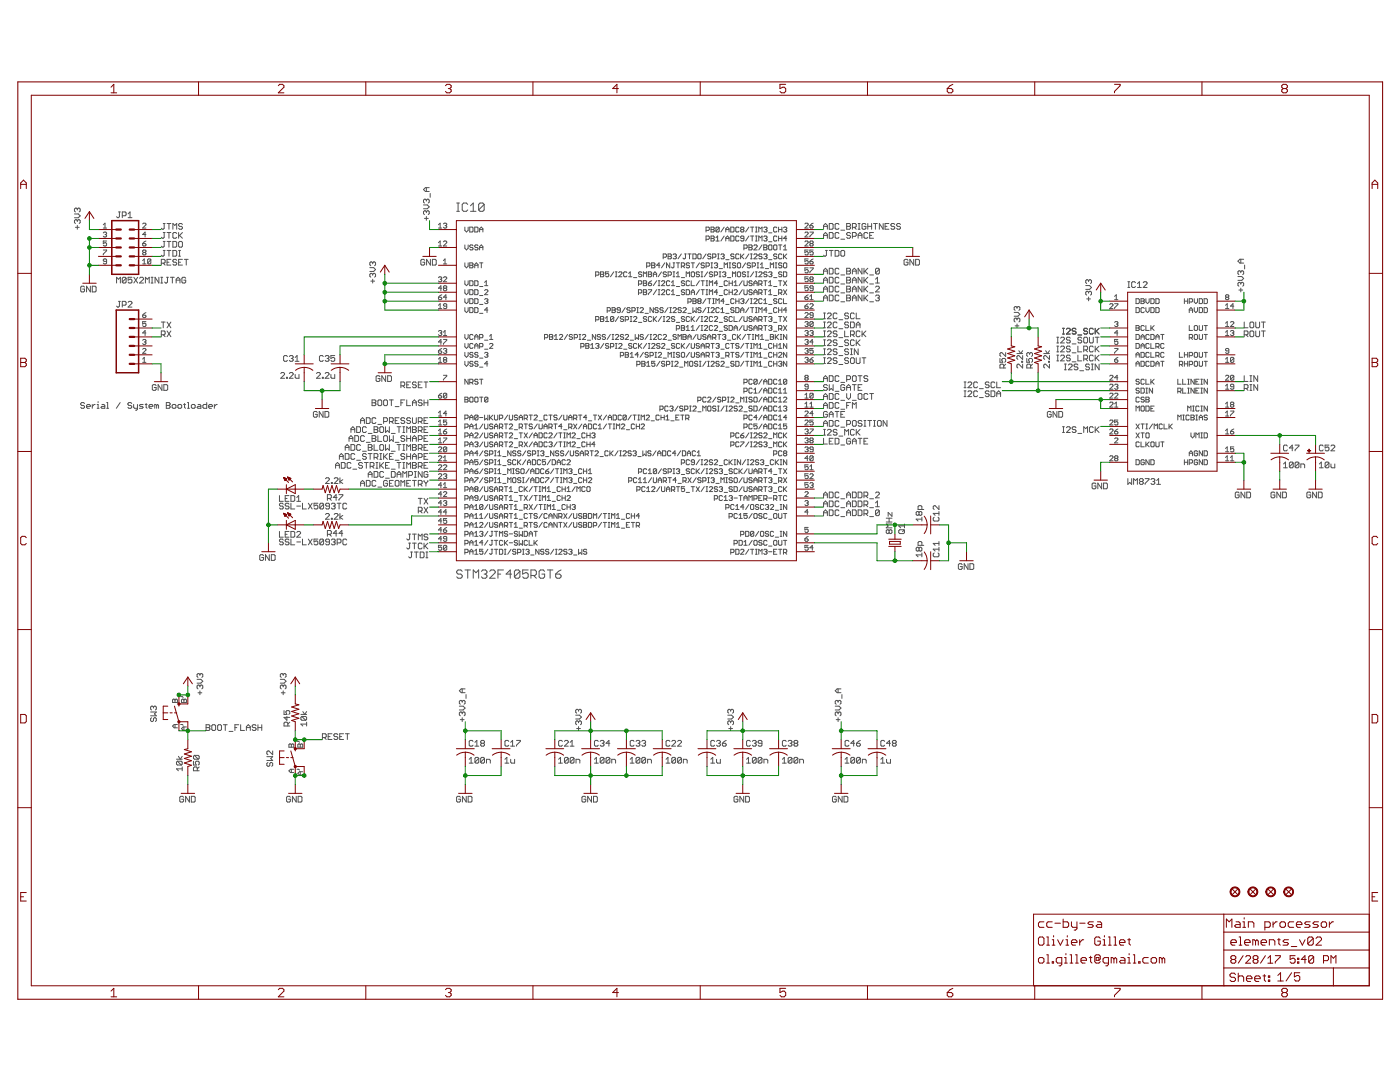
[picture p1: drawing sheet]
<svg xmlns="http://www.w3.org/2000/svg" width="279mm" height="216mm" viewBox="0 0 279 216" stroke-linecap="round" stroke-linejoin="round" font-family="sans-serif">
<g fill="none" stroke="#505050" stroke-width=".2">
<path d="M85.1 39.9l-.2-.1-.4 .1v.4l.2 .2M85.1 39.9l.2-.1 .4 .1v.4l-.2 .2M85.1 37.4v.8M85.1 39.9v.2M85.7 37.4h-.8l-.4 .4 .4 .4h.8M85.9 38.6v.8M14.9 42.7h.7l.4 .4-.4 .4h-.7M15 45.4h.8M15.4 41.7v.2M15.4 44v.2M15.4 45v.7M15.4 44l-.2-.2-.3 .2v.4l.1 .2"/>
<path d="M15.4 41.7l-.2-.2-.3 .2v.4l.1 .2M15.4 44l.2-.2 .4 .2v.4l-.2 .2M15.4 41.7l.2-.2 .4 .2v.4l-.2 .2M16.9 57.3l-.2-.2h-.4l-.2 .2v.8l.2 .2h.4l.2-.2v-.4h-.4M18 57.1v1.2l-.7-1.2v1.2M18.4 57.1h.6l.2 .2v.8l-.2 .2h-.6zM20.6 46.5l.2-.2h.3l.2 .2-.2 .3M20.6 49.9h.7l-.7 1M20.6 45.5h.7M20.6 44.9l.4-.4v1M21 46.8h.1M21.1 46.8l.2 .2-.2 .3-.5-.2"/>
<path d="M21.3 48.1h-.7v.5l.4-.2 .3 .2v.3l-.2 .2h-.3l-.2-.2M21.3 52.2h-.5l-.2-.2 .2-.3h.3l.2 .1v.7l-.2 .2h-.3l-.2-.2M23.3 56.5v-1.2l.3 .4 .4-.4v1.2M23.6 42.3h.4M23.8 42.3v.9l-.2 .2-.3-.2M24.4 43.1h.6l.2-.2v-.4l-.2-.2h-.6v1.1M25.2 55.5l-.2-.2h-.4l-.2 .2v.8M25.2 55.5v.8l-.2 .2h-.4l-.2-.2M25.2 55.5l-.8 .8M25.6 43.4h.7M25.6 42.7l.4-.4v1.1M26.3 55.3h-.7v.6l.4-.2 .3 .2v.4l-.2 .2h-.3l-.2-.2"/>
<path d="M26.7 55.3l.8 1.2M27.5 55.3l-.8 1.2M27.9 55.5l.1-.2h.4l.2 .2v.2l-.7 .8h.7M28.5 52l.3-.3v1M28.5 52.7h.6M28.5 44.7l.1-.2 .5 .2v.2l-.6 .6h.6M28.5 48.6h.5l.1 .3-.1 .2h-.4l-.1-.2zM28.6 50.4l-.1-.2 .1-.3 .5 .1-.1 .4M28.6 50.4l-.1 .1 .1 .4h.4l.1-.2-.1-.3M28.6 50.4h.4M29 56.5v-1.2l.4 .4 .4-.4v1.2M29.1 48.1l-.6 .5"/>
<path d="M29.1 46.8h-.6l.5-.5v1M30.1 51.8v.7l-.1 .2h-.4l-.1-.2M30.1 51.8l-.1-.1h-.4l-.1 .1v.7M30.1 51.8l-.6 .7M30.2 55.3h.3M30.2 56.5h.3M30.4 55.3v1.2M31.7 55.3v1.2l-.8-1.2v1.2M32.1 55.3h.4M32.1 56.5h.4M32.2 52.5h.6l.2-.2v-.4l-.2-.1h-.6v1.1M32.3 55.3v1.2"/>
<path d="M32.6 52.5l.4 .4M32.6 50h.4M32.6 46.4h.4M32.6 44.6h.4M32.6 48.2h.4M32.8 44.6v1l-.2 .1-.4-.1M32.8 50v.9l-.2 .2-.4-.2M32.8 46.4v.9l-.2 .2-.4-.2M32.8 48.2v.9l-.2 .2-.4-.2M33.2 55.3h.4M33.3 52.3h.4M33.3 50h.8"/>
<path d="M33.3 46.4h.8M33.3 44.6h.8M33.3 48.2h.8M33.4 55.3v1l-.2 .2-.3-.2M33.7 44.6v1.1M33.7 46.4v1.1M33.7 48.2v1.1M33.7 50v1.1M34 55.3h.8M34.1 51.8h-.8v1.1h.8M34.4 55.3v1.2M34.5 50h.6l.2 .2v.7l-.2 .2h-.6z"/>
<path d="M34.5 45.7v-1.1l.4 .4 .4-.4v1.1M34.5 48.2h.6l.2 .2v.7l-.2 .2h-.6zM35.2 56.5v-.8l.3-.4 .4 .4v.8M35.2 55.9h.7M35.3 46.6l-.2-.2h-.4l-.2 .2v.7l.2 .2h.4l.2-.2M35.3 51.9l-.2-.1h-.4l-.2 .1 .2 .4h.4l.2 .2-.2 .4h-.4l-.2-.2M35.6 52.3h.4M35.6 51.1h.4M35.6 46.4v1.1M35.6 50h.4M35.8 48.2h.4l.2 .2v.7l-.2 .2h-.4l-.2-.2v-.7zM35.8 50v1.1"/>
<path d="M35.8 47l.6 .5M36.4 44.8l-.2-.2h-.4l-.2 .4 .2 .2h.4l.2 .4-.2 .1h-.4l-.2-.1M36.4 51.8h-.8v1.1h.8M36.4 46.4l-.8 .8M36.8 51.8h.7M37.1 55.5l-.2-.2h-.4l-.2 .2v.8l.2 .2h.4l.2-.2v-.4h-.4M37.2 51.8v1.1M73.8 53.4h.8l.4 .4-.4 .4h-.8M74 56.1h.8M74.4 52.5v.1M74.4 54.7v.2M74.4 55.7v.8"/>
<path d="M74.4 54.7l-.2-.2-.4 .2v.4l.2 .2M74.4 52.5l-.2-.2-.4 .2v.3l.2 .2M74.4 54.7l.2-.2 .4 .2v.4l-.2 .2M74.4 52.5l.2-.2 .4 .2v.3l-.2 .2M84.5 40.9h.8l.4 .4-.4 .4h-.8M84.7 43.6h.8M84.8 51.9l-.2-.1h-.4l-.2 .1v.8l.2 .2h.4l.2-.2v-.4h-.4M85.1 42.2l-.2-.1-.4 .1v.4l.2 .2M85.1 42.2l.2-.1 .4 .1v.4l-.2 .2M85.1 42.2v.2M85.1 43.2v.8M85.9 51.8v1.1l-.8-1.1v1.1"/>
<path d="M86.3 51.8h.6l.2 .1v.8l-.2 .2h-.6zM87.5 48.4l.3-.3v1M87.5 49.1h.7M87.5 45.5h.7M87.5 59.3h.5l.2 .3-.2 .2h-.3l-.2-.2zM87.5 55.4l.2-.2h.3l.2 .2-.2 .3M87.5 44.9l.3-.4v1M87.8 55.7h.2M88 55.7l.2 .2-.2 .3-.5-.1M88.2 57.5h-.7l.5-.5v1M88.2 58.8l-.7 .5M88.5 52.7h.7"/>
<path d="M88.5 48.3l.2-.2h.3l.2 .2v.1l-.7 .7h.7M88.5 44.7l.5-.2 .2 .2-.2 .3M88.5 55.4l.2-.2h.3l.2 .2-.7 .8h.7M88.5 52l.3-.3v1M88.7 57.5l-.2-.1 .2-.4h.3l.2 .2-.2 .3M88.7 57.5l-.2 .2 .2 .3h.3l.2-.2-.2-.3M88.7 57.5h.3M88.8 45h.2M89 45l.2 .2-.2 .3h-.3l-.2-.2M89.2 59.3h-.7l.5-.5v1M91.1 42.2h.6M91.1 40.5h.6"/>
<path d="M91.4 40.5v1.7M92.8 45.3v.7l.3 .3 .3-.3v-.7M92.8 48.9v.6l.3 .4 .3-.4v-.6M92.8 52.5v.6l.3 .3 .3-.3v-.6M92.8 56v.7l.3 .3 .3-.3v-.7M92.8 57.8v.7l.3 .3 .3-.3v-.7M92.8 59.6v.7l.3 .3 .3-.3v-.7M93.3 40.8l-.2-.3h-.6l-.3 .3v1.1l.3 .3h.6l.2-.3M93.7 56h.5l.2 .2v.7l-.2 .1h-.5zM93.7 45.3h.5l.2 .2v.6l-.2 .2h-.5zM93.7 52.5h.5l.2 .1-.2 .3 .2 .4-.2 .1h-.5zM93.7 57.8h.5l.2 .2v.6l-.2 .2h-.5z"/>
<path d="M93.7 59.6h.5l.2 .2v.6l-.2 .2h-.5zM93.7 52.9h.5M93.9 41.1l.5-.6v1.7M93.9 42.2h1.1M94.4 49l-.2-.1h-.3l-.2 .1 .2 .4 .5 .1-.2 .4h-.3l-.2-.2M94.7 57.8h.5l.2 .2v.6l-.2 .2h-.5zM94.7 56h.5l.2 .2v.7l-.2 .1h-.5zM94.7 45.3h.5l.2 .2v.6l-.2 .2h-.5zM94.7 53.4v-.6l.4-.3 .3 .3v.6M94.7 59.6h.5l.2 .2v.6l-.2 .2h-.5zM94.7 52.9h.7M95.4 49l-.2-.1h-.3l-.2 .3 .2 .2h.3l.2 .3-.2 .2h-.3l-.2-.2"/>
<path d="M95.7 46.3v-.7l.4-.3 .3 .3v.7M95.7 49.9v-.7l.4-.3 .3 .3v.7M95.7 45.8h.7M95.7 49.4h.7M95.7 52.5h.7M95.7 57.2h.7M95.7 59h.7M96.1 52.5v.9M96.6 40.8l-.2-.3h-.6l-.3 .3v1.1M96.6 40.8l-1.1 1.1M96.6 40.8v1.1l-.2 .3h-.6l-.3-.3M96.7 57h.7"/>
<path d="M96.7 58l.2-.2h.3l.2 .2v.1l-.7 .7h.7M96.7 59.8l.5-.2 .2 .2-.2 .3M96.7 56.3l.3-.3v1M118.9 54.9h.5l.1-.2v-.3l-.1-.1h-.5v.9M119.8 54.3h.6l.1 .1-.1 .3 .1 .4-.1 .1h-.6zM119.8 54.7h.6M121.5 54.3h-.7v.4l.4-.1 .3 .1v.4l-.2 .1h-.3l-.2-.1M122.5 54.3l-.7 .9M122.8 54.3h.3M122.8 55.2h.3M123 54.3v.9M123.5 54.4l.1-.1 .5 .1v.2l-.6 .6h.6"/>
<path d="M125.1 54.4l-.2-.1-.4 .1v.7l.1 .1h.3l.2-.1M125.5 54.6l.3-.3v.9M125.5 55.2h.6M126.4 55.4h.7M127.4 56.7h.5l.2-.2v-.3l-.2-.2h-.5v1M127.4 58.5h.5l.2-.2v-.3l-.2-.2h-.5v1M128.1 54.4l-.2-.1-.5 .1 .2 .3h.3l.2 .2-.2 .3h-.3l-.2-.1M128.4 56h.5l.2 .2-.2 .3 .2 .4-.2 .1h-.5zM128.4 55.2v-.9l.3 .3 .4-.3v.9M128.4 57.8h.5l.2 .2-.2 .3 .2 .3-.2 .2h-.5zM128.4 56.5h.5M128.4 58.3h.5"/>
<path d="M129.1 53.1h.5l.1-.2-.1-.4h-.5v.9M129.4 56.5h.5l.1 .4-.4 .1-.2-.1zM129.4 54.3h.5l.1 .1-.1 .3 .1 .4-.1 .1h-.5zM129.4 57.8h.6l-.6 1M129.4 54.7h.5M130 56l-.6 .5M130 52.5h.5l.2 .1-.2 .3 .2 .4-.2 .1h-.5zM130 52.9h.5M130.4 54.7h.6M130.4 55.2v-.6l.3-.3 .3 .3v.6M131 56l-.6 1M131 57.8l-.6 1"/>
<path d="M131.4 57h.3M131.4 56h.3M131.4 57.8h.3M131.4 58.8h.3M131.5 56v1M131.5 57.8v1M131.7 52.9h-.7l.5-.4v.9M132 56.2l.2-.2h.3l.2 .2-.7 .8h.7M132 58l.2-.2h.3l.2 .2v.1l-.7 .7h.7M132 54.3l-.6 .9M132.4 51.3h.4l.2-.1v-.4l-.2-.1h-.4v.9M132.7 52.5l-.7 .9"/>
<path d="M133 54.4l-.2-.1-.4 .1 .1 .3h.3l.2 .2-.2 .3h-.3l-.1-.1M133.3 50.7h.5l.2 .1-.2 .4 .2 .3-.2 .1h-.5zM133.3 54.9h.5l.2-.5-.2-.1h-.5v.9M133.3 51.2h.5M133.7 56.2l-.2-.2h-.3l-.2 .2v.7l.2 .1 .5-.1M133.7 58l-.2-.2h-.3l-.2 .2v.6l.2 .2h.3l.2-.2M133.7 52.5v.9l-.7-.9v.9M134 57h.7M134 56.3l.3-.3v1M134 58.1l.3-.3v1M134 58.8h.7M134.3 50.8l.2-.1h.3l.2 .1-.2 .4"/>
<path d="M134.3 52.5h.4M134.3 54.3h.4M134.3 55.2h.4M134.5 52.5v.8l-.2 .1-.3-.1M134.5 54.3v.9M134.7 51.2h.1M134.8 51.2l.2 .1-.2 .3-.5-.1M135 52.5h.6M135 54.6l.3-.3v.9M135 55.2h.6M135 57.2h.6M135 59h.6"/>
<path d="M135.3 52.5v.9M136 50.7l-.7 .9M136 53.1h.5l.1-.2v-.3l-.1-.1h-.5v.9M136 55.4h.6M136.3 53.1l.3 .3M136.6 56.2l-.1-.2h-.4l-.1 .3 .1 .2h.4l.1 .4-.1 .1-.5-.1M136.6 58l-.1-.2h-.4l-.1 .2 .1 .3 .5 .2-.1 .3h-.4l-.1-.2M136.6 50.7h.3M136.8 50.7v.8l-.2 .1-.3-.1M136.9 55.2v-.9l.4 .3 .3-.3v.9M136.9 57.8h.6l.1 .2v.6l-.1 .2h-.6zM137.3 50.7h.6"/>
<path d="M137.6 56.2l-.1-.2h-.4l-.2 .2v.7l.2 .1 .5-.1M137.6 52.6l-.1-.1h-.4l-.2 .1 .2 .3h.4l.1 .2-.1 .3h-.4l-.2-.1M137.6 50.7v.9M137.9 56v1h.7M137.9 58.8v-.7l.4-.3 .3 .3v.7M137.9 52.5h.7M137.9 54.4l.2-.1 .5 .1v.7l-.2 .1h-.3l-.2-.1zM137.9 58.3h.7M138.3 59.6h.5l.1 .2-.1 .3 .1 .3-.1 .2h-.5zM138.3 50.7h.5l.1 .1v.7l-.1 .1h-.5zM138.3 52.5v.9M139.4 50.7h.3l.2 .1v.7l-.2 .1-.4-.1v-.7z"/>
<path d="M139.6 54.4l-.2-.1-.5 .1 .2 .3h.3l.2 .2-.2 .3h-.3l-.2-.1M139.6 52.5l-.7 .9M139.6 56l-.7 1M139.6 57.8l-.7 1M139.9 54.3h.4M139.9 55.2h.4M139.9 56h.7M139.9 57.8h.7M140.1 54.3v.9M140.3 56v1M140.3 57.8v1M140.6 52.6l-.2-.1h-.3l-.2 .1 .2 .3h.3l.2 .2-.2 .3h-.3l-.2-.1"/>
<path d="M140.9 57h.3M140.9 53.1h.5l.2-.2v-.3l-.2-.1h-.5v.9M140.9 46h.5l.2-.2v-.3l-.2-.2h-.5v1M140.9 47.8h.5l.2-.2v-.3l-.2-.2h-.5v1M140.9 50.7l-.6 .9M140.9 56h.3M140.9 57.8h.3M140.9 58.8h.3M140.9 59.6l-.6 1M141.1 56v1M141.1 57.8v1M141.2 54.3l-.6 .9"/>
<path d="M141.2 59.6h.7M141.6 57v-1l.3 .3 .3-.3v1M141.6 58.8v-1l.3 .3 .3-.3v1M141.6 59.6v1M141.9 50.8l-.2-.1h-.3l-.2 .3 .2 .2h.3l.2 .3-.2 .1-.5-.1M141.9 47.1h.5l.1 .2-.1 .3 .1 .3-.1 .2h-.5zM141.9 45.3h.5l.1 .2-.1 .3 .1 .3-.1 .2h-.5zM141.9 45.8h.5M141.9 47.6h.5M141.9 52.5h.3M141.9 53.4h.3M142 52.5v.9"/>
<path d="M142.2 54.4l-.2-.1-.4 .1 .1 .3h.3l.2 .2-.2 .3h-.3l-.1-.1M142.2 51.3h.5l.2-.1v-.4l-.2-.1h-.5v.9M142.2 59.6h.4M142.4 59.6v1M142.6 54.9h.4l.2-.2v-.3l-.2-.1h-.4v.9M142.6 52.6l.1-.1h.3l.2 .1-.2 .3M142.9 48.1h.6M142.9 47.4l.3-.3v1M142.9 52.9h.1M143 52.9l.2 .2-.2 .3h-.3l-.1-.1M143.2 56.5h-.6l.4-.5v1M143.2 50.7h.3"/>
<path d="M143.2 51.6h.3M143.2 58.3h-.6l.4-.5v1M143.4 50.7v.9M143.5 45.5v.6l-.1 .2h-.4l-.1-.2M143.5 45.5l-.6 .6M143.5 45.5l-.1-.2-.5 .2v.6M143.5 53.6h.7M143.5 54.3h.4M143.5 55.2h.4M143.5 57.2h.7M143.5 59h.7M143.7 54.3v.9"/>
<path d="M143.9 50.8l.1-.1h.4l.1 .1-.1 .4M144.2 54.4l.5-.1 .1 .1-.1 .3M144.2 51.2h.2M144.4 51.2l.1 .1-.1 .3-.5-.1M144.5 53.4v-.9l.3 .3 .4-.3v.9M144.5 45.3l-.6 1M144.5 47.1l-.6 1M144.5 54.7h.2M144.7 54.7l.1 .2-.1 .3h-.3l-.2-.1M144.8 45.8h.7M144.8 46.3v-.7l.4-.3 .3 .3v.7M144.8 48.1v-.7l.4-.3 .3 .3v.7"/>
<path d="M144.8 47.6h.7M144.8 51.8h.7M145.2 56.2l-.2-.2h-.3l-.2 .2v.7l.2 .1 .5-.1M145.2 58l-.2-.2h-.3l-.2 .2v.6l.2 .2h.3l.2-.2M145.2 55.4h.6M145.5 56v1M145.5 57.8v1M145.5 52.5h.3M145.5 53.4h.3M145.5 56.5h.7M145.5 58.3h.7M145.7 52.5v.9"/>
<path d="M145.8 45.3h.5l.2 .2v.6l-.2 .2h-.5zM145.8 47.1h.5l.2 .2v.6l-.2 .2h-.5zM146.2 56v1M146.2 57.8v1M146.2 55.2v-.9l.3 .3 .3-.3v.9M146.5 57h.7M146.5 50.8l-.2-.1h-.3l-.2 .1 .2 .4h.3l.2 .1-.2 .3-.5-.1M146.5 59.8l-.2-.2-.5 .2v.6l.2 .2h.3l.2-.2M146.5 56.3l.3-.3v1M146.5 58l.2-.2h.3l.2 .2v.1l-.7 .7h.7M146.8 52.6l-.1-.1h-.4l-.1 .3 .5 .1 .1 .4-.1 .1h-.4l-.1-.1M146.8 59.6v1"/>
<path d="M147.2 52.6l.1-.1h.3l.2 .1v.7l-.2 .1h-.3l-.1-.1zM147.2 54.4l.1-.1 .5 .1v.7l-.2 .1h-.3l-.1-.1zM147.5 47.3l-.2-.2h-.3l-.2 .2v.6l.2 .2h.3l.2-.2M147.5 45.5l-.2-.2-.5 .2v.6l.2 .2h.3l.2-.2M147.5 50.8l-.2-.1h-.3l-.2 .1v.7l.2 .1 .5-.1M147.5 59.6v1M147.8 59.8l.5-.2 .2 .2-.2 .3M147.8 50.7v.9M148 45.8l-.2 .2 .2 .3h.3l.2-.2-.2-.3M148 45.8l-.2-.2 .2-.3 .5 .2-.2 .3M148 45.8h.3M148 51.2l.5 .4"/>
<path d="M148.1 56l-.6 1M148.1 57.8l-.6 1M148.5 47.6h-.5l-.2-.2 .2-.3h.3l.2 .2v.6l-.2 .2h-.3l-.2-.2M148.5 56v.9l.1 .1 .5-.1v-.9M148.5 50.7l-.7 .6M148.5 49.5h.5l.1-.1-.1-.5h-.5v1M148.5 57.8v.8l.1 .2h.4l.1-.2v-.8M148.8 54.4l-.2-.1-.5 .1 .2 .3h.3l.2 .2-.2 .3h-.3l-.2-.1M148.8 52.5l-.7 .9M149.1 54.3h.4M149.1 55.2h.4M149.3 54.3v.9"/>
<path d="M149.5 48.9h.4l.2 .1-.2 .4 .2 .3-.2 .2h-.4zM149.5 45.3l-.7 1M149.5 47.1l-.7 1M149.5 49.4h.4M149.5 50.7l-.7 .9M149.5 59.6l-.7 1M149.8 52.6l-.2-.1h-.3l-.2 .1 .2 .3h.3l.2 .2-.2 .3h-.3l-.2-.1M149.8 45.3h.6M149.8 47.1h.6M149.8 50.7h.3M149.8 51.6h.3M149.8 59.6h.3"/>
<path d="M149.9 50.7v.9M149.9 59.6v1M150.1 56.2l-.2-.2h-.3l-.1 .3 .1 .2h.3l.2 .4-.2 .1-.4-.1M150.1 58l-.2-.2h-.3l-.1 .2 .1 .3 .5 .2-.2 .3h-.3l-.1-.2M150.1 53.1h.5l.2-.2v-.3l-.2-.1h-.5v.9M150.1 45.3v1M150.1 47.1v1M150.4 54.3l-.6 .9M150.5 49l.1-.1h.3l.2 .1v.2l-.6 .7h.6M150.5 57v-.7l.3-.3 .3 .3v.7M150.5 50.8l.1-.1h.3l.2 .1-.6 .8h.6M150.5 58.8v-.7l.3-.3 .3 .3v.7"/>
<path d="M150.5 59.8l.1-.2 .5 .2v.1l-.6 .7h.6M150.5 56.5h.6M150.5 58.3h.6M150.8 48.1h.3M150.8 46.3h.3M150.8 45.3h.3M150.8 47.1h.3M150.8 54.3h.3M150.8 55.2h.3M150.9 45.3v1M150.9 47.1v1M150.9 54.3v.9"/>
<path d="M151.1 52.5h.3M151.1 53.4h.3M151.3 52.5v.9M151.4 46.3v-1l.4 .3 .3-.3v1M151.4 48.1v-1l.4 .3 .3-.3v1M151.4 54.4l.2-.1 .5 .1v.2l-.7 .6h.7M151.4 56.7h.5l.2-.2v-.3l-.2-.2h-.5v1M151.4 58.5h.5l.2-.2v-.3l-.2-.2h-.5v1M151.8 52.8l.3-.3v.9M151.8 53.4h.6M151.8 56.7l.3 .3M151.8 58.5l.3 .3"/>
<path d="M152.1 50.8l-.2-.1h-.3l-.2 .3 .2 .2h.3l.2 .3-.2 .1-.5-.1M152.1 59.8l-.2-.2-.5 .2v.6l.2 .2h.3l.2-.2M152.1 48.9l-.7 1M152.4 45.5l.5-.2 .2 .2-.2 .3M152.4 48.9h.5l.2 .1-.2 .4 .2 .3-.2 .2h-.5zM152.4 50.8l.2-.1h.3l.2 .1-.2 .4M152.4 47.3l.2-.2h.3l.2 .2-.2 .3M152.4 49.4h.5M152.4 56h.7M152.4 59.9l.3-.3v1M152.4 57.8h.7M152.7 45.8h.2"/>
<path d="M152.7 47.6h.2M152.7 51.2h.2M152.7 53.6h.7M152.7 56v1M152.7 57.8v1M152.9 47.6l.2 .2-.2 .3h-.3l-.2-.2M152.9 45.8l.2 .2-.2 .3h-.3l-.2-.2M152.9 51.2l.2 .1-.2 .3-.5-.1M153.1 54.4l-.2-.1-.5 .1 .2 .3h.3l.2 .2-.2 .3h-.3l-.2-.1M153.4 57h.7M153.4 49l.2-.1h.3l.2 .1v.7l-.2 .2h-.3l-.2-.2zM153.4 54.4l.5-.1 .2 .1-.2 .3"/>
<path d="M153.4 46.5h.7M153.4 48.2h.7M153.4 51.8h.7M153.4 56.3l.3-.3v1M153.4 58.1l.3-.3v1M153.4 58.8h.7M153.7 53.4v-.9l.4 .3 .3-.3v.9M153.7 54.7h.2M153.9 54.7l.2 .2-.2 .3h-.3l-.2-.1M154.4 49l.2-.1h.3l.1 .1v.7l-.1 .2h-.3l-.2-.2zM154.4 55.4h.6M154.4 57.2h.6"/>
<path d="M154.4 59h.6M154.7 52.5h.3M154.7 53.4h.3M154.9 52.5v.9M155 47.3l-.1-.2h-.3l-.2 .2v.6l.2 .2h.3l.1-.2M155 45.5l-.1-.2-.5 .2v.6l.2 .2h.3l.1-.2M155 50.8l-.1-.1h-.3l-.2 .3 .2 .2h.3l.1 .3-.1 .1-.5-.1M155 59.8l-.1-.2-.5 .2 .2 .3h.3l.1 .2-.1 .3h-.3l-.2-.2M155.4 45.8h.6M155.4 45.3v1M155.4 47.1v1M155.4 58.5h.5l.1-.2v-.3l-.1-.2h-.5v1"/>
<path d="M155.4 47.6h.6M155.4 48.9h.6M155.4 56h.6M155.7 48.9v1M155.7 56v1M155.7 58.5l.3 .3M156 50.8l-.1-.1h-.4l-.1 .1v.7l.1 .1 .5-.1M156 54.4l-.5-.1-.1 .3 .1 .1h.4l.1 .4-.1 .1h-.4l-.1-.1M156 52.6l-.1-.1h-.4l-.1 .3 .5 .1 .1 .4-.1 .1h-.4l-.1-.1M156 59.8l-.1-.2-.5 .2v.6l.1 .2h.4l.1-.2M156 45.3v1M156 47.1v1"/>
<path d="M156.4 49.9h.6M156.4 45.5l.4-.2 .2 .2-.2 .3M156.4 54.3h.4l.2 .1v.7l-.2 .1h-.4zM156.4 52.6l.1-.1h.3l.2 .1v.7l-.2 .1h-.3l-.1-.1zM156.4 49.2l.3-.3v1M156.4 50.7v.9M156.4 59.6v1h.6M156.4 56l.6 1M156.4 57.8l.6 1M156.5 51.2l.5 .4M156.7 45.8h.1M156.8 45.8l.2 .2-.2 .3h-.3l-.1-.2"/>
<path d="M157 47.6h-.6l.4-.5v1M157 57.8l-.6 1M157 50.7l-.6 .6M157 56l-.6 1M160.6 44.7l.2-.2 .5 .2v.2l-.7 .6h.7M160.6 48.3l.2-.2h.3l.2 .2v.1l-.7 .7h.7M160.6 46.5l.2-.2h.3l.2 .2-.7 .8h.7M160.6 59.3h.5l.2 .3-.2 .2h-.3l-.2-.2zM161.3 53.4h-.7v.6l.5-.2 .2 .2v.3l-.2 .1h-.3l-.2-.1M161.3 51.7h-.7v.5l.5-.2 .2 .2v.3l-.2 .2h-.3l-.2-.2M161.3 49.9h-.7v.5l.4-.2 .3 .2v.3l-.2 .2h-.3l-.2-.2M161.3 58.8l-.7 .5"/>
<path d="M161.3 55.2h-.7v.5l.5-.1 .2 .1v.4l-.2 .1-.5-.1M161.3 57h-.7v.5l.5-.1 .2 .1v.3l-.2 .2h-.3l-.2-.2M161.6 52.2h.5l.2 .3-.2 .2h-.3zM161.6 45h.5l.2 .3-.2 .2h-.3zM161.6 46.3h.7l-.7 1M161.6 53.4h.7l-.7 1M161.6 59.8h.7M161.6 59.1l.3-.3v1M161.8 55.7h.3M161.8 48.6l-.2 .1 .2 .4h.3l.2-.2-.2-.3M161.8 48.6h.3M161.8 48.6l-.2-.2 .2-.3h.3l.2 .2-.2 .3"/>
<path d="M161.8 55.7l-.2 .2 .2 .3 .5-.1-.2-.4M161.8 55.7l-.2-.1 .2-.4h.3l.2 .2-.2 .3M162.3 49.9h-.7v.5l.3-.2 .4 .2v.3l-.2 .2h-.3l-.2-.2M162.3 44.5l-.7 .5M162.3 57.5h-.5l-.2-.1 .2-.4h.3l.2 .2v.6l-.2 .2h-.3l-.2-.2M162.3 51.7l-.7 .5M164.4 56.5v-.8l.3-.4 .4 .4v.8M164.4 55.9h.7M164.4 57.7h.7M164.4 47.5v-.7l.3-.4 .4 .4v.7M164.4 45.7v-.7l.3-.4 .4 .4v.7M164.4 45.2h.7"/>
<path d="M164.4 54.7v-.8l.3-.4 .4 .4v.8M164.4 58.3v-.8l.3-.4 .4 .4v.8M164.4 59.5h.7M164.4 54.1h.7M164.4 47h.7M164.7 50h.4M164.9 50v.9l-.2 .2-.3-.2M165.5 55.3h.6l.2 .2v.8l-.2 .2h-.6zM165.5 57.1h.6l.2 .2v.8l-.2 .2h-.6zM165.5 53.5h.6l.2 .2v.8l-.2 .2h-.6zM165.5 50h.8M165.5 46.4h.6l.2 .2v.7l-.2 .2h-.6z"/>
<path d="M165.5 44.6h.6l.2 .2v.8l-.2 .1h-.6zM165.5 58.9h.6l.2 .2v.7l-.2 .2h-.6zM165.9 50v1.1M166.7 50h.5l.2 .2v.7l-.2 .2h-.5zM167.4 55.5l-.2-.2h-.3l-.2 .2v.8l.2 .2h.3l.2-.2M167.4 57.3l-.2-.2h-.3l-.2 .2v.8l.2 .2h.3l.2-.2M167.4 44.8l-.2-.2h-.3l-.2 .2v.8l.2 .1h.3l.2-.1M167.4 46.6l-.2-.2h-.3l-.2 .2v.7l.2 .2h.3l.2-.2M167.4 59.1l-.2-.2h-.3l-.2 .2v.7l.2 .2h.3l.2-.2M167.4 53.7l-.2-.2h-.3l-.2 .2v.8l.2 .2h.3l.2-.2M167.8 45.9h.8M167.8 47.7h.8"/>
<path d="M167.8 50.2l.2-.2h.4l.2 .2v.7l-.2 .2h-.4l-.2-.2zM167.8 54.9h.8M167.8 56.7h.8M167.8 58.4h.8M169 55.3h.5l.2 .2-.2 .4 .2 .4-.2 .2h-.5zM169 55.9h.5M169 57.1h.5l.2 .2-.2 .4 .2 .4-.2 .2h-.5zM169 57.7h.5M169 44.6h.5l.2 .2-.2 .4 .2 .4-.2 .1h-.5zM169 58.9h.5l.2 .2-.2 .4 .2 .3-.2 .2h-.5zM169 53.5h.5l.2 .2-.2 .4 .2 .4-.2 .2h-.5zM169 45.2h.5"/>
<path d="M169 59.5h.5M169 54.1h.5M169.7 46.6l-.2-.2h-.3l-.2 .4 .2 .2h.3l.2 .3-.2 .2h-.3l-.2-.2M170.1 55.9h.8M170.1 45.4h.6l.2-.2v-.4l-.2-.2h-.6v1.1M170.1 57.7h.8M170.1 47.2h.6l.2-.2v-.4l-.2-.2h-.6v1.1M170.1 58.3v-.8l.4-.4 .4 .4v.8M170.1 54.7v-.8l.4-.4 .4 .4v.8M170.1 56.5v-.8l.4-.4 .4 .4v.8M170.1 59.5h.8M170.1 54.1h.8"/>
<path d="M170.5 45.4l.4 .3M171.3 45.7h.3M171.3 44.6h.3M171.3 47.5v-.7l.3-.4 .4 .4v.7M171.3 47h.7M171.4 44.6v1.1M172 53.5v1.2l-.7-1.2v1.2M172 55.3v1.2l-.7-1.2v1.2M172 57.1v1.2l-.7-1.2v1.2M172 58.9v1.1l-.7-1.1v1.1M172.4 53.5v1.2M172.4 55.3v1.2"/>
<path d="M172.4 57.1v1.2M172.4 58.9v1.1M172.6 57.7l.6 .6M172.6 59.5l.6 .5M172.6 55.9l.6 .6M172.6 54.1l.6 .6M172.8 44.8l-.2-.2h-.4l-.2 .2v.8l.2 .1h.4l.2-.1v-.4h-.4M173.2 55.3l-.8 .8M173.2 53.5l-.8 .8M173.2 46.6l-.2-.2h-.4l-.2 .2v.7l.2 .2h.4l.2-.2M173.2 45.2h.7M173.2 44.6v1.1"/>
<path d="M173.2 57.1l-.8 .8M173.2 58.9l-.8 .7M173.6 54.9h.7M173.6 56.7h.7M173.6 58.4h.7M173.6 47h.3M173.9 44.6v1.1M174.3 46.4h-.7v1.1h.7M174.3 44.6h.8M174.7 44.6v1.1M174.7 56.5h.8M174.7 57.3l.2-.2h.4l.2 .2v.2l-.8 .8h.8"/>
<path d="M174.7 59.1l.2-.2h.4l.2 .2-.2 .4M174.7 55.7l.4-.4v1.2M175.1 59.5h.2M175.3 59.5l.2 .1-.2 .4h-.4l-.2-.2M175.5 53.7l-.2-.2h-.4l-.2 .2v.8M175.5 53.7v.8l-.2 .2h-.4l-.2-.2M175.5 53.7l-.8 .8M176.3 44.6v1.1l-.8-1.1v1.1M176.6 45.2h.4M177.4 44.6h-.8v1.1h.8M178.6 44.8l-.2-.2h-.4l-.2 .4 .2 .2h.4l.2 .4-.2 .1h-.4l-.2-.1M179.7 44.8l-.2-.2h-.4l-.2 .4 .2 .2h.4l.2 .4-.2 .1h-.4l-.2-.1"/>
<path d="M181.2 51.9l-.2-.1h-.4l-.2 .1v.8l.2 .2h.4l.2-.2v-.4h-.4M182.4 51.8v1.1l-.8-1.1v1.1M182.7 51.8h.6l.2 .1v.8l-.2 .2h-.6zM216.7 57h.7l.4 .4-.4 .3h-.7M216.9 59.6h.7M217.3 56v.2M217.3 58.3v.2M217.3 59.3v.7M217.3 58.3l-.2-.2-.4 .2v.4l.2 .2M217.3 56l-.2-.2-.4 .2v.4l.2 .2M217.3 58.3l.1-.2 .4 .2v.4l-.2 .2M217.3 56l.1-.2 .4 .2v.4l-.2 .2"/>
<path d="M222.4 59.8h.7M222.4 59.1l.4-.3v1M225.1 56.2h.4M225.1 57.4h.4M225.3 56.2v1.2M226.6 56.4l-.2-.2h-.4l-.2 .2v.8l.2 .2h.4l.2-.2M226.7 59.6h.5l.2 .2v.6l-.2 .2h-.5zM227 56.6l.4-.4v1.2M227 57.4h.8M227.7 59.6h.5l.2 .2-.2 .3 .2 .3-.2 .2h-.5zM228.2 56.4l.1-.2h.4l.2 .2v.2l-.7 .8h.7M228.7 59.6v.7l.3 .3 .3-.3v-.7"/>
<path d="M229.7 59.6h.5l.1 .2v.6l-.1 .2h-.5zM230.7 59.6h.5l.1 .2v.6l-.1 .2h-.5zM236.4 59.6v1M237 59.6v1M238.3 59.6v.7l.4 .3 .3-.3v-.7M239.3 59.6h.5l.2 .2v.6l-.2 .2h-.5zM240.3 59.6h.5l.2 .2v.6l-.2 .2h-.5zM244.8 59.3l-.2 .2 .2 .3h.3l.1-.2-.1-.3M244.8 59.3l-.2-.2 .2-.3 .4 .2-.1 .3M244.8 59.3h.3M247.1 55.2h.7l.4 .4-.4 .3h-.7M247.2 57.9h.8"/>
<path d="M247.6 54.2l.2-.2 .4 .2v.4l-.2 .2M247.6 51.7v.8M247.6 54.2v.2M247.6 56.5v.2M247.6 57.5v.8M247.6 56.5l-.2-.2-.3 .2v.4l.1 .2M247.6 54.2l-.2-.2-.3 .2v.4l.1 .2M247.6 56.5l.2-.2 .4 .2v.4l-.2 .2M248.2 51.7h-.8l-.3 .4 .3 .4h.8M248.4 52.9v.8M23.6 60.1h.4M23.8 60.1v1l-.2 .2-.3-.2"/>
<path d="M24.4 60.9h.6l.2-.2v-.4l-.2-.2h-.6v1.2M25.6 60.3l.2-.2h.3l.2 .2v.2l-.7 .8h.7M28.5 69.7l.1-.2h.4l.1 .2-.6 .8h.6M28.5 72.3h.6M28.5 62.9h.5l.1 .3-.1 .2h-.4l-.1-.2zM28.5 71.6l.3-.3v1M28.5 67.9l.1-.2h.4l.1 .2-.1 .3M28.8 68.2h.2M29 68.2l.1 .2-.1 .3h-.4l-.1-.1M29.1 64.2h-.6v.5l.3-.2 .3 .2v.3l-.1 .2h-.4l-.1-.2M29.1 66.4h-.6l.5-.4v1M29.1 62.4l-.6 .5"/>
<path d="M31.2 76.9l-.2-.1h-.4l-.2 .1v.8l.2 .2h.4l.2-.2v-.4h-.4M32.2 66.8h.6l.2-.2v-.4l-.2-.2h-.6v1.2M32.2 64.3h.8M32.3 76.8v1.1l-.7-1.1v1.1M32.6 66.8l.4 .4M32.6 64.3v1.1M32.7 76.8h.6l.2 .1v.8l-.2 .2h-.6zM33.3 66l.8 1.2M33.3 64.3l.8 1.1M34.1 66l-.8 1.2M34.1 64.3l-.8 1.1M56 74.5l.2-.2h.4l.2 .2v.2l-.8 .8h.8"/>
<path d="M57.2 75.3h.2v.2h-.2zM57.4 71.1l-.2-.1h-.4l-.2 .1v.8l.2 .2h.4l.2-.2M57.7 74.5l.2-.2h.4l.2 .2v.2l-.8 .8h.8M57.7 71.1l.2-.1h.4l.2 .1-.2 .4M58.1 71.5h.2M58.3 71.5l.2 .2-.2 .4h-.4l-.2-.2M58.9 74.7v.6l.2 .2h.6v-.8M58.9 72.1h.8M58.9 71.3l.4-.3v1.1M63.2 74.5l.2-.2h.3l.2 .2v.2l-.7 .8h.7M64.3 75.3h.2v.2h-.2zM64.5 71.1l-.2-.1h-.4l-.1 .1v.8l.1 .2h.4l.2-.2"/>
<path d="M64.9 71.1l.2-.1h.4l.2 .1-.2 .4M64.9 74.5l.2-.2h.4l.2 .2v.2l-.8 .8h.8M65.3 71.5h.2M65.5 71.5l.2 .2-.2 .4h-.4l-.2-.2M66 74.7v.6l.2 .2h.6v-.8M66.8 71h-.8v.5l.6-.2 .2 .2v.4l-.2 .2h-.4l-.2-.2M74.3 79.8h.5l.2 .2-.2 .4 .2 .4-.2 .1h-.5zM75.4 80l.2-.2h.4l.2 .2v.8l-.2 .1h-.4l-.2-.1zM75.8 75.2l-.2-.2h-.4l-.1 .2v.7l.1 .2h.4l.2-.2v-.4h-.4M76.6 80l.2-.2h.3l.2 .2v.8l-.2 .1h-.3l-.2-.1zM77 75v1.1l-.8-1.1v1.1M77.4 75h.5l.2 .2v.7l-.2 .2h-.5z"/>
<path d="M77.7 79.8h.8M78.1 79.8v1.1M80 77h.6l.2-.2v-.4l-.2-.2h-.6v1.2M80.4 77l.4 .4M80.8 79.8h-.8v1.1M81.2 79.8v1.1h.7M81.2 76.8h.4M81.9 76.2h-.7v1.2h.7M83.1 76.4l-.2-.2h-.4l-.2 .2 .2 .4h.4l.2 .2-.2 .4h-.4l-.2-.2M83.5 76.8h.4M84.2 80l-.1-.2h-.4l-.2 .2 .2 .4h.4l.1 .2-.1 .3h-.4l-.2-.1M84.2 76.2h-.7v1.2h.7"/>
<path d="M84.6 79.8v1.1M84.6 76.2h.8M85 76.2v1.2M85.4 79.8v1.1M87.5 72.3h.7M87.5 66.1l.2-.1h.3l.2 .1-.2 .3M87.5 70h.5l.2 .4-.5 .1-.2-.1zM87.5 79h.5l.2 .3-.2 .1h-.3l-.2-.1zM87.5 60.9l.3-.3v1M87.5 71.6l.3-.3v1M87.5 61.6h.7M87.8 66.4h.2"/>
<path d="M88 66.4l.2 .2-.2 .4h-.3l-.2-.2M88.2 78.5l-.7 .5M88.2 68.2h-.7l.5-.5v1M88.2 69.5l-.7 .5M88.5 69.7l.2-.2h.3l.2 .2-.2 .3M88.5 74.9h.7l-.7 1M88.5 67.7h.7l-.7 1M88.5 66.3l.3-.3v1M88.5 67h.7M88.7 71.8l-.2 .2 .2 .3h.3l.2-.2-.2-.3M88.7 71.8l-.2-.2 .2-.3h.3l.2 .2-.2 .3M88.7 71.8h.3"/>
<path d="M88.8 70h.2M89 70l.2 .2-.2 .3-.5-.1M89.2 61.1h-.5l-.2-.2 .2-.3h.3l.2 .2v.6l-.2 .2-.5-.2M89.2 78.6v.7l-.2 .1h-.3l-.2-.1M89.2 78.6l-.2-.1-.5 .1v.7M89.2 78.6l-.7 .7M92.8 61.4v.6l.3 .4 .3-.4v-.6M92.8 66.7v.7l.3 .3 .3-.3v-.7M92.8 68.5v.7l.3 .3 .3-.3v-.7M92.8 70.3v.7l.3 .3 .3-.3v-.7M92.8 72.1v.6l.3 .4 .3-.4v-.6M92.8 79.2h.5l.1 .2-.1 .3 .1 .4-.1 .1h-.5z"/>
<path d="M92.8 79.7h.5M93.4 75.7v1l-.6-1v1M93.7 61.4h.5l.2 .2v.6l-.2 .2h-.5zM93.7 76.3h.5l.2-.1v-.4l-.2-.1h-.5v1M93.9 79.2h.3l.2 .2v.7l-.2 .1-.5-.1v-.7zM94.1 76.3l.3 .4M94.4 72.3l-.2-.2h-.3l-.2 .2 .2 .3 .5 .1-.2 .4h-.3l-.2-.2M94.4 66.9l-.2-.2h-.3l-.2 .2v.7l.2 .1h.3l.2-.1M94.4 68.7l-.2-.2-.5 .2v.6l.2 .2h.3l.2-.2M94.4 70.5l-.2-.2h-.3l-.2 .3 .2 .2h.3l.2 .3-.2 .2-.5-.2M94.7 61.4h.5l.2 .2v.6l-.2 .2h-.5zM94.7 67.7v-.6l.4-.4 .3 .4v.6"/>
<path d="M94.7 69.5v-.6l.4-.4 .3 .4v.6M94.7 67.2h.7M94.7 69h.7M94.9 79.2h.3l.2 .2v.7l-.2 .1-.5-.1v-.7zM95.4 75.8l-.2-.1h-.3l-.2 .1 .2 .4h.3l.2 .1-.2 .4h-.3l-.2-.2M95.4 72.3l-.2-.2h-.3l-.2 .2 .2 .3 .5 .1-.2 .4h-.3l-.2-.2M95.4 70.5l-.2-.2h-.3l-.2 .3 .2 .2h.3l.2 .3-.2 .2-.5-.2M95.7 79.2h.7M95.7 75.7h.7M95.7 69.2h.5l.2-.2-.2-.5h-.5v1M95.7 67.4h.5l.2-.2-.2-.5h-.5v1M95.7 60.7h.7"/>
<path d="M95.7 62.5h.7M95.7 71.5h.7M95.7 73.3h.7M96.1 75.7v1M96.1 79.2v1M96.7 70.5l.2-.2h.3l.2 .2-.2 .3M96.7 67.9h.7M96.7 69.7h.7M97 60.1h.2M97 70.8h.2M97.2 60.1l.2 .2-.2 .3h-.3l-.2-.2M97.2 70.8l.2 .2-.2 .3-.5-.2"/>
<path d="M97.4 79.4l-.2-.2h-.3l-.2 .2v.7M97.4 61.9h-.7l.5-.5v1M97.4 72.6h-.7l.5-.5v1M97.4 79.4v.7l-.2 .1-.5-.1M97.4 79.4l-.7 .7M97.7 68.7l.2-.2 .5 .2v.2l-.7 .6h.7M97.7 67.7h.7M97.7 67.1l.3-.4v1M108.7 67.4h.5l.1-.2v-.3l-.1-.2h-.5v1M109.7 66.7h.5l.1 .2-.1 .3 .1 .4-.1 .1h-.5zM109.7 67.2h.5M110.6 67.1l.4-.4v1"/>
<path d="M110.6 67.7h.7M111.6 66.9l.2-.2h.3l.2 .2v.2l-.7 .6h.7M113.3 66.7l-.7 1M114.3 66.9l-.2-.2h-.3l-.2 .4 .5 .1 .2 .4-.2 .1h-.3l-.2-.1M114.6 67.4h.5l.2-.2v-.3l-.2-.2h-.5v1M115.6 66.7h.3M115.6 67.7h.3M115.7 66.7v1M115.9 69.2h.5l.2-.2v-.3l-.2-.2h-.5v1M116.2 66.9l.2-.2h.3l.2 .2v.2l-.7 .6h.7M116.9 68.5h.5l.1 .2-.1 .3 .1 .3-.1 .2h-.5zM116.9 69h.5"/>
<path d="M117.2 67.9h.7M117.9 68.9l.3-.4v1M117.9 69.5h.6M118.9 68.7l.5-.2 .1 .2-.1 .3M118.9 63.8h.5l.1-.1v-.4l-.1-.1h-.5v1M118.9 66.7v1l-.7-1v1M119.2 69h.2M119.4 69l.1 .2-.1 .3h-.4l-.1-.2M119.8 66.9l-.1-.2h-.3l-.2 .2 .2 .3h.3l.1 .2-.1 .3h-.3l-.2-.1M119.8 63.2h.6l.1 .1-.1 .4 .1 .3-.1 .2h-.6zM119.8 63.7h.6M120.5 68.5l-.7 1"/>
<path d="M120.8 66.9l-.1-.2h-.3l-.2 .4 .5 .1 .1 .4-.1 .1h-.3l-.2-.1M120.8 64.2h.7M120.8 63.5l.4-.3v1M121.2 62h.5l.1-.1-.1-.5h-.5v1M121.5 68.7l-.2-.2-.5 .2 .2 .3h.3l.2 .2-.2 .3h-.3l-.2-.2M121.8 66.7l-.6 1M121.8 69.2h.5l.2-.2v-.3l-.2-.2h-.5v1M122.2 61.4h.4l.2 .2-.2 .3 .2 .3-.2 .2h-.4zM122.2 61.9h.4M122.2 66.7h.3M122.2 67.7h.3M122.3 66.7v1"/>
<path d="M122.5 63.3l-.7 .7M122.5 63.3l-.2-.1h-.3l-.2 .1v.7M122.5 63.3v.7l-.2 .2h-.3l-.2-.2M122.8 66.9l.2-.2h.3l.2 .2v.2l-.7 .6h.7M122.8 68.5h.3M122.8 69.5h.3M123 68.5v1M123.5 68.7l.1-.2 .5 .2v.2l-.6 .6h.6M123.5 63.2l-.7 1M123.8 71h.5l.2-.2v-.3l-.2-.2h-.5v1M123.8 61.9h-.5l-.2-.2 .2-.3h.3l.2 .2v.6l-.2 .2h-.3l-.2-.2M124.5 66.9l-.2-.2h-.3l-.2 .4 .5 .1 .2 .4-.2 .1h-.3l-.2-.1"/>
<path d="M124.5 63.3l-.2-.1h-.3l-.2 .3 .2 .2h.3l.2 .3-.2 .2h-.3l-.2-.2M124.5 69.7h.6M124.8 70.3h.5l.1 .2-.1 .3 .1 .3-.1 .2h-.5zM124.8 66.9l.1-.2h.4l.1 .2v.2l-.6 .6h.6M124.8 61.4l-.7 1M124.8 63.8h.5l.1-.1-.1-.5h-.5v1M124.8 70.8h.5M125.8 70.6l.3-.3v1M125.8 61.6l-.2-.2h-.3l-.2 .3 .5 .2 .2 .3-.2 .2h-.3l-.2-.2M125.8 63.2h.3M125.8 64.2h.3M125.8 67.9h.6"/>
<path d="M125.8 71.3h.6M125.9 63.2v1M126.1 62h.5l.2-.1v-.3l-.2-.2h-.5v1M126.1 68.7l-.2-.2-.4 .2 .1 .3h.3l.2 .2-.2 .3h-.3l-.1-.2M126.4 63.3l.2-.1h.3l.2 .1v.2l-.7 .7h.7M126.8 66.7v1l.3-.3 .3 .3v-1M127.1 68.7l-.2-.2-.5 .2v.6l.2 .2h.3l.2-.2M127.1 72.7h.5l.1-.1v-.3l-.1-.2h-.5v1M127.1 61.4h.3M127.1 62.4h.3M127.3 61.4v1M127.4 68.5v1"/>
<path d="M127.4 70.8h-.6l.5-.5v1M127.4 64.3h.7M127.6 69l.5 .5M127.7 61.6l.2-.2h.3l.2 .2v.1l-.7 .7h.7M128.1 72.1h.5l.1 .2-.1 .3 .1 .3-.1 .2h-.5zM128.1 68.5l-.7 .7M128.1 72.6h.5M128.4 66.9l-.2-.2h-.3l-.2 .2 .2 .3h.3l.2 .2-.2 .3h-.3l-.2-.1M128.4 70.3l-.7 1M128.7 62.5h.7M129.1 72.4l.3-.3v1M129.1 63.3l-.2-.1h-.3l-.2 .1 .2 .4 .5 .1-.2 .4h-.3l-.2-.2"/>
<path d="M129.1 68.5l-.7 1M129.1 73.1h.6M129.4 70.5l-.2-.2h-.3l-.2 .3 .2 .2h.3l.2 .3-.2 .2-.5-.2M129.4 66.7l-.7 1M129.4 68.5h.3M129.4 69.5h.3M129.6 68.5v1M129.7 71h.5l.2-.2v-.3l-.2-.2h-.5v1M129.7 66.7h.3M129.7 67.7h.3M129.9 66.7v1M130 63.3l-.1-.1h-.3l-.2 .1v.7l.2 .2h.3l.1-.2"/>
<path d="M130 68.7l.2-.2 .5 .2v.2l-.7 .6h.7M130.4 66.9l.1-.2h.4l.1 .2v.2l-.6 .6h.6M130.4 61.4v1l-.7-1v1M130.4 63.2v1M130.5 63.7l.5 .5M130.7 72.1h-.7v.5l.5-.2 .2 .2v.3l-.2 .2h-.3l-.2-.2M130.7 70.3h.3M130.7 71.3h.3M130.9 70.3v1M131 63.2l-.6 .6M131.4 70.5l.1-.2h.3l.2 .2-.6 .8h.6M131.4 61.6l-.2-.2h-.3l-.2 .3 .5 .2 .2 .3-.2 .2h-.3l-.2-.2"/>
<path d="M131.7 68.7l-.2-.2-.5 .2 .2 .3h.3l.2 .2-.2 .3h-.3l-.2-.2M131.7 72.1l-.7 1M132 68.7l.2-.2 .5 .2v.2l-.7 .6h.7M132 66.9l-.2-.2h-.3l-.1 .2v.7l.1 .1h.3l.2-.1M132 63.2l-.6 1M132.4 66.9l.1-.2h.3l.2 .2v.2l-.6 .6h.6M132.4 61.6l-.2-.2h-.3l-.2 .3 .5 .2 .2 .3-.2 .2h-.3l-.2-.2M132.4 63.2h.3M132.4 64.2h.3M132.4 71.5h.6M132.5 63.2v1M132.7 72.3l-.2-.2h-.3l-.2 .2 .2 .3 .5 .1-.2 .4h-.3l-.2-.2"/>
<path d="M133 72.7h.5l.2-.1v-.3l-.2-.2h-.5v1M133 63.3l.2-.1h.3l.2 .1v.2l-.7 .7h.7M133 69.7h.7M133.3 71.3v-1l.4 .3 .3-.3v1M133.3 61.4l-.6 1M133.3 67.9h.7M133.7 61.4h.3M133.7 62.4h.3M133.8 61.4v1M134 72.1h.3M134 73.1h.3M134.2 72.1v1"/>
<path d="M134.3 61.6l.2-.2h.3l.2 .2v.1l-.7 .7h.7M134.3 70.3h.4M134.3 71.3h.4M134.5 70.3v1M134.7 72.3l.1-.2h.3l.2 .2v.1l-.6 .7h.6M134.7 68.7l-.2-.2-.5 .2 .2 .3h.3l.2 .2-.2 .3h-.3l-.2-.2M134.7 63.3l-.2-.1h-.3l-.2 .3 .2 .2h.3l.2 .3-.2 .2h-.3l-.2-.2M135 65.6h.5l.1-.2v-.3l-.1-.1h-.5v.9M135 66.9l-.2-.2h-.3l-.2 .4 .5 .1 .2 .4-.2 .1h-.3l-.2-.1M135 64.3h.6M135.3 67.7v-1l.3 .4 .4-.4v1M135.6 70.5l-.1-.2h-.4l-.1 .3 .1 .2h.4l.1 .3-.1 .2-.5-.2"/>
<path d="M135.6 68.7l-.1-.2-.5 .2v.6l.1 .2h.4l.1-.2M135.6 73.3h.7M136 61.6l-.2-.2h-.3l-.2 .3 .5 .2 .2 .3-.2 .2h-.3l-.2-.2M136 65h.5l.1 .1-.1 .3 .1 .4-.1 .1h-.5zM136 68.5v1M136 65.4h.5M136.1 70.3h.4l.1 .2v.6l-.1 .2-.5-.2v-.6zM136.1 69l.5 .5M136.3 61.6l.2-.2h.3l.1 .2v.1l-.6 .7h.6M136.3 66.7h.5l.1 .2-.1 .3 .1 .4-.1 .1h-.5zM136.3 67.2h.5M136.6 63.3l-.1-.1h-.4l-.1 .1 .1 .4 .5 .1-.1 .4h-.4l-.1-.2"/>
<path d="M136.6 73.1v-1l.3 .3 .4-.3v1M136.6 68.5l-.6 .7M136.9 65.3l.4-.3v.9M136.9 65.9h.7M137.3 60.3h.5l.1-.2v-.3l-.1-.2h-.5v1M137.3 67.7v-.6l.3-.4 .3 .4v.6M137.3 62.5h.6M137.3 67.2h.6M137.6 63.3l-.1-.1h-.4l-.2 .1v.7l.2 .2h.4l.1-.2M137.6 68.5l-.7 1M137.6 70.3l-.7 1M137.8 72.1h.3l.2 .2v.6l-.2 .2h-.3l-.2-.2v-.6z"/>
<path d="M137.9 68.5v.8l.2 .2h.3l.2-.2v-.8M137.9 65.3l.4-.3v.9M137.9 63.2v1M137.9 70.3v.8l.2 .2 .5-.2v-.8M137.9 65.9h.7M138.1 63.7l.5 .5M138.3 61.4v1l.3-.4 .3 .4v-1M138.3 60.1h.5M138.6 63.2l-.7 .6M138.9 66.7l-.6 1M139.3 72.3l-.2-.2h-.3l-.2 .2 .2 .3 .5 .1-.2 .4h-.3l-.2-.2M139.3 79.9h.4l.2-.2v-.3l-.2-.2h-.4v1"/>
<path d="M139.3 66.7v.9l.1 .1h.3l.2-.1v-.9M139.4 60.1l-.1-.2 .1-.3 .5 .2-.2 .3M139.4 60.1l-.1 .2 .1 .3h.3l.2-.2-.2-.3M139.4 60.1h.3M139.6 72.1h.3M139.6 68.7l-.2-.2-.5 .2 .2 .3h.3l.2 .2-.2 .3h-.3l-.2-.2M139.6 70.5l-.2-.2h-.3l-.2 .3 .2 .2h.3l.2 .3-.2 .2-.5-.2M139.6 63.2l-.7 1M139.6 65l-.7 .9M139.6 73.1h.3M139.7 72.1v1M139.9 61.6l-.2-.2h-.3l-.1 .3 .4 .2 .2 .3-.2 .2h-.3l-.1-.2"/>
<path d="M139.9 69.5v-.6l.4-.4 .3 .4v.6M139.9 71.3v-.7l.4-.3 .3 .3v.7M139.9 63.2h.4M139.9 64.2h.4M139.9 65h.4M139.9 65.9h.4M139.9 69h.7M139.9 70.8h.7M140.1 63.2v1M140.1 65v.9M140.6 65.1l.1-.1h.4l.1 .1-.6 .8h.6M140.6 63.3l.1-.1h.4l.1 .1v.2l-.6 .7h.6"/>
<path d="M140.9 71h.5l.2-.2v-.3l-.2-.2h-.5v1M140.9 66.9l-.2-.2h-.3l-.1 .4 .4 .1 .2 .4-.2 .1h-.3l-.1-.1M140.9 79.4l-.2-.2h-.3l-.1 .2v.7l.1 .1 .5-.1M140.9 69.2h.5l.2-.2v-.3l-.2-.2h-.5v1M140.9 61.4l-.6 1M140.9 72.1l-.6 1M141.2 72.1h.4M141.2 79.4l.2-.2h.3l.2 .2-.7 .8h.7M141.2 67.7v-.6l.4-.4 .3 .4v.6M141.2 61.4h.4M141.2 62.4h.4M141.2 67.2h.7"/>
<path d="M141.2 69.2l.4 .3M141.2 71l.4 .3M141.2 73.1h.4M141.4 61.4v1M141.4 72.1v1M141.9 72.3l.1-.2h.4l.1 .2v.1l-.6 .7h.6M141.9 61.6l.1-.2h.4l.1 .2v.1l-.6 .7h.6M141.9 68.5h.6M141.9 70.3h.6M142.2 63.3l-.2-.1h-.3l-.1 .1v.7l.1 .2h.3l.2-.2M142.2 65.1l-.2-.1h-.3l-.1 .1v.7l.1 .1 .5-.1M142.2 67.4h.5l.2-.2v-.3l-.2-.2h-.5v1"/>
<path d="M142.2 68.5v1M142.2 70.3v1M142.2 60.6h.4M142.6 63.3l.1-.1h.3l.2 .1v.2l-.6 .7h.6M142.6 65.1l.1-.1h.3l.2 .1-.6 .8h.6M142.6 67.4l.3 .3M142.9 70.5l.1-.2h.4l.1 .2-.1 .3M142.9 60.6v-1l.3 .3 .3-.3v1M142.9 68.7l.5-.2 .1 .2-.1 .3M142.9 79.2l-.7 1M143.2 66.7h.7M143.2 69h.2"/>
<path d="M143.2 70.8h.2M143.4 69l.1 .2-.1 .3h-.4l-.1-.2M143.4 70.8l.1 .2-.1 .3-.5-.2M143.5 61.6l-.1-.2h-.4l-.1 .2v.6l.1 .2h.4l.1-.2M143.5 72.3l-.1-.2h-.4l-.1 .2 .1 .3 .5 .1-.1 .4h-.4l-.1-.2M143.5 66.7v1M143.5 64.3h.7M143.5 66.1h.7M143.9 72.3l.1-.2h.4l.1 .2v.1l-.6 .7h.6M143.9 79.4l-.2-.2h-.3l-.2 .4 .2 .1h.3l.2 .4-.2 .1-.5-.1M143.9 62.4h.6M143.9 61.7l.3-.3v1"/>
<path d="M143.9 69.7h.6M143.9 71.5h.6M144.2 79.9h.5l.1-.2-.1-.5h-.5v1M144.2 66.9l.2-.2h.3l.1 .2-.1 .3M144.5 60.1h-.6l.5-.5v1M144.5 67.2h.2M144.7 67.2l.1 .2-.1 .3h-.3l-.2-.1M144.8 71h.6l.1-.2-.1-.5h-.6v1M144.8 60.7h.7M144.8 62.5h.7M144.8 73.3h.7M145.2 65.1l-.2-.1h-.3l-.2 .1 .2 .3h.3l.2 .2-.2 .3-.5-.1"/>
<path d="M145.2 63.3l-.2-.1h-.3l-.2 .1 .2 .4 .5 .1-.2 .4h-.3l-.2-.2M145.2 79.2h.3M145.2 67.9h.6M145.2 71l.3 .3M145.4 79.2v1M145.5 68.7l-.1-.2-.6 .2v.6l.2 .2h.4l.1-.2M145.5 65h.5l.2 .1v.7l-.2 .1h-.5zM145.8 79.4l.2-.2h.3l.2 .2-.7 .8h.7M145.8 68.5h.7M145.8 70.3h.7M146.2 63.3l-.2-.1h-.3l-.2 .1v.7l.2 .2h.3l.2-.2M146.2 68.5v1"/>
<path d="M146.2 70.3v1M146.5 61.6l-.2-.2h-.3l-.2 .2 .2 .3h.3l.2 .1-.2 .4h-.3l-.2-.2M146.5 72.3l-.2-.2h-.3l-.2 .2 .2 .3 .5 .1-.2 .4h-.3l-.2-.2M146.5 63.2v1h.7M146.5 65.9v-.6l.3-.3 .4 .3v.6M146.5 65.4h.7M146.8 66.9l-.1-.2h-.4l-.1 .2v.7l.1 .1h.4l.1-.1M146.8 72.1h.5l.2 .2v.6l-.2 .2h-.5zM146.8 61.4h.5l.2 .2v.6l-.2 .2h-.5zM146.8 60.1h.7M147.2 66.7v1M147.3 67.2l.5 .5"/>
<path d="M147.5 70.5l-.2-.2h-.3l-.2 .3 .2 .2h.3l.2 .3-.2 .2-.5-.2M147.5 68.7l-.2-.2-.5 .2 .2 .3h.3l.2 .2-.2 .3h-.3l-.2-.2M147.8 62.4v-.7l.3-.3 .4 .3v.7M147.8 61.9h.7M147.8 66.7l-.6 .7M148.1 60.1h.2M148.1 63.2l-.6 1M148.1 65l-.6 .9M148.3 60.1l.2 .2-.2 .3h-.3l-.2-.2M148.5 78.1h.5l.1-.1-.1-.6h-.5v1M148.5 76.3h.5l.1-.1-.1-.5h-.5v1M148.5 63.2v.8l.1 .2h.4l.1-.2v-.8"/>
<path d="M148.5 65v.8l.1 .1 .5-.1v-.8M148.5 68.5l-.7 1M148.5 70.3l-.7 1M148.5 72.1l-.7 1M148.8 72.1h.7M148.8 79.2h.3M148.8 66.7l-.7 1M148.8 68.5h.7M148.8 70.3h.7M149 79.2v1M149.1 68.5v1M149.1 70.3v1"/>
<path d="M149.1 72.1v1M149.1 66.7h.7M149.5 66.7v1M149.5 61.4l-.7 1M149.8 72.1h.3M149.8 60.6h.3M149.8 61.4h.6M149.8 68.5h.3M149.8 69.5h.3M149.8 70.3h.3M149.8 71.3h.3M149.8 73.1h.3"/>
<path d="M149.9 68.5v1M149.9 70.3v1M149.9 72.1v1M150.1 75.8l-.2-.1h-.3l-.1 .1v.7l.1 .2h.3l.2-.2M150.1 77.6l-.2-.2h-.3l-.1 .2v.7l.1 .1h.3l.2-.1M150.1 79.4l-.2-.2h-.3l-.1 .2 .1 .3h.3l.2 .2-.2 .3-.4-.1M150.1 63.3l-.2-.1h-.3l-.1 .1 .1 .4 .5 .1-.2 .4h-.3l-.1-.2M150.1 61.4v1M150.1 65.1l-.2-.1h-.3l-.1 .1 .1 .3h.3l.2 .2-.2 .3-.4-.1M150.1 66.7h.3M150.1 67.7h.3M150.3 66.7v1"/>
<path d="M150.5 71.3v-1l.3 .3 .3-.3v1M150.5 64.2v-.7l.3-.3 .3 .3v.7M150.5 65.9v-.6l.3-.3 .3 .3v.6M150.5 69.5v-1l.3 .4 .3-.4v1M150.5 73.1v-1l.3 .3 .3-.3v1M150.5 77.8l.3-.4v1M150.5 63.7h.6M150.5 65.4h.6M150.5 78.4h.6M150.6 79.2h.3l.2 .2v.7l-.2 .1-.4-.1v-.7zM150.8 67.7v-1l.3 .4 .3-.4v1M150.8 61.4h.3"/>
<path d="M150.8 62.4h.3M150.9 61.4v1M151.1 75.8l-.2-.1h-.3l-.1 .1v.7M151.1 75.8v.7l-.2 .2h-.3l-.1-.2M151.1 75.8l-.6 .7M151.4 62.4v-1l.4 .3 .3-.3v1M151.4 63.8h.5l.2-.1v-.4l-.2-.1h-.5v1M151.4 65.6h.5l.2-.2v-.3l-.2-.1h-.5v.9M151.4 69.5h.7M151.4 68.9l.4-.4v1M151.4 70.6l.4-.3v1M151.4 72.4l.4-.3v1"/>
<path d="M151.4 71.3h.7M151.4 73.1h.7M151.8 67.1l.3-.4v1M151.8 63.8l.3 .4M151.8 65.6l.3 .3M151.8 67.7h.6M152.1 75.7l-.7 1M152.1 77.4l-.7 1M152.1 79.2l-.7 1M152.4 76.2h.7M152.4 78.4v-.6l.3-.4 .4 .4v.6M152.4 79.7h.7"/>
<path d="M152.4 76.7v-.7l.3-.3 .4 .3v.7M152.4 60.6h.7M152.4 63.2h.7M152.4 65h.7M152.4 69.7h.7M152.4 71.5h.7M152.4 73.3h.7M152.4 78h.7M152.7 63.2v1M152.7 65v.9M152.7 67.9h.7M153.1 61.9h-.7l.5-.5v1"/>
<path d="M153.4 79.2h.5l.2 .2v.7l-.2 .1h-.5zM153.4 75.7h.5l.2 .1v.7l-.2 .2h-.5zM153.4 63.3l.2-.1h.3l.2 .1-.2 .4M153.4 77.4h.5l.2 .2v.7l-.2 .1h-.5zM153.4 65.1l.2-.1h.3l.2 .1-.2 .3M153.4 60.7h.7M153.4 62.5h.7M153.7 66.7h.5l.2 .2-.2 .3 .2 .4-.2 .1h-.5zM153.7 63.7h.2M153.7 65.4h.2M153.7 67.2h.5M153.9 65.4l.2 .2-.2 .3-.5-.1"/>
<path d="M153.9 63.7l.2 .1-.2 .4h-.3l-.2-.2M154.1 72.3l-.2-.2h-.3l-.2 .2v.6l.2 .2h.3l.2-.2M154.1 68.7l-.2-.2-.5 .2v.6l.2 .2h.3l.2-.2M154.1 70.5l-.2-.2h-.3l-.2 .2v.6l.2 .2 .5-.2M154.4 68.5v1M154.4 70.3v1M154.4 72.1v1M154.4 64.3h.6M154.4 66.1h.6M154.4 69h.6M154.4 70.8h.6M154.4 72.6h.6"/>
<path d="M154.7 66.7v1M154.9 67.2l.5 .5M155 79.4l-.1-.2h-.3l-.2 .2v.7l.2 .1 .4-.1M155 75.8l-.1-.1h-.3l-.2 .1v.7l.2 .2h.3l.1-.2M155 61.6l-.1-.2h-.3l-.2 .2v.6l.2 .2h.3l.1-.2M155 77.6l-.1-.2h-.3l-.2 .2v.7l.2 .1h.3l.1-.1M155 68.5v1M155 70.3v1M155 72.1v1M155.4 72.3l.1-.2h.4l.1 .2-.1 .3M155.4 76.7h.6M155.4 66.7l-.7 .7"/>
<path d="M155.4 61.4v1M155.4 65.6h.5l.1-.2v-.3l-.1-.1h-.5v.9M155.4 70.5l.1-.2h.4l.1 .2-.6 .8h.6M155.4 68.9l.3-.4v1M155.4 76l.3-.3v1M155.4 77.8l.3-.4v1M155.4 79.6l.3-.4v1M155.4 61.9h.6M155.4 63.2h.6M155.4 69.5h.6M155.4 78.4h.6M155.7 63.2v1"/>
<path d="M155.7 65.6l.3 .3M155.7 66.7h.3M155.7 67.7h.3M155.7 72.6h.2M155.9 72.6l.1 .1-.1 .4h-.4l-.1-.2M155.9 66.7v1M156 61.4v1M156.4 79.4l.1-.2h.3l.2 .2-.6 .8h.6M156.4 77.8l.3-.4v1M156.4 63.2l.6 1M156.4 65l.6 .9M156.4 78.4h.6"/>
<path d="M157 75.8l-.2-.1h-.3l-.1 .1v.7M157 75.8v.7l-.2 .2h-.3l-.1-.2M157 66.7v1l-.6-1v1M157 68.5v1l-.6-1v1M157 70.3v1l-.6-1v1M157 72.1v1l-.6-1v1M157 61.9h-.6l.4-.5v1M157 63.2l-.6 1M157 65l-.6 .9M157 75.8l-.6 .7M160.6 79.4h.7M160.6 61.1h.5l.2 .3-.5 .2-.2-.2z"/>
<path d="M160.6 62.5l.2-.1h.3l.2 .1v.2l-.7 .7h.7M160.6 64.3l.5-.1 .2 .1-.2 .4M160.6 66.1l.2-.1h.3l.2 .1-.2 .3M160.6 67.9l.2-.2h.3l.2 .2-.2 .3M160.6 69.7l.2-.2h.3l.2 .2-.2 .3M160.6 71.5l.2-.2h.3l.2 .2-.2 .3M160.6 78.8l.4-.3v.9M160.8 75.4l-.2-.2 .2-.3h.3l.2 .2-.2 .3M160.8 75.4l-.2 .1 .2 .4 .5-.2-.2-.3M160.8 75.4h.3M161 64.7h.1M161 66.4h.1"/>
<path d="M161 68.2h.1M161 70h.1M161 71.8h.1M161.1 71.8l.2 .2-.2 .3h-.3l-.2-.2M161.1 64.7l.2 .1-.2 .4h-.3l-.2-.2M161.1 66.4l.2 .2-.2 .4h-.3l-.2-.2M161.1 68.2l.2 .2-.2 .3h-.3l-.2-.1M161.1 70l.2 .2-.2 .3-.5-.1M161.3 77.2h-.5l-.2-.2 .2-.3h.3l.2 .1v.7l-.2 .2h-.3l-.2-.2M161.3 60.6l-.7 .5M161.6 71.8h.5l.2 .3-.2 .2h-.3zM161.6 60.8l.2-.2h.3l.2 .2-.7 .8h.7"/>
<path d="M161.6 66.1l.2-.1h.3l.2 .1-.2 .3M161.9 66.4h.2M162.1 66.4l.2 .2-.2 .4h-.3l-.2-.2M162.3 78.6v.7l-.2 .1h-.3l-.2-.1M162.3 78.6l-.5-.1-.2 .1v.7M162.3 62.9h-.5l-.2-.2 .2-.3h.3l.2 .1v.7l-.2 .2h-.3l-.2-.2M162.3 64.3l-.5-.1-.2 .1v.7M162.3 69.5h-.7v.5l.5-.2 .2 .2v.4l-.2 .1-.5-.1M162.3 64.3v.7l-.2 .2h-.3l-.2-.2M162.3 64.3l-.7 .7M162.3 68.2h-.7l.5-.5v1M162.3 71.3l-.7 .5"/>
<path d="M162.3 78.6l-.7 .7M164.4 75.5h.7M164.4 60v-.7l.3-.4 .4 .4v.7M164.4 67.2h.3M164.4 66h.3M164.4 64.3h.3M164.4 72.5h.3M164.4 71.4h.3M164.4 69h.3M164.4 67.8h.3M164.4 63.6h.3M164.4 62.5h.3"/>
<path d="M164.4 79.1h.7M164.4 65.4h.3M164.4 70.8h.3M164.4 69.6h.3M164.4 76.1v-.7l.3-.4 .4 .4v.7M164.4 79.7v-.8l.3-.4 .4 .4v.8M164.5 62.5v1.1M164.5 64.3v1.1M164.5 66v1.2M164.5 67.8v1.2M164.5 69.6v1.2M164.5 71.4v1.1"/>
<path d="M165.1 76.9l-.2-.1h-.4l-.1 .3 .1 .2h.4l.2 .4-.2 .2h-.4l-.1-.2M165.1 64.5l.2-.2h.4l.2 .2v.1l-.8 .8h.8M165.1 66.2l.2-.2h.4l.2 .2v.2l-.8 .8h.8M165.1 68l.2-.2h.4l.2 .2v.2l-.8 .8h.8M165.1 69.8l.2-.2h.4l.2 .2v.2l-.8 .8h.8M165.1 71.6l.2-.2h.4l.2 .2v.2l-.8 .7h.8M165.1 62.7l.2-.2h.4l.2 .2v.1l-.8 .8h.8M165.5 75h.6l.2 .2v.7l-.2 .2h-.6zM165.5 76.8v1.1l.4-.4 .4 .4v-1.1M165.5 78.5h.6l.2 .2v.8l-.2 .2h-.6zM166.7 78.1h.7M167 64.5l-.1-.2h-.4l-.2 .2v.7l.2 .2h.4l.1-.2"/>
<path d="M167 62.7l-.1-.2h-.4l-.2 .2v.7l.2 .2h.4l.1-.2M167 69.8l-.1-.2h-.4l-.2 .4 .2 .2h.4l.1 .4-.1 .2h-.4l-.2-.2M167 71.6l-.1-.2h-.4l-.2 .4 .2 .2h.4l.1 .3-.1 .2h-.4l-.2-.2M167 66.2l-.1-.2h-.4l-.2 .4 .2 .2h.4l.1 .4-.1 .2h-.4l-.2-.2M167 68l-.1-.2h-.4l-.2 .4 .2 .2h.4l.1 .4-.1 .2h-.4l-.2-.2M167.4 75.2l-.2-.2h-.3l-.2 .2v.7l.2 .2h.3l.2-.2M167.4 71h.8M167.4 78.7l-.2-.2h-.3l-.2 .2v.8l.2 .2h.3l.2-.2M167.4 63.8h.8M167.4 65.6h.8M167.4 72.7h.8M167.4 69.2h.8"/>
<path d="M167.4 67.4h.8M167.8 76.3h.8M167.8 60.2h.8M167.8 79.9h.8M168.6 76.9l-.2-.1h-.4l-.2 .1v.8l.2 .2h.4l.2-.2v-.4h-.4M168.6 66v1.2h.8M169 77.9v-.8l.4-.3 .3 .3v.8M169 75.7h.5l.2-.2v-.3l-.2-.2h-.5v1.1M169 77.3h.7M169 78.5v.8l.4 .4 .3-.4v-.8M169.4 71.6l-.2-.2h-.4l-.2 .4 .2 .2h.4l.2 .3-.2 .2h-.4l-.2-.2M169.4 68l-.2-.2h-.4l-.2 .4 .2 .2h.4l.2 .4-.2 .2h-.4l-.2-.2"/>
<path d="M169.4 64.5l-.2-.2h-.4l-.2 .3 .2 .2h.4l.2 .4-.2 .2h-.4l-.2-.2M169.4 62.7l-.2-.2h-.4l-.2 .3 .2 .2h.4l.2 .4-.2 .2h-.4l-.2-.2M169.4 69.8l-.2-.2h-.4l-.2 .4 .2 .2h.4l.2 .4-.2 .2h-.4l-.2-.2M169.7 71.6l.2-.2h.4l.2 .2v.7l-.2 .2h-.4l-.2-.2zM169.7 64.3h.6l.2 .2v.7l-.2 .2h-.6zM169.7 66.8h.6l.2-.2v-.4l-.2-.2h-.6v1.2M169.7 70.8h.4M169.7 69.6h.4M169.9 69.6v1.2M170.1 75.2l.2-.2h.4l.2 .2v.7l-.2 .2h-.4l-.2-.2zM170.1 76.8h.8M170.1 60v-.7l.4-.4 .4 .4v.7"/>
<path d="M170.1 66.8l.4 .4M170.1 79.9h.8M170.5 62.7l-.2-.2h-.4l-.2 .2v.7l.2 .2h.4l.2-.2M170.5 68l-.2-.2h-.4l-.2 .2v.8l.2 .2h.4l.2-.2M170.5 76.8v1.1M170.9 71.4v.9l.2 .2h.3l.2-.2v-.9M170.9 62.5v1.1h.7M170.9 65.4v-.8l.4-.3 .3 .3v.8M170.9 67.8v1.2M170.9 64.8h.7M171.1 68.4l.5 .6M171.3 75h.7"/>
<path d="M171.3 77.3h.3M171.3 78.7l.1-.2h.4l.2 .2v.8l-.2 .2h-.4l-.1-.2zM171.3 69.6v1.2l-.8-1.2v1.2M171.6 66.2l-.2-.2h-.3l-.2 .2v.8l.2 .2h.3l.2-.2M171.6 67.8l-.7 .8M171.6 75v1.1M172 76.8h-.7v1.1h.7M172 71.4h.8M172 66v1.2M172.2 66.6l.6 .6M172.4 71.4v1.1M172.8 66l-.8 .8"/>
<path d="M173.2 75.2l-.2-.2h-.4l-.2 .4 .2 .1h.4l.2 .4-.2 .2h-.4l-.2-.2M173.2 78.7l-.2-.2h-.4l-.2 .2v.8l.2 .2h.4l.2-.2M173.6 60.2h.7M173.6 78.5h.7M173.9 78.5v1.2M192.4 76.2h.4M192.4 77.4h.4M192.4 79.1h.4M192.4 78h.4M192.6 76.2v1.2M192.6 78v1.1M193.2 76.4l.2-.2h.3l.2 .2v.2l-.7 .8h.7"/>
<path d="M193.2 78.2l.2-.2h.3l.2 .2v.2l-.7 .7h.7M195.1 76.4l-.2-.2h-.4l-.2 .2v.8l.2 .2h.4l.2-.2M195.1 78.2l-.2-.2h-.4l-.2 .2v.8l.2 .1h.4l.2-.1M195.5 77.6h.7M195.5 79.3h.7M197.4 78.2l-.2-.2h-.4l-.2 .2 .2 .4h.4l.2 .2-.2 .3h-.4l-.2-.1M197.4 76.4l-.2-.2h-.4l-.2 .2 .2 .4h.4l.2 .2-.2 .4h-.4l-.2-.2M197.8 78h.6l.1 .2v.8l-.1 .1h-.6zM198.5 76.4l-.1-.2h-.4l-.2 .2v.8l.2 .2h.4l.1-.2M198.9 79.1v-.7l.4-.4 .4 .4v.7M198.9 76.2v1.2h.8M198.9 78.6h.8"/>
<path d="M199.6 71.5v.8h.5l-.2-.6 .2-.2h.4l.2 .2v.4l-.2 .2M200.3 73.4v-.5l-.2-.2h-.4l-.1 .2v.5h1.1M200.7 70.4v.7l-.8-.7-.3 .1v.4l.1 .2M200.7 72.7l-.4 .3M202.4 62.3h.8l.3 .4-.3 .4h-.8M202.6 65h.7M202.9 70.5h1.2M203 63.7l.2-.2 .3 .2v.4l-.2 .1M203 61.4v.2M203 63.7v.2M203 64.6v.8M203 63.7l-.2-.2-.4 .2v.4l.2 .1"/>
<path d="M203 61.4l-.2-.2-.4 .2v.3l.2 .2M203 61.4l.2-.2 .3 .2v.3l-.2 .2M203.3 70l.4 .5 .4-.5M203.9 72.1h.2v.2h-.2zM204.1 72.7v.7l-.8-.7-.4 .2v.3l.2 .2M204.1 71v.7l-.8-.7h-.2l-.2 .1v.4l.2 .2M204.9 71.5v.8h.6l-.2-.6 .2-.2h.4l.2 .2v.4l-.2 .2M205.5 70.5l.2-.1 .4 .1v.4l-.2 .2M205.5 70.5l-.2-.1-.4 .1v.4l.2 .2M205.5 70.5v.2M205.7 73.4v-.5l-.2-.2h-.4l-.2 .2v.5h1.2M206.1 72.7l-.4 .3"/>
<path d="M208.3 70.5h1.1M208.7 70l.4 .5 .3-.5M209.3 72.1h.1v.2h-.1zM209.4 72.7v.7l-.7-.7-.4 .2v.3l.2 .2M209.4 71v.7l-.7-.7h-.2l-.2 .1v.4l.2 .2M210.9 68.4h.4M210.9 67.3h.4M210.9 70.2h.4M210.9 69.1h.4M210.9 72h.4M210.9 70.9h.4M211.1 67.3v1.1"/>
<path d="M211.1 69.1v1.1M211.1 70.9v1.1M211.7 71.1l.2-.2h.3l.2 .2v.1l-.7 .8h.7M211.7 67.5l.2-.2h.3l.2 .2v.2l-.7 .7h.7M211.7 69.3l.2-.2h.3l.2 .2v.1l-.7 .8h.7M212 66.7h.4M212 65.5h.4M212.2 65.5v1.2M212.4 72.6h.4M212.4 73.8h.4M212.6 72.6v1.2M212.8 65.7l.2-.2h.4l.2 .2v.2l-.8 .8h.8"/>
<path d="M213.2 72.8l.2-.2h.4l.2 .2v.2l-.8 .8h.8M213.6 71.1l-.2-.2h-.4l-.2 .2 .2 .3h.4l.2 .2-.2 .4h-.4l-.2-.2M213.6 69.3l-.2-.2h-.4l-.2 .2 .2 .3h.4l.2 .2-.2 .4h-.4l-.2-.2M213.6 67.5l-.2-.2h-.4l-.2 .2 .2 .4h.4l.2 .2-.2 .3h-.4l-.2-.2M214 68.6h.7M214 70.4h.7M214 72.2h.7M214.7 65.7l-.2-.2h-.3l-.2 .2 .2 .4h.3l.2 .2-.2 .4h-.3l-.2-.2M215.1 72.8l-.2-.2h-.4l-.1 .4 .1 .2h.4l.2 .4-.2 .2h-.4l-.1-.2M215.1 69.1v1.1h.8M215.1 70.9v1.1h.8M215.1 66.8h.8"/>
<path d="M215.5 74h.8M215.9 67.5l-.2-.2h-.4l-.2 .4 .2 .2h.4l.2 .3-.2 .2h-.4l-.2-.2M216.3 71.6h.6l.1-.2v-.3l-.1-.2h-.6v1.1M216.3 69.8h.6l.1-.2v-.3l-.1-.2h-.6v1.1M216.3 67.5l.2-.2h.4l.1 .2v.7l-.1 .2h-.4l-.2-.2zM216.7 69.8l.3 .4M216.7 71.6l.3 .4M217 65.7l-.1-.2h-.4l-.2 .4 .2 .2h.4l.1 .4-.1 .2h-.4l-.2-.2M217.4 72.8l-.2-.2h-.3l-.2 .2 .2 .4h.3l.2 .2-.2 .4h-.3l-.2-.2M217.4 67.3v.9l.2 .2h.4l.2-.2v-.9M217.8 72.6h.4M217.8 73.8h.4"/>
<path d="M218 72.6v1.2M218.2 71.1l-.2-.2h-.4l-.2 .2v.7l.2 .2h.4l.2-.2M218.2 65.7l-.2-.2h-.4l-.2 .2v.8l.2 .2h.4l.2-.2M218.2 69.3l-.2-.2h-.4l-.2 .2v.7l.2 .2h.4l.2-.2M218.6 65.5v1.2M218.6 69.1v1.1M218.6 70.9v1.1M218.6 67.3h.8M218.8 71.4l.6 .6M218.8 66.1l.6 .6M218.8 69.6l.6 .6M219 67.3v1.1"/>
<path d="M219.4 72.6v1.2l-.8-1.2v1.2M219.4 65.5l-.8 .8M219.4 69.1l-.8 .7M219.4 70.9l-.8 .7M221.5 78.6l.1-.1 .5 .1v.2l-.6 .6h.6M221.5 76.8l.1-.1h.4l.1 .1v.2l-.6 .7h.6M221.5 75.1l.1-.2h.4l.1 .2-.6 .8h.6M221.5 60.8l.1-.2h.4l.1 .2-.6 .8h.6M222.4 69.5h.7l-.7 1M222.4 71.8h.5l.2 .3-.2 .2h-.3l-.2-.2zM222.4 78.6l.2-.1 .5 .1v.2l-.7 .6h.7M222.4 76.8l.2-.1h.3l.2 .1-.2 .4"/>
<path d="M222.4 60.6h.7l-.7 1M222.4 64.3l.5-.1 .2 .1-.2 .4M222.8 64.7h.1M222.8 77.2h.1M222.9 64.7l.2 .1-.2 .4h-.3l-.2-.2M222.9 77.2l.2 .1-.2 .4h-.3l-.2-.2M223.1 67.7h-.7v.5l.4-.1 .3 .1-.2 .5h-.3l-.2-.1M223.1 66.4h-.7l.5-.4v1M223.1 75.4h-.7l.5-.5v1M223.1 71.3l-.7 .5M226.7 68.5h.5l.2 .2v.6l-.2 .2h-.5zM226.7 61.4h.5l.2 .2v.6l-.2 .2h-.5z"/>
<path d="M226.7 65h.5l.2 .1-.2 .3 .2 .4-.2 .1h-.5zM226.7 65.4h.5M226.7 66.7h.5l.2 .2v.7l-.2 .1h-.5zM226.7 70.8h.7M226.7 72.6h.7M226.7 71.3v-.7l.4-.3 .3 .3v.7M226.7 73.1v-.7l.4-.3 .3 .3v.7M227.4 75.8l-.2-.1h-.3l-.2 .1 .2 .4h.3l.2 .1-.2 .4h-.3l-.2-.2M227.4 79.4l-.2-.2h-.3l-.2 .2v.7l.2 .1 .5-.1M227.4 77.6l-.2-.2h-.3l-.2 .4 .2 .2h.3l.2 .3-.2 .1h-.3l-.2-.1M227.7 67.7v-.6l.3-.4 .4 .4v.6M227.7 72.1h.5l.2 .2v.6l-.2 .2h-.5z"/>
<path d="M227.7 60.1h.5M227.7 67.2h.7M227.7 69h.7M227.7 70.3h.5l.2 .2v.6l-.2 .2h-.5zM227.7 77.4h.5l.2 .2v.7l-.2 .1h-.5zM227.7 69.5v-.6l.3-.4 .4 .4v.6M228.4 61.6l-.2-.2h-.3l-.2 .2v.6l.2 .2h.3l.2-.2M228.4 65.1l-.2-.1h-.3l-.2 .1v.7l.2 .1 .5-.1M228.4 79.4l-.2-.2h-.3l-.2 .2 .2 .3h.3l.2 .2-.2 .3-.5-.1M228.4 75.8l-.2-.1h-.3l-.2 .1v.7l.2 .2h.3l.2-.2M228.7 79.2h.5l.1 .2-.1 .3 .1 .4-.1 .1h-.5zM228.7 79.7h.5"/>
<path d="M228.7 75.7v1h.6M228.7 65v.9h.6M228.7 77.4h.3M228.7 78.4h.3M228.7 61.4v.6l.3 .4 .3-.4v-.6M228.9 77.4v1M229.3 70.5l-.1-.2h-.3l-.2 .2v.6l.2 .2 .4-.2M229.3 72.3l-.1-.2h-.3l-.2 .2v.6l.2 .2h.3l.1-.2M229.3 66.9l-.1-.2h-.3l-.2 .2v.7l.2 .1h.3l.1-.1M229.3 68.7l-.1-.2-.5 .2v.6l.2 .2h.3l.1-.2M229.7 72.1h.5l.1 .2v.6l-.1 .2h-.5zM229.7 61.4h.5l.1 .2v.6l-.1 .2h-.5z"/>
<path d="M229.7 66.7h.5l.1 .2v.7l-.1 .1h-.5zM229.7 68.5v1h.6M229.7 70.3v1h.6M229.7 65v.9M229.7 75.7v1M229.8 65.4l.5 .5M229.8 76.2l.5 .5M230 77.4v1l-.6-1v1M230.3 65l-.6 .6M230.3 75.7l-.6 .6M230.7 71h.5l.1-.2v-.3l-.1-.2h-.5v1M230.7 61.4h.5l.1 .2v.6l-.1 .2h-.5z"/>
<path d="M230.7 67.2h.6M230.7 69.2h.5l.1-.2v-.3l-.1-.2h-.5v1M230.7 72.6h.6M230.7 67.7v-.6l.3-.4 .3 .4v.6M230.7 73.1v-.7l.3-.3 .3 .3v.7M231 69.2l.3 .3M231 71l.3 .3M231.6 72.1h.7M231.6 66.7h.7M232 66.7v1M232 72.1v1M232.3 68.7l-.1-.2-.6 .2v.6l.2 .2h.4l.1-.2"/>
<path d="M232.3 70.5l-.1-.2h-.4l-.2 .2v.6l.2 .2 .5-.2M235.1 78.1h.4l.2-.1v-.4l-.2-.2h-.4v1M235.1 75.7v1h.6M235.4 72.7h.5l.1-.1v-.3l-.1-.2h-.5v1M235.4 70.3v1h.6M235.4 78.1l.3 .3M235.7 72.7l.3 .4M236 75.7v1h.7M236 77.4v1h.7M236.4 60.1h.6M236.4 70.8h.6M236.4 72.6h.6"/>
<path d="M236.4 70.3v1M236.4 72.1v1M237 75.7h.3M237 76.7h.3M237 77.4h.3M237 78.4h.3M237 70.3v1M237 72.1v1M237.2 75.7v1M237.2 77.4v1M237.3 72.7h.5l.2-.1-.2-.5h-.5v1M237.3 71h.5l.2-.2-.2-.5h-.5v1"/>
<path d="M237.3 60.3h.5l.2-.5-.2-.2h-.5v1M237.3 61.9h.7M237.3 65v.9h.7M237.3 67.4h.5l.2-.2-.2-.5h-.5v1M237.3 62.4v-.7l.4-.3 .3 .3v.7M237.7 67.4l.3 .3M238.3 72.3l.2-.2h.3l.2 .2v.6l-.2 .2h-.3l-.2-.2zM238.3 61.4v.6l.4 .4 .3-.4v-.6M238.3 75.7v1l-.6-1v1M238.3 77.4v1l-.6-1v1M238.5 65h.3l.2 .1v.7l-.2 .1-.5-.1v-.7zM238.5 66.7h.3l.2 .2v.7l-.2 .1h-.3l-.2-.1v-.7z"/>
<path d="M238.5 70.3h.3l.2 .2v.6l-.2 .2-.5-.2v-.6zM238.7 76.2h.3M238.7 78h.3M239.3 75.7h-.6v1h.6M239.3 77.4h-.6v1h.6M239.3 61.4h.5l.2 .2v.6l-.2 .2h-.5zM239.3 65v.8l.2 .1 .5-.1v-.8M239.3 66.7v.9l.2 .1h.3l.2-.1v-.9M239.3 70.3v.8l.2 .2 .5-.2v-.8M239.3 72.1v.8l.2 .2h.3l.2-.2v-.8M239.6 75.7h.4M239.6 76.7h.4"/>
<path d="M239.6 77.4h.4M239.6 78.4h.4M239.8 75.7v1M239.8 77.4v1M240.3 72.1h.7M240.3 61.4h.5l.2 .2v.6l-.2 .2h-.5zM240.3 65h.7M240.3 66.7h.7M240.3 70.3h.7M240.6 65v.9M240.6 66.7v1M240.6 70.3v1"/>
<path d="M240.6 72.1v1M241 75.7v1l-.7-1v1M241 77.4v1l-.7-1v1M244.6 72.3h.6M244.6 75.1l.2-.2h.3l.1 .2-.6 .8h.6M244.6 61.6h.6M244.6 65.2h.6M244.6 67h.6M244.6 77.7h.6M244.6 71.6l.3-.3v1M244.6 60.9l.3-.3v1M244.6 64.5l.3-.3v1"/>
<path d="M244.6 66.3l.3-.3v1M244.6 77l.3-.3v1M245.2 70h-.4l-.2-.2 .2-.3h.3l.1 .2v.7l-.1 .1-.5-.1M245.6 64.3l.1-.1 .5 .1v.2l-.6 .7h.6M245.6 66.1l.1-.1h.4l.1 .1-.1 .3M245.9 66.4h.2M246.1 66.4l.1 .2-.1 .4h-.4l-.1-.2M246.2 71.5v.6l-.1 .2h-.4l-.1-.2M246.2 77.2h-.5l-.1-.2 .1-.3h.4l.1 .1v.7l-.1 .2h-.4l-.1-.2M246.2 75.1l-.1-.2h-.4l-.1 .2v.6M246.2 61.1h-.6l.5-.5v1M246.2 71.5l-.1-.2h-.4l-.1 .2v.6"/>
<path d="M246.2 75.1v.6l-.1 .2-.5-.2M246.2 71.5l-.6 .6M246.2 75.1l-.6 .6M248.3 75v1.1h.8M248.3 77.5h.6l.2-.2v-.4l-.2-.1h-.6v1.1M248.3 66.8h.6l.2-.2v-.4l-.2-.2h-.6v1.2M248.3 64.3v1.1h.8M248.7 77.5l.4 .4M248.7 66.8l.4 .4M249.4 75h.4M249.4 76.1h.4M249.4 76.8h.4"/>
<path d="M249.4 77.9h.4M249.4 66.2l.2-.2h.4l.2 .2v.8l-.2 .2h-.4l-.2-.2zM249.6 64.3h.4l.2 .2v.7l-.2 .2h-.4l-.2-.2v-.7zM249.6 75v1.1M249.6 76.8v1.1M250.6 64.3v.9l.2 .2h.4l.2-.2v-.9M250.6 66v1l.2 .2h.4l.2-.2v-1M251 75v1.1l-.8-1.1v1.1M251 76.8v1.1l-.8-1.1v1.1M251.8 66h.7M251.8 64.3h.7M252.1 64.3v1.1"/>
<path d="M252.1 66v1.2M16.9 80.5l-.2-.2h-.4l-.2 .2 .2 .4h.4l.2 .2-.2 .4h-.4l-.2-.2M17.3 81.1h.7l-.2-.4h-.3l-.2 .2v.4l.2 .2h.3M18.4 80.7v.8M19 80.7h-.2l-.4 .4M19.4 81.5h.4M19.4 80.7h.2v.8M19.6 80.1v.2M20.3 80.7h.4l.2 .2v.6h-.6l-.1-.2 .1-.2h.6M21.3 80.3h.2v1.2M21.3 81.5h.4M24 80.3l-.8 1.2"/>
<path d="M26.3 80.5l-.2-.2h-.4l-.2 .2 .2 .4h.4l.2 .2-.2 .4h-.4l-.2-.2M26.7 80.7v.6l.2 .2h.5M27.4 80.7v1l-.3 .2M28.6 80.7h-.6l-.2 .2 .8 .4-.2 .2h-.6M29 80.7h.4M29.2 80.5v.8l.2 .2M29.7 81.1h.8l-.2-.4h-.4l-.2 .2v.4l.2 .2h.4M31.3 80.9l-.4-.2v.8M31.3 80.9v.6M31.3 80.9l.2-.2 .1 .2v.6M33.2 80.3h.6l.2 .2-.2 .4 .2 .4-.2 .2h-.6zM33.2 80.9h.6"/>
<path d="M34.4 80.9l.1-.2h.4l.2 .2v.4l-.2 .2h-.4l-.1-.2zM35.5 80.9l.2-.2h.4l.2 .2v.4l-.2 .2h-.4l-.2-.2zM36.6 80.7h.4M36.8 80.5v.8l.2 .2M37.4 80.3h.2v1.2M37.4 81.5h.4M38.2 80.9l.2-.2h.4l.1 .2v.4l-.1 .2h-.4l-.2-.2zM39.5 80.7h.4l.2 .2v.6h-.6l-.2-.2 .2-.2h.6M41.3 80.3v1.2h-.6l-.2-.2v-.4l.2-.2h.6M41.6 81.1h.8l-.2-.4h-.4l-.2 .2v.4l.2 .2h.4M42.8 80.7v.8M43.3 80.7h-.1l-.4 .4"/>
<path d="M55.8 98.9v1.1h.7M56.9 99.5h.4M57.7 98.9h-.8v1.1h.8M58.1 98.9h.5l.2 .2v.7l-.2 .2h-.5zM59.2 99.3l.4-.4v1.1M63.3 82.3l-.2-.2h-.4l-.2 .2v.8l.2 .1h.4l.2-.1v-.4h-.4M64.5 82.1v1.1l-.8-1.1v1.1M64.9 82.1h.5l.2 .2v.8l-.2 .1h-.5zM65 95.5l.2-.2h.3l.2 .2v.2l-.7 .8h.7M65.3 99.5h.6l.2-.2v-.4l-.2-.2h-.6v1.1M65.7 99.5l.4 .3M66.1 96.3h.2v.2h-.2z"/>
<path d="M66.7 95.5l.2-.2h.4l.2 .2v.2l-.8 .8h.8M67 93.4v-.7l.4-.4 .3 .4v.7M67 92.9h.7M67.3 99.3h-.8l.6-.6v1.1M67.6 98.7h.8v.2l-.8 .8v.1M67.7 91.1h.8M67.7 91.7v-.8l.4-.4 .4 .4v.8M67.8 95.3v1.2M68.1 92.3h.6l.2 .2v.7l-.2 .2h-.6zM68.4 95.7l-.6 .4 .6 .4M68.9 89.9v-.8l.4-.4 .4 .4v.8M68.9 90.5h.6l.2 .2v.8l-.2 .2h-.6z"/>
<path d="M68.9 89.3h.8M69.7 88.1v-.8l.3-.4 .4 .4v.8M69.7 87.5h.7M70 86.3v-.8l.4-.3 .4 .3v.8M70 88.7h.6l.2 .2v.8l-.2 .2h-.6zM70 92.5l-.2-.2h-.3l-.2 .2v.7l.2 .2h.3l.2-.2M70 85.7h.8M70.4 93.6h.8M70.8 90.7l-.2-.2h-.4l-.2 .2v.8l.2 .2h.4l.2-.2M70.8 86.9h.6l.2 .2v.8l-.2 .2h-.6zM71.2 85.2h.6l.1 .1v.8l-.1 .2h-.6zM71.2 91.8h.7"/>
<path d="M71.9 88.9l-.1-.2h-.4l-.2 .2v.8l.2 .2h.4l.1-.2M72 97v-.8l.3-.3 .4 .3v.8M72 96.4h.7M72 84.5v-.8l.3-.3 .4 .3v.8M72 83.9h.7M72.3 92.5l-.1-.2h-.4l-.2 .2 .2 .4h.4l.1 .1-.1 .4h-.4l-.2-.2M72.3 90h.8M72.7 87.1l-.2-.2h-.3l-.2 .2v.8l.2 .2h.3l.2-.2M72.7 92.3h.8M73.1 90.7l-.2-.2h-.4l-.2 .2 .2 .4h.4l.2 .2-.2 .4h-.4l-.2-.2M73.1 85.3l-.2-.1h-.4l-.2 .1v.8l.2 .2h.4l.2-.2M73.1 83.4h.6l.2 .1v.8l-.2 .2h-.6z"/>
<path d="M73.1 88.3h.8M73.1 92.3v1.1M73.1 95.9h.6l.2 .2v.7l-.2 .2h-.6zM73.5 88.7h.6l.2 .2-.2 .4 .2 .4-.2 .2h-.6zM73.5 95.2v-.7l.4-.4 .4 .4v.7M73.5 86.5h.8M73.5 90.5h.8M73.5 89.3h.6M73.5 94.7h.8M73.9 93h.5l.2-.1v-.4l-.2-.2h-.5v1.1M73.9 90.5v1.2M74.3 86.9h.5l.2 .2-.2 .4 .2 .4-.2 .2h-.5z"/>
<path d="M74.3 87.5h.5M74.3 80.4h.5M74.3 93l.3 .4M74.7 91.3h.5l.2-.2v-.4l-.2-.2h-.5v1.2M74.7 94.1h.5l.2 .2v.7l-.2 .2h-.5zM74.7 85.2h.5l.2 .1-.2 .4 .2 .4-.2 .2h-.5zM74.7 85.7h.5M74.7 88.7v1.2h.7M75 96.1l-.2-.2h-.4l-.1 .2v.7l.1 .2h.4l.2-.2M75 83.5l-.2-.1h-.4l-.1 .1v.8l.1 .2h.4l.2-.2M75 91.3l.4 .4M75 93.4h.4"/>
<path d="M75 92.3h.4M75.2 92.3v1.1M75.4 86.9v1.2h.8M75.4 84.7h.8M75.4 97.2h.8M75.8 85.3l.2-.1h.4l.2 .1v.8l-.2 .2h-.4l-.2-.2zM75.8 92.3v1.1M75.8 91.7h.4M75.8 90.5h.4M76 88.7h.4l.2 .2v.8l-.2 .2h-.4l-.2-.2v-.8zM76 92.9l.6 .5M76 90.5v1.2"/>
<path d="M76.6 94.3l-.2-.2h-.4l-.2 .2v.7l.2 .2h.4l.2-.2M76.6 87.1l.2-.2h.3l.2 .2v.8l-.2 .2h-.3l-.2-.2zM76.6 84.1h.5l.2-.2v-.4l-.2-.1h-.5v1.1M76.6 90.5v1.2M76.6 92.3l-.8 .7M76.8 91.1l.5 .6M76.9 85.2v1.1l.4-.4 .4 .4v-1.1M76.9 88.7v1.2l.4-.4 .4 .4v-1.2M76.9 92.9h.4M76.9 95.4h.8M77.3 96.1l-.2-.2h-.3l-.2 .2v.7l.2 .2h.3l.2-.2v-.4h-.4M77.3 90.5l-.7 .8"/>
<path d="M77.7 92.3h-.8v1.1h.8M77.7 84.1h.6l.2-.2v-.4l-.2-.1h-.6v1.1M77.7 91.1h.4M77.7 96.4h.4M77.7 86.9v1.2l.4-.4 .4 .4v-1.2M78.1 94.1h.6l.2 .2v.7l-.2 .2h-.6zM78.1 86.5h.8M78.1 84.1l.4 .4M78.1 90h.8M78.1 93.6h.8M78.5 90.5h-.8v1.2h.8M78.5 95.9h-.8v1.1h.8"/>
<path d="M78.9 96.1l.2-.2h.3l.2 .2v.7l-.2 .2h-.3l-.2-.2zM78.9 81.1h.7M78.9 88.3h.7M78.9 83.9h.3M78.9 91.8h.7M79.2 95.2v-.7l.4-.4 .4 .4v.7M79.2 85.2h.8M79.2 88.7h.8M79.2 92.3h.8M79.2 94.7h.8M79.6 83.4h-.7v1.1h.7M79.6 85.2v1.1"/>
<path d="M79.6 88.7v1.2M79.6 92.3v1.1M80 80.4h.4M80 97v-1.1l.4 .3 .4-.3v1.1M80.4 95.2v-1.1l.4 .4 .4-.4v1.1M80.4 86.3h.4M80.4 85.2h.4M80.4 89.9h.4M80.4 88.7h.4M80.4 93.4h.4M80.4 92.3h.4M80.6 85.2v1.1"/>
<path d="M80.6 88.7v1.2M80.6 92.3v1.1M80.8 83.5l-.2-.1h-.4l-.2 .1 .2 .4h.4l.2 .2-.2 .4h-.4l-.2-.2M80.8 87.1l-.2-.2h-.4l-.2 .2 .2 .4h.4l.2 .2-.2 .4h-.4l-.2-.2M80.8 90.7l-.2-.2h-.4l-.2 .2 .2 .4h.4l.2 .2-.2 .4h-.4l-.2-.2M81.2 86.3v-1.1l.4 .3 .3-.3v1.1M81.2 89.9v-1.2l.4 .4 .3-.4v1.2M81.2 87.5h.7M81.2 91.1h.7M81.2 96.4h.4M81.2 86.9v1.2M81.2 90.5v1.2"/>
<path d="M81.2 93.4v-1.1l.4 .4 .3-.4v1.1M81.6 94.8h.5l.2-.1v-.4l-.2-.2h-.5v1.1M81.9 83.5l-.2-.1h-.3l-.2 .1 .2 .4h.3l.2 .2-.2 .4h-.3l-.2-.2M81.9 95.9h-.7v1.1h.7M81.9 86.9v1.2M81.9 90.5v1.2M82.3 88.7h.6l.2 .2-.2 .4 .2 .4-.2 .2h-.6zM82.3 91.7v-.8l.4-.4 .4 .4v.8M82.3 92.3h.6l.2 .2-.2 .4 .2 .3-.2 .2h-.6zM82.3 87.5h.8M82.3 80.9v-.7l.4-.4 .4 .4v.7M82.3 91.1h.8"/>
<path d="M82.3 83.4v.9l.2 .2h.4l.2-.2v-.9M82.3 85.2h.6l.2 .1-.2 .4 .2 .4-.2 .2h-.6zM82.3 88.1v-.8l.4-.4 .4 .4v.8M82.3 80.4h.8M82.3 85.7h.6M82.3 89.3h.6M82.3 92.9h.6M82.3 95.9h.8M82.7 95.9v1.1M82.7 95.2h.4M82.7 94.1h.4M82.9 94.1v1.1"/>
<path d="M83.5 96.6h.6l.1-.2v-.3l-.1-.2h-.6v1.1M83.5 84.1h.6l.1-.2v-.4l-.1-.1h-.6v1.1M83.5 87.7h.6l.1-.2v-.4l-.1-.2h-.6v1.2M83.5 89.5h.6l.1-.2v-.4l-.1-.2h-.6v1.2M83.5 93h.6l.1-.1v-.4l-.1-.2h-.6v1.1M83.5 85.9h.6l.1-.2v-.4l-.1-.1h-.6v1.1M83.5 91.3h.6l.1-.2v-.4l-.1-.2h-.6v1.2M83.5 99.4h.7M83.9 93l.3 .4M83.9 85.9l.3 .4M83.9 99.4v1.2M83.9 96.6l.3 .4"/>
<path d="M83.9 84.1l.3 .4M83.9 89.5l.3 .4M84.2 94.1v1.1l-.7-1.1v1.1M84.6 87.5h.4M84.6 91.1h.4M84.6 80.4h.8M84.6 95.9v.2l.4 .3M84.6 99.4l.8 1.2M84.6 85.7h.4M84.6 83.9h.4M84.6 89.3h.4M84.6 92.9h.4"/>
<path d="M85 96.4v.6M85.4 86.9h-.8v1.2h.8M85.4 83.4h-.8v1.1h.8M85.4 85.2h-.8v1.1h.8M85.4 88.7h-.8v1.2h.8M85.4 90.5h-.8v1.2h.8M85.4 92.3h-.8v1.1h.8M85.4 94.3l-.2-.2h-.4l-.2 .2v.7l.2 .2h.4l.2-.2v-.3h-.4M85.4 95.9v.2l-.4 .3M85.4 99.4l-.8 1.2M87.5 94.7l.2-.2h.3l.2 .2v.2l-.7 .6h.7M87.5 85.9l.3-.3v1"/>
<path d="M87.5 89.3l.2-.1h.3l.2 .1-.7 .8h.7M87.5 91.1l.2-.1h.3l.2 .1v.2l-.7 .6h.7M87.5 92.9l.2-.1 .5 .1v.2l-.7 .6h.7M87.5 82.4l.3-.4v1M87.5 84.1l.3-.3v1M87.5 87.7l.3-.3v1M87.5 83h.7M87.5 84.8h.7M87.5 86.6h.7M87.5 88.4h.7M88.2 98.6h-.7l.5-.5v1M88.2 96.8h-.7l.5-.5v1"/>
<path d="M88.5 86.1h.5l.2 .3-.2 .2h-.3l-.2-.2zM88.5 87.4h.7l-.7 1M88.5 92.9l.2-.1 .5 .1v.2l-.7 .6h.7M88.5 94.7l.2-.2h.3l.2 .2-.2 .3M88.5 98.3l.2-.2h.3l.2 .2-.7 .8h.7M88.5 91.9h.7M88.5 91.3l.3-.3v.9M88.5 96.6l.3-.3v1M88.5 97.3h.7M88.8 95h.2M89 95l.2 .2-.2 .3-.5-.1M89.2 85.6l-.7 .5"/>
<path d="M89.2 83.8h-.7v.5l.5-.2 .2 .2v.3l-.2 .2-.5-.2M89.2 89.3l-.2-.1h-.3l-.2 .1v.7M89.2 89.3v.7l-.2 .1-.5-.1M89.2 82.5h-.7l.5-.5v1M89.2 89.3l-.7 .7M92.8 99.5h.5l.1-.1v-.3l-.1-.2h-.5v1M92.8 83.5h.5l.1-.2v-.3l-.1-.2h-.5v1M92.8 85.3h.5l.1-.2v-.3l-.1-.2h-.5v1M92.8 87h.5l.1-.1v-.3l-.1-.2h-.5v1M92.8 88.8h.5l.1-.1v-.4l-.1-.1h-.5v1M92.8 90.6h.5l.1-.2v-.3l-.1-.1h-.5v1M92.8 92.4h.5l.1-.2v-.3l-.1-.2h-.5v1"/>
<path d="M92.8 94.2h.5l.1-.2v-.3l-.1-.2h-.5v1M92.8 96h.5l.1-.2v-.3l-.1-.2h-.5v1M92.8 97.8h.5l.1-.2v-.3l-.1-.2h-.5v1M93.7 94.5v-.6l.4-.4 .3 .4v.6M93.7 83.8v-.7l.4-.3 .3 .3v.7M93.7 85.6v-.7l.4-.3 .3 .3v.7M93.7 87.4v-.7l.4-.3 .3 .3v.7M93.7 89.2v-.7l.4-.3 .3 .3v.7M93.7 91v-.7l.4-.3 .3 .3v.7M93.7 92.7v-.6l.4-.4 .3 .4v.6M93.7 96.3v-.6l.4-.4 .3 .4v.6M93.7 98.1v-.7l.4-.3 .3 .3v.7"/>
<path d="M93.7 99.9v-.7l.4-.3 .3 .3v.7M93.7 83.3h.7M93.7 85.1h.7M93.7 86.9h.7M93.7 88.7h.7M93.7 90.4h.7M93.7 92.2h.7M93.7 94h.7M93.7 95.8h.7M93.7 97.6h.7M93.7 99.4h.7M94.7 94h.5l.2 .4-.5 .1-.2-.1z"/>
<path d="M94.7 95.3h.7l-.7 1M94.7 86.6l.2-.2h.3l.2 .2v.1l-.7 .7h.7M94.7 88.3l.5-.1 .2 .1-.2 .4M94.7 84.9l.4-.3v1M94.7 85.6h.7M94.9 97.6l-.2-.2 .2-.3 .5 .2-.2 .3M94.9 97.6l-.2 .2 .2 .3h.3l.2-.2-.2-.3M94.9 97.6h.3M95.1 88.7h.1M95.2 88.7l.2 .1-.2 .4h-.3l-.2-.2M95.4 91.7h-.7v.5l.4-.1 .3 .1v.4l-.2 .1h-.3l-.2-.1M95.4 83l-.2-.2-.5 .2v.6"/>
<path d="M95.4 99.4h-.5l-.2-.2 .2-.3h.3l.2 .2v.6l-.2 .2-.5-.2M95.4 83v.6l-.2 .2h-.3l-.2-.2M95.4 83l-.7 .6M95.4 90.4h-.7l.5-.4v1M95.4 93.5l-.7 .5M95.7 83.3h.7M96.4 84.6l-.7 1M96.4 86.4l-.7 1M96.4 88.2l-.7 1M96.4 90l-.7 1M96.4 91.7l-.7 1M96.4 93.5l-.7 1"/>
<path d="M96.4 95.3l-.7 1M96.4 97.1l-.7 1M96.4 98.9l-.7 1M96.7 82.8v1l.3-.3 .4 .3v-1M96.7 84.6v.8l.2 .2 .5-.2v-.8M96.7 86.4v.8l.2 .2h.3l.2-.2v-.8M96.7 88.2v.8l.2 .2h.3l.2-.2v-.8M96.7 97.1v.8l.2 .2h.3l.2-.2v-.8M96.7 98.9v.8l.2 .2 .5-.2v-.8M97.4 90.1l-.2-.1h-.3l-.2 .1 .2 .3h.3l.2 .2-.2 .4h-.3l-.2-.2M97.4 91.9l-.2-.2h-.3l-.2 .4 .2 .1h.3l.2 .4-.2 .1h-.3l-.2-.1M97.4 93.7l-.2-.2h-.3l-.2 .2 .2 .3h.3l.2 .2-.2 .3-.5-.1"/>
<path d="M97.4 95.5l-.2-.2h-.3l-.2 .4 .5 .1 .2 .3-.2 .2h-.3l-.2-.2M97.7 90.6h.5l.2-.2v-.3l-.2-.1h-.5v1M97.7 82.8v1M97.7 92.4h.5l.2-.2v-.3l-.2-.2h-.5v1M97.7 94.2h.5l.2-.2v-.3l-.2-.2h-.5v1M97.7 96h.5l.2-.2v-.3l-.2-.2h-.5v1M97.9 83.3l.5 .5M98.4 97.3l-.5-.2-.2 .3 .2 .2h.3l.2 .3-.2 .2h-.3l-.2-.2M98.4 84.8l-.2-.2h-.3l-.2 .3 .2 .2h.3l.2 .3-.2 .2-.5-.2M98.4 86.6l-.2-.2h-.3l-.2 .3 .2 .2h.3l.2 .3-.2 .2h-.3l-.2-.2M98.4 88.3l-.5-.1-.2 .3 .2 .2h.3l.2 .3-.2 .2h-.3l-.2-.2M98.4 99.1l-.2-.2h-.3l-.2 .3 .2 .2h.3l.2 .3-.2 .2-.5-.2"/>
<path d="M98.4 82.8l-.7 .7M98.7 96.3h.3M98.7 82.8v.8l.1 .2h.4l.1-.2v-.8M98.7 85.6v-.7l.3-.3 .3 .3v.7M98.7 87.4v-.7l.3-.3 .3 .3v.7M98.7 89.2v-.7l.3-.3 .3 .3v.7M98.7 98.1v-.7l.3-.3 .3 .3v.7M98.7 99.9v-.7l.3-.3 .3 .3v.7M98.7 85.1h.6M98.7 86.9h.6M98.7 88.7h.6M98.7 90h.3"/>
<path d="M98.7 91h.3M98.7 91.7h.3M98.7 92.7h.3M98.7 93.5h.3M98.7 94.5h.3M98.7 95.3h.3M98.7 97.6h.6M98.7 99.4h.6M98.8 90v1M98.8 91.7v1M98.8 93.5v1M98.8 95.3v1"/>
<path d="M99.3 95.7l.4-.4v1M99.3 96.3h.7M99.3 90.3l.4-.3v1M99.3 92.1l.4-.4v1M99.3 93.9l.4-.4v1M99.3 91h.7M99.3 92.7h.7M99.3 94.5h.7M99.7 83.5h.5l.1-.2v-.3l-.1-.2h-.5v1M99.7 85.3h.5l.1-.2v-.3l-.1-.2h-.5v1M99.7 87h.5l.1-.1v-.3l-.1-.2h-.5v1M99.7 88.8h.5l.1-.1v-.4l-.1-.1h-.5v1"/>
<path d="M99.7 97.8h.5l.1-.2v-.3l-.1-.2h-.5v1M99.7 99.5h.5l.1-.1v-.3l-.1-.2h-.5v1M100 85.3l.3 .3M100 87l.3 .4M100 88.8l.3 .4M100 97.8l.3 .3M100 99.5l.3 .4M100.3 91.1h.7M100.3 92.9h.7M100.3 94.7h.7M100.3 96.5h.7M100.7 84.6h.6"/>
<path d="M100.7 86.4h.6M100.7 88.2h.6M100.7 97.1h.6M100.7 98.9h.6M101 84.6v1M101 86.4v1M101 88.2v1M101 97.1v1M101 98.9v1M101.3 82.8l-.6 1M101.3 94.5v-1l.3 .4 .4-.4v1M101.3 96.3v-1l.3 .4 .4-.4v1"/>
<path d="M101.6 84.8l.2-.2h.3l.2 .2-.7 .8h.7M101.6 82.8v.8l.2 .2h.3l.2-.2v-.8M101.6 86.6l.2-.2h.3l.2 .2v.1l-.7 .7h.7M101.6 88.3l.2-.1 .5 .1v.2l-.7 .7h.7M101.6 97.4l.4-.3v1M101.6 99.2l.4-.3v1M101.6 98.1h.7M101.6 99.9h.7M102 90v1l-.7-1v1M102 91.9l-.2-.2h-.3l-.2 .4 .2 .1h.3l.2 .4-.2 .1h-.3l-.2-.1M102.3 95.5l.2-.2h.3l.2 .2v.6l-.2 .2h-.3l-.2-.2zM102.3 93.5h.3"/>
<path d="M102.3 94.5h.3M102.5 93.5v1M102.6 85.7h.7M102.6 87.5h.7M102.6 89.3h.7M102.6 98.3h.7M103 90.1l-.2-.1h-.3l-.2 .1 .2 .3h.3l.2 .2-.2 .4h-.3l-.2-.2M103 91.9l-.2-.2h-.3l-.2 .2v.7l.2 .1h.3l.2-.1M103.3 83l-.2-.2-.5 .2 .2 .3h.3l.2 .2-.2 .3h-.3l-.2-.2M103.3 91.7v1M103.5 92.2l.4 .5M103.6 93.7l-.1-.2h-.4l-.1 .2 .1 .3h.4l.1 .2-.1 .3-.5-.1"/>
<path d="M103.6 83.3h.7M103.6 83.8v-.7l.3-.3 .4 .3v.7M103.6 85.3h.5l.2-.2-.2-.5h-.5v1M103.6 88.8h.5l.2-.5-.2-.1h-.5v1M103.6 86.4h.7M103.6 98.9h.7M103.9 90.1l-.1-.1h-.3l-.2 .1 .2 .3h.3l.1 .2-.1 .4h-.3l-.2-.2M103.9 95.5l-.1-.2h-.3l-.2 .4 .5 .1 .1 .3-.1 .2h-.3l-.2-.2M103.9 85.3l.4 .3M103.9 88.8l.4 .4M103.9 93.7l.2-.2h.3l.2 .2v.7l-.2 .1-.5-.1zM103.9 86.4v1"/>
<path d="M103.9 98.9v1M103.9 91.7l-.6 .7M104.3 97.3l-.2-.2-.5 .2v.6l.2 .2h.3l.2-.2M104.3 96.3h.3M104.3 95.3h.3M104.4 95.3v1M104.6 83.5h.5l.2-.2v-.3l-.2-.2h-.5v1M104.6 97.1v1M104.6 84.6h.7M104.6 86.4l.7 1M104.6 88.2l.7 1M104.6 98.9l.7 1"/>
<path d="M104.8 97.6l.5 .5M104.9 90l-.6 1M104.9 91.7l-.6 1M104.9 83.5l.4 .3M104.9 84.6v1M105.3 92.7v-.6l.3-.4 .3 .4v.6M105.3 86.4l-.7 1M105.3 88.2l-.7 1M105.3 92.2h.6M105.3 97.1l-.7 .7M105.3 98.9l-.7 1M105.6 82.8h.7"/>
<path d="M105.6 93.5l-.7 1M105.6 95.3l-.7 1M105.9 90.1l-.2-.1h-.3l-.1 .1 .1 .3h.3l.2 .2-.2 .4h-.3l-.1-.2M105.9 82.8v1M105.9 94.5v-.6l.4-.4 .3 .4v.6M105.9 96.3v-.6l.4-.4 .3 .4v.6M105.9 94h.7M105.9 95.8h.7M106.3 84.8l-.2-.2h-.4l-.1 .3 .1 .2h.4l.2 .3-.2 .2-.5-.2M106.3 91.7h.4l.2 .2v.7l-.2 .1h-.4zM106.3 90.6h.4l.2-.2v-.3l-.2-.1h-.4v1M106.3 86.4l-.7 1"/>
<path d="M106.3 88.2l-.7 1M106.3 97.1l-.7 1M106.3 98.9l-.7 1M106.6 89.2v-.7l.3-.3 .3 .3v.7M106.6 83l.1-.2 .5 .2v.1l-.6 .7h.6M106.6 87.4v-.7l.3-.3 .3 .3v.7M106.6 86.9h.6M106.6 88.7h.6M106.6 97.1h.6M106.6 98.9h.6M106.9 93.5h.5l.2 .2v.7l-.2 .1h-.5zM106.9 95.3h.5l.2 .2v.6l-.2 .2h-.5z"/>
<path d="M106.9 97.1v1M106.9 98.9v1M107.2 84.6l-.6 1M107.2 90h.4M107.2 91h.4M107.4 90v1M107.6 84.6v.8l.1 .2 .5-.2v-.8M107.6 86.4h.5l.1 .2v.6l-.1 .2h-.5zM107.6 88.2h.5l.1 .1v.7l-.1 .2h-.5zM107.6 84h.6M107.6 97.1h.3M107.6 98.1h.3"/>
<path d="M107.6 98.9h.3M107.6 99.9h.3M107.7 97.1v1M107.7 98.9v1M107.9 91.9l-.2-.2h-.3l-.2 .2v.7l.2 .1h.3l.2-.1M107.9 90.1l.2-.1h.3l.1 .1-.1 .3M108.2 98.1v-1l.3 .3 .4-.3v1M108.2 99.9v-1l.3 .3 .4-.3v1M108.2 90.4h.2M108.4 90.4l.1 .2-.1 .4h-.3l-.2-.2M108.5 95.5l-.1-.2h-.3l-.2 .2v.6l.2 .2h.3l.1-.2M108.5 93.7l-.1-.2h-.3l-.2 .2v.7l.2 .1 .4-.1"/>
<path d="M108.6 85.6v-.7l.3-.3 .3 .3v.7M108.6 85.1h.6M108.9 91.7h-.7v.5l.3-.1 .4 .1v.4l-.2 .1h-.3l-.2-.1M108.9 94h.5l.1 .4-.4 .1-.2-.1zM108.9 95.3h.6l-.6 1M108.9 91.1h.6M109.2 83l-.1-.2-.5 .2v.6l.1 .2h.4l.1-.2M109.2 86.6l-.1-.2h-.4l-.1 .2v.6l.1 .2h.4l.1-.2M109.2 88.3l-.1-.1-.5 .1v.7l.1 .2h.4l.1-.2M109.2 97.4l.3-.3v1M109.2 99.2l.3-.3v1M109.2 98.1h.7"/>
<path d="M109.2 99.9h.7M109.5 82.8h.7M109.5 85.3h.5l.2-.2v-.3l-.2-.2h-.5v1M109.5 86.6l.2-.2h.3l.2 .2v.1l-.7 .7h.7M109.5 88.3l.5-.1 .2 .1-.2 .4M109.5 93.5l-.6 .5M109.9 82.8v1M109.9 85.3l.3 .3M109.9 88.7h.1M109.9 91.7l-.7 1M110 88.7l.2 .1-.2 .4h-.3l-.2-.2M110.2 91.7h.5l.1 .2v.7l-.1 .1h-.5z"/>
<path d="M110.2 98.3h.6M110.5 90v1l-.6-1v1M110.5 84.6h.7M110.5 93.5l-.6 1M110.5 95.3l-.6 1M110.8 84.6v1M110.8 93.5h.7M110.8 95.3h.7M111.2 92.7v-.6l.3-.4 .3 .4v.6M111.2 83l-.2-.2-.5 .2 .2 .3h.3l.2 .2-.2 .3h-.3l-.2-.2M111.2 93.5v1M111.2 95.3v1"/>
<path d="M111.2 86.4l-.7 1M111.2 88.2l-.7 1M111.2 92.2h.6M111.5 90.1l-.1-.1h-.4l-.2 .1 .2 .3h.4l.1 .2-.1 .4h-.4l-.2-.2M111.5 86.4h.7M111.5 88.2h.7M111.8 86.4v1M111.8 88.2v1M111.8 96.3h.4M111.8 97.3l-.1-.2-.5 .2v.6l.2 .2h.3l.1-.2M111.8 99.1l-.1-.2h-.3l-.2 .2v.6l.2 .2 .4-.2M111.8 93.5h.4"/>
<path d="M111.8 94.5h.4M111.8 95.3h.4M112 93.5v1M112 95.3v1M112.2 82.8l-.7 1M112.2 85.1h-.7l.5-.5v1M112.2 97.1v1M112.2 98.9v1M112.2 97.6h.6M112.2 99.4h.6M112.5 90.1l-.2-.1h-.3l-.2 .1 .2 .3h.3l.2 .2-.2 .4h-.3l-.2-.2M112.5 82.8v.8l.2 .2h.3l.2-.2v-.8"/>
<path d="M112.5 94.5v-1l.3 .4 .4-.4v1M112.5 96.3v-1l.3 .4 .4-.4v1M112.5 85.7h.7M112.5 86.4h.3M112.5 87.4h.3M112.5 88.2h.3M112.5 89.2h.3M112.7 86.4v1M112.7 88.2v1M112.8 91.9l-.1-.2h-.4l-.1 .2v.7l.1 .1h.4l.1-.1M112.8 97.1v1M112.8 98.9v1"/>
<path d="M113.2 87.4v-1l.3 .3 .3-.3v1M113.2 89.2v-1l.3 .3 .3-.3v1M113.2 91.9l.1-.2h.3l.2 .2v.2l-.6 .6h.6M113.2 99.1l.1-.2h.3l.2 .2-.6 .8h.6M113.2 97.4l.3-.3v1M113.2 98.1h.6M113.5 83.8v-.7l.3-.3 .4 .3v.7M113.5 85.3h.5l.2-.2v-.3l-.2-.2h-.5v1M113.5 93.7l.1-.2h.4l.2 .2-.2 .3M113.5 95.5l.1-.2h.4l.2 .2-.2 .3M113.5 83.3h.7M113.5 90l-.7 1"/>
<path d="M113.8 90v.8l.2 .2h.3l.2-.2v-.8M113.8 85.3l.4 .3M113.8 94h.2M113.8 95.8h.2M114 95.8l.2 .2-.2 .3h-.4l-.1-.2M114 94l.2 .2-.2 .3-.5-.1M114.2 86.6l.1-.2h.3l.2 .2v.1l-.6 .7h.6M114.2 88.3l.1-.1 .5 .1v.2l-.6 .7h.6M114.5 83.5h.5l.1-.2v-.3l-.1-.2h-.5v1M114.5 84.6l.6 1M114.5 94.7h.6M114.5 96.5h.6"/>
<path d="M114.8 83.5l.3 .3M114.8 97.1l-.6 1M115.1 98.1v-1l.4 .3 .3-.3v1M115.1 84.6l-.6 1M115.1 87.5h.7M115.1 89.3h.7M115.5 90.1l-.2-.1h-.3l-.2 .1 .2 .3h.3l.2 .2-.2 .4h-.3l-.2-.2M115.5 82.8h.6M115.8 82.8v1M115.8 91v-.7l.3-.3 .3 .3v.7M115.8 90.4h.6M116.1 93.7l-.1-.2h-.4l-.1 .2v.7l.1 .1 .5-.1"/>
<path d="M116.1 95.5l-.1-.2h-.4l-.1 .2v.6l.1 .2h.4l.1-.2M116.1 84.6l-.6 1M116.4 85.1h.7M116.4 85.6v-.7l.4-.3 .3 .3v.7M116.4 93.5v1M116.4 95.3v1M116.4 94h.7M116.4 95.8h.7M116.8 86.6l-.2-.2h-.3l-.2 .2v.6l.2 .2h.3l.2-.2M116.8 90.6h.5l.1-.2v-.3l-.1-.1h-.5v1M116.8 88.3l-.2-.1-.5 .1v.7l.2 .2h.3l.2-.2M116.8 97.3l-.2-.2-.5 .2v.6l.2 .2h.3l.2-.2"/>
<path d="M117.1 83.3h-.7l.5-.5v1M117.1 93.5v1M117.1 95.3v1M117.1 86.4v1M117.1 88.2v1M117.1 86.9h.7M117.1 88.7h.7M117.1 90.6l.3 .4M117.3 97.1l.5 .2v.6l-.2 .2h-.3l-.2-.2v-.6zM117.4 95.5l.2-.2h.3l.2 .2v.2l-.7 .6h.7M117.4 84h.7M117.4 84.6h.5l.2 .2v.6l-.2 .2h-.5z"/>
<path d="M117.4 93.9l.4-.4v1M117.4 94.5h.7M117.8 86.4v1M117.8 88.2v1M117.8 90h.6M118.1 86.6l.2-.2h.3l.1 .2-.1 .3M118.1 90v1M118.4 82.8h.7M118.4 86.9h.2M118.6 86.9l.1 .1-.1 .4h-.3l-.2-.2M118.7 82.8v1M118.7 88.7h-.6l.5-.5v1"/>
<path d="M118.7 90.1l.2-.1h.3l.2 .1v.2l-.7 .7h.7M119.1 84.8l-.2-.2h-.3l-.2 .2v.6l.2 .2 .5-.2M119.4 82.8l.7 1M119.4 85.6h.7M119.4 84.9l.3-.3v1M119.7 91.1h.7M120.1 82.8l-.7 1M121.1 82.8l-.7 1M121.1 84.6l-.7 1M121.4 90.1l-.2-.1h-.3l-.2 .1v.7l.2 .2h.3l.2-.2M121.4 83.3h.6M121.4 83.8v-.7l.3-.3 .3 .3v.7"/>
<path d="M121.4 84.6h.6M121.7 84.6v1M121.7 90v1M121.9 90.4l.5 .6M122.4 82.8h.5l.1 .2v.6l-.1 .2h-.5zM122.4 84.6h.3M122.4 85.6h.3M122.4 90l-.7 .6M122.5 84.6v1M123 85.6v-1l.4 .3 .3-.3v1M123.4 90l-.7 1M123.7 90h.3"/>
<path d="M123.7 91h.3M123.8 90v1M124 83l-.2-.2-.4 .2v.6l.1 .2h.3l.2-.2M124 84.8l.2-.2h.3l.2 .2-.7 .8h.7M124.3 90.1l.2-.1h.3l.2 .1v.2l-.7 .7h.7M125 83l-.2-.2-.5 .2v.6M125 83v.6l-.2 .2h-.3l-.2-.2M125 83l-.7 .6M125 85.7h.6M125.5 96h.4l.2-.2v-.3l-.2-.2h-.4v1M126 82.8l-.7 1M126 90.1l-.2-.1h-.3l-.2 .1 .2 .3h.3l.2 .2-.2 .4h-.3l-.2-.2"/>
<path d="M126.3 82.8h.7M126.3 90.1l.2-.1h.3l.2 .1-.2 .3M126.6 82.8v1M126.6 84.8l-.1-.2h-.3l-.2 .2v.6l.2 .2 .4-.2M126.6 90.4h.2M126.8 90.4l.2 .2-.2 .4h-.3l-.2-.2M127 85.1h.6M127 84.6v1M127.1 95.5l-.2-.2h-.3l-.2 .2v.6l.2 .2h.3l.2-.2M127.1 97.8h.5l.1-.2v-.3l-.1-.2h-.5v1M127.3 82.8h.3M127.3 83.8h.3"/>
<path d="M127.3 91.1h.7M127.4 94.2h.5l.2-.2v-.3l-.2-.2h-.5v1M127.4 96.3h.7M127.4 95.7l.3-.4v1M127.5 82.8v1M127.6 84.6v1M128 83.8v-1l.3 .3 .3-.3v1M128 84.8l.1-.2h.4l.1 .2-.6 .8h.6M128.3 90v1l.3-.4 .3 .4v-1M128.4 96.3h.7M128.4 95.7l.3-.4v1M128.7 97.3l-.1-.2-.5 .2v.6l.1 .2h.4l.1-.2"/>
<path d="M128.9 83l.2-.2 .5 .2v.1l-.7 .7h.7M129.1 93.7l-.2-.2h-.3l-.2 .2v.7l.2 .1 .5-.1M129.1 98.1h.6M129.1 97.4l.3-.3v1M129.4 94.5h.6M129.4 93.9l.3-.4v1M129.9 90.1l-.1-.1h-.4l-.1 .1 .1 .3h.4l.1 .2-.1 .4h-.4l-.1-.2M129.9 84h.7M130 97.3l.2-.2 .5 .2v.1l-.7 .7h.7M130 95.3l-.6 1M130.4 95.3v.8l.1 .2h.4l.1-.2v-.8M130.9 90l-.6 1"/>
<path d="M131 93.7l-.1-.2h-.4l-.1 .2v.7M131 93.7v.7l-.1 .1-.5-.1M131 93.7l-.6 .7M131.3 91v-.7l.3-.3 .3 .3v.7M131.3 90.4h.6M131.4 95.8h.6M131.4 96.3v-.6l.3-.4 .3 .4v.6M131.6 83l-.2-.2-.5 .2v.6l.2 .2h.3l.2-.2M131.7 81.7h.5l.2-.2v-.3l-.2-.2h-.5v1M131.7 97.1l-.7 1M131.9 83.3h.7M131.9 82.8v1"/>
<path d="M132 97.1v.8l.2 .2h.3l.2-.2v-.8M132 93.5l-.6 1M132.2 90h.5l.2 .1v.7l-.2 .2h-.5zM132.4 96h.4l.2-.2v-.3l-.2-.2h-.4v1M132.6 82.8v1M132.7 96l.3 .3M132.9 83.8h.6M132.9 83.1l.3-.3v1M133 93.7l-.2-.2h-.3l-.1 .2 .1 .3h.3l.2 .2-.2 .3-.4-.1M133 97.6h.7M133 98.1v-.7l.3-.3 .4 .3v.7M133.3 94.2h.5l.2-.2-.2-.5h-.5v1"/>
<path d="M133.3 95.3h.7M133.3 81.2l-.1-.2h-.4l-.1 .2v.7l.1 .1h.4l.1-.1M133.7 81.2l.1-.2h.4l.1 .2-.1 .3M133.7 95.3v1M133.9 84h.6M133.9 90.1l-.2-.1h-.3l-.2 .1v.7l.2 .2h.3l.2-.2M134 97.8h.5l.2-.2v-.3l-.2-.2h-.5v1M134 81.5h.2M134.2 81.5l.1 .2-.1 .3h-.4l-.1-.1M134.3 93.5h.4M134.3 94.5h.4M134.3 97.8l.4 .3"/>
<path d="M134.5 93.5v1M134.9 83.3h.3M134.9 90.4h-.7l.5-.4v1M135 95.8h-.7l.5-.5v1M135 93.7l.1-.2h.4l.1 .2-.1 .3M135 97.1h.6M135.3 94h.2M135.3 96.5h.7M135.3 97.1v1M135.3 81l-.6 1M135.5 94l.1 .2-.1 .3-.5-.1M135.5 82.8h-.6v1h.6"/>
<path d="M135.8 82.8h.7M135.8 90l-.6 1M136 92.4h.5l.1-.2v-.3l-.1-.2h-.5v1M136 94.7h.6M136.2 82.8v1M136.2 90h.5l.1 .1v.7l-.1 .2h-.5zM136.3 81.2l-.2-.2h-.3l-.2 .4 .5 .1 .2 .4-.2 .1h-.3l-.2-.1M136.3 96h.5l.1-.2-.1-.5h-.5v1M136.6 97.1h-.6v.5l.3-.2 .3 .2v.3l-.1 .2h-.4l-.1-.2M136.6 81.7h.5l.2-.2v-.3l-.2-.2h-.5v1M136.6 96l.3 .3M136.8 83.5h.5l.2-.2v-.3l-.2-.2h-.5v1"/>
<path d="M136.9 98.3h.7M137.2 91v-.7l.3-.3 .3 .3v.7M137.2 83.5l.3 .3M137.2 90.4h.6M137.3 95.3l.6 1M137.6 91.9l-.1-.2h-.4l-.2 .2v.7l.2 .1h.4l.1-.1M137.6 93.7l-.1-.2h-.4l-.2 .2 .2 .3h.4l.1 .2-.1 .3-.6-.1M137.6 81h.3M137.6 82h.3M137.8 81v1M137.9 97.1h.7M137.9 95.3l-.6 1"/>
<path d="M138.3 81.2l.1-.2h.4l.1 .2v.2l-.6 .6h.6M138.3 97.1v1M138.6 92.2h-.5l-.2-.1 .2-.4h.3l.2 .2v.7l-.2 .1h-.3l-.2-.1M138.6 93.7l-.2-.2h-.3l-.2 .2v.7l.2 .1 .5-.1M138.8 90.1l-.2-.1h-.3l-.1 .1v.7l.1 .2h.3l.2-.2M138.9 93.5v1M138.9 95.3l-.6 1M138.9 97.1l.7 1M139.1 94l.5 .5M139.1 91h.7M139.1 90.3l.4-.3v1M139.3 82.2h.6"/>
<path d="M139.6 91.7l-.7 1M139.6 93.5l-.7 .7M139.6 97.1l-.7 1M139.9 95.5l-.2-.2h-.3l-.1 .4 .4 .1 .2 .3-.2 .2h-.3l-.1-.2M139.9 91.7h.4M139.9 92.7h.4M140.1 91.7v1M140.3 96h.4l.2-.2v-.3l-.2-.2h-.4v1M140.3 82v-1l.3 .4 .3-.4v1M140.6 91.9l.1-.2h.4l.1 .2v.2l-.6 .6h.6M140.6 93.5l-.7 1M140.6 97.1l-.7 1"/>
<path d="M140.9 93.5h.3M140.9 94.5h.3M140.9 97.1h.3M140.9 98.1h.3M141.1 93.5v1M141.1 97.1v1M141.2 96.3h.4M141.2 95.3h.4M141.2 81.2l.2-.2h.3l.2 .2v.7l-.2 .1h-.3l-.2-.1zM141.4 95.3v1M141.6 93.7l.1-.2h.3l.2 .2-.6 .8h.6M141.6 97.3l.1-.2 .5 .2v.1l-.6 .7h.6"/>
<path d="M141.9 95.5l.1-.2h.4l.1 .2-.1 .3M142.2 91.9l-.2-.2h-.3l-.1 .4 .1 .1h.3l.2 .4-.2 .1h-.3l-.1-.1M142.2 95.8h.2M142.4 95.8l.1 .2-.1 .3h-.4l-.1-.2M142.6 91.9l.1-.2h.3l.2 .2v.2l-.6 .6h.6M142.6 99.5h.4l.2-.1v-.3l-.2-.2h-.4v1M142.9 96.5h.6M142.9 81.2l-.2-.2h-.3l-.2 .4 .5 .1 .2 .4-.2 .1h-.3l-.2-.1M143.2 93.7l-.2-.2h-.3l-.1 .4 .1 .1h.3l.2 .4-.2 .1-.4-.1M143.2 97.3l-.5-.2-.1 .3 .1 .2h.3l.2 .3-.2 .2h-.3l-.1-.2M143.2 81h.3M143.2 82h.3"/>
<path d="M143.4 81v1M143.5 97.3l.5-.2 .2 .2-.2 .3M143.5 93.7l.2-.2h.3l.2 .2-.2 .3M143.5 92.9h.7M143.9 94h.1M143.9 97.6h.1M143.9 96.3v-1l.3 .4 .3-.4v1M144 94l.2 .2-.2 .3-.5-.1M144 97.6l.2 .2-.2 .3h-.3l-.2-.2M144.2 99.1l-.2-.2h-.3l-.2 .2v.6l.2 .2 .5-.2M144.5 94.7h.7M144.5 98.3h.7"/>
<path d="M144.5 99.9h.7M144.5 99.2l.3-.3v1M144.5 81l-.6 1M144.8 96.3h.4M144.8 95.3h.4M144.8 81h.4M144.8 82h.4M145 81v1M145 95.3v1M145.2 80.2h.3M145.2 91.9l-.2-.2h-.3l-.2 .2v.7l.2 .1h.3l.2-.1M145.5 99.1l.2-.2h.3l.2 .2-.2 .3"/>
<path d="M145.5 91.7v1M145.5 81.2l.2-.2h.3l.2 .2v.2l-.7 .6h.7M145.7 92.2l.5 .5M145.8 87h.5l.2-.1v-.3l-.2-.2h-.5v1M145.8 88.8h.5l.2-.1v-.4l-.2-.1h-.5v1M145.8 99.4h.2M146 99.4l.2 .1-.2 .4-.5-.2M146.2 95.5l-.2-.2h-.3l-.2 .2 .2 .3h.3l.2 .2-.2 .3h-.3l-.2-.2M146.2 93.7l-.2-.2h-.3l-.2 .2 .2 .3h.3l.2 .2-.2 .3-.5-.1M146.2 97.3l-.2-.2-.5 .2 .2 .3h.3l.2 .2-.2 .3h-.3l-.2-.2M146.2 91.7l-.7 .7M146.5 97.1h.5l.2 .2v.6l-.2 .2h-.5z"/>
<path d="M146.5 91.7h.3M146.5 92.7h.3M146.5 99.4h.7M146.7 95.3h.3l.2 .2v.6l-.2 .2h-.3l-.2-.2v-.6zM146.7 91.7v1M146.8 80.4h.7M147.2 81.2l-.2-.2h-.3l-.2 .4 .5 .1 .2 .4-.2 .1h-.3l-.2-.1M147.2 93.7l-.2-.2h-.3l-.2 .2v.7l.2 .1 .5-.1M147.5 86.6l-.2-.2h-.3l-.2 .2v.6l.2 .2h.3l.2-.2M147.5 88.3l-.2-.1-.5 .1v.7l.2 .2h.3l.2-.2M147.5 98.9h.6M147.5 81.2l.1-.2h.4l.1 .2v.2l-.6 .6h.6"/>
<path d="M147.5 93.5v1M147.6 94l.5 .5M147.8 86.9h.5l.2 .3-.2 .2h-.3l-.2-.2zM147.8 88.2h.7l-.7 1M147.8 80.2v-1l.3 .4 .4-.4v1M147.8 91.7v1l-.6-1v1M147.8 98.9v1M148.1 93.5l-.6 .7M148.1 95.3l-.6 1M148.1 97.1l-.6 1M148.5 95.3v.8l.1 .2h.4l.1-.2v-.8M148.5 97.1v.8l.1 .2h.4l.1-.2v-.8"/>
<path d="M148.5 83.5h.5l.1-.5-.1-.2h-.5v1M148.5 85.3h.5l.1-.2-.1-.5h-.5v1M148.5 99.4h.6M148.5 99.9v-.7l.3-.3 .3 .3v.7M148.5 82.2h.6M148.5 86.4l-.7 .5M148.8 80.2h.3M148.8 91.7l-.7 1M149.1 91.7h.4M149.1 92.7h.4M149.1 93.5l-.6 1M149.3 91.7v1"/>
<path d="M149.5 93.5v.9l.1 .1 .5-.1v-.9M149.5 99.9v-1l.3 .3 .3-.3v1M149.5 86.4l-.7 1M149.5 88.2l-.7 1M149.8 86.4h.3M149.8 87.4h.3M149.8 88.2h.3M149.8 89.2h.3M149.8 91.9l.1-.2h.4l.1 .2v.2l-.6 .6h.6M149.9 86.4v1M149.9 88.2v1M150.1 97.3l-.2-.2-.4 .2 .1 .3h.3l.2 .2-.2 .3h-.3l-.1-.2"/>
<path d="M150.1 95.5l-.2-.2h-.3l-.1 .4 .4 .1 .2 .3-.2 .2h-.3l-.1-.2M150.1 83l-.2-.2-.4 .2v.6l.1 .2h.3l.2-.2M150.1 84.8l-.2-.2h-.3l-.1 .2v.6l.1 .2 .5-.2M150.1 81.2l-.2-.2h-.3l-.1 .4 .4 .1 .2 .4-.2 .1h-.3l-.1-.1M150.5 86.6l.1-.2h.3l.2 .2v.1l-.6 .7h.6M150.5 88.3l.1-.1 .5 .1v.2l-.6 .7h.6M150.5 94h.6M150.5 95.8h.6M150.5 97.6h.6M150.5 99.5h.4l.2-.1v-.3l-.2-.2h-.4v1M150.5 81h.4l.2 .2v.7l-.2 .1h-.4zM150.5 94.5v-.6l.3-.4 .3 .4v.6"/>
<path d="M150.5 96.3v-.6l.3-.4 .3 .4v.6M150.5 98.1v-.7l.3-.3 .3 .3v.7M151.1 83.3h-.6l.4-.5v1M151.1 84.6h-.6v.5l.4-.2 .2 .2v.3l-.2 .2-.4-.2M151.4 94.2h.5l.2-.2v-.3l-.2-.2h-.5v1M151.4 96h.5l.2-.2v-.3l-.2-.2h-.5v1M151.4 97.8h.5l.2-.2v-.3l-.2-.2h-.5v1M151.4 91.9l-.1-.2h-.4l-.1 .4 .1 .1h.4l.1 .4-.1 .1h-.4l-.1-.1M151.4 99.4h.4M151.8 91.9l.1-.2h.4l.1 .2-.1 .3M151.8 94.2l.3 .3M151.8 96l.3 .3"/>
<path d="M151.8 97.8l.3 .3M152.1 86.6l-.2-.2h-.3l-.2 .2 .2 .3 .5 .1-.2 .4h-.3l-.2-.2M152.1 88.3l-.2-.1-.5 .1 .2 .4h.3l.2 .1-.2 .4h-.3l-.2-.2M152.1 92.2h.2M152.1 98.9h-.7v1h.7M152.1 81l-.7 1M152.1 82.8l-.7 1M152.1 84.6l-.7 1M152.3 92.2l.1 .2-.1 .3h-.4l-.1-.1M152.4 88.3l.5-.1 .2 .1-.2 .4M152.4 83.3h.7M152.4 85.1h.7"/>
<path d="M152.4 86.6l.2-.2h.3l.2 .2v.1l-.7 .7h.7M152.4 93.5h.7M152.4 95.3h.7M152.4 97.1h.7M152.4 99.5h.5l.2-.1v-.3l-.2-.2h-.5v1M152.4 80.2v-.6l.3-.4 .4 .4v.6M152.4 82v-.6l.3-.4 .4 .4v.6M152.4 83.8v-.7l.3-.3 .4 .3v.7M152.4 85.6v-.7l.3-.3 .4 .3v.7M152.4 81.5h.7M152.7 88.7h.2M152.7 92.9h.7"/>
<path d="M152.7 93.5v1M152.7 95.3v1M152.7 97.1v1M152.7 99.5l.4 .4M152.9 88.7l.2 .1-.2 .4h-.3l-.2-.2M153.4 82.8h.5l.2 .2v.6l-.2 .2h-.5zM153.4 84.6h.5l.2 .2v.6l-.2 .2h-.5zM153.4 87.5h.7M153.4 89.3h.7M153.4 95.5l.2-.2h.3l.2 .2-.2 .3M153.4 97.3l.5-.2 .2 .2-.2 .3M153.4 99.4h.7"/>
<path d="M153.4 81h.5l.2 .2v.7l-.2 .1h-.5zM153.7 95.8h.2M153.7 97.6h.2M153.9 95.8l.2 .2-.2 .3h-.3l-.2-.2M153.9 97.6l.2 .2-.2 .3h-.3l-.2-.2M154.1 94h-.7l.5-.5v1M154.4 90.6h.5l.1-.2v-.3l-.1-.1h-.5v1M154.4 91.9l-.2-.2h-.3l-.2 .2v.7l.2 .1h.3l.2-.1M154.4 94.7h.6M154.4 96.5h.6M154.4 98.3h.6M154.4 99.5h.5l.1-.1v-.3l-.1-.2h-.5v1"/>
<path d="M154.4 87.4v-1l.3 .3 .3-.3v1M154.4 89.2v-1l.3 .3 .3-.3v1M154.7 99.5l.3 .4M154.7 91.7v1M154.9 92.2l.5 .5M155 83l-.1-.2-.5 .2v.6l.2 .2h.3l.1-.2M155 84.8l-.1-.2h-.3l-.2 .2v.6l.2 .2 .4-.2M155 81.2l-.1-.2h-.3l-.2 .2v.7l.2 .1h.3l.1-.1M155.4 80.2h.6M155.4 83.8h.6M155.4 85.6h.6M155.4 93.5h.6"/>
<path d="M155.4 96h.5l.1-.2v-.3l-.1-.2h-.5v1M155.4 98.9h.6M155.4 81.4l.3-.4v1M155.4 83.1l.3-.3v1M155.4 84.9l.3-.3v1M155.4 82h.6M155.4 91.7l-.7 .7M155.7 91.7h.3M155.7 92.7h.3M155.7 93.5v1M155.7 98.9v1M155.7 96l.3 .3"/>
<path d="M155.9 91.7v1M156 86.6l-.1-.2h-.4l-.1 .2v.6l.1 .2h.4l.1-.2M156 88.3l-.1-.1-.5 .1v.7l.1 .2h.4l.1-.2M156 90.1l-.1-.1h-.4l-.1 .1v.7l.1 .2h.4l.1-.2M156 97.3l-.1-.2-.5 .2v.6l.1 .2h.4l.1-.2M156.4 81.2l.1-.2h.3l.2 .2-.2 .3M156.4 86.4v1M156.4 88.2v1M156.4 97.1v1M156.4 93.5l.6 1M156.4 95.3l.6 1M156.5 90.4l-.1-.1 .1-.3h.3l.2 .1-.2 .3"/>
<path d="M156.5 90.4h.3M156.5 90.4l-.1 .2 .1 .4h.3l.2-.2-.2-.4M156.5 88.7l.5 .5M156.5 86.9l.5 .5M156.5 97.6l.5 .5M156.7 81.5h.1M156.8 81.5l.2 .2-.2 .3h-.3l-.1-.1M157 83.3h-.6l.4-.5v1M157 84.6h-.6v.5l.4-.2 .2 .2v.3l-.2 .2-.4-.2M157 99.1l-.2-.2h-.3l-.1 .2v.6l.1 .2 .5-.2M157 91.7v1l-.6-1v1M157 86.4l-.6 .6"/>
<path d="M157 88.2l-.6 .6M157 93.5l-.6 1M157 95.3l-.6 1M157 97.1l-.6 .7M160.6 98.3l.2-.2h.3l.2 .2-.7 .8h.7M160.6 82.2l.2-.2h.3l.2 .2v.2l-.7 .6h.7M160.6 84l.2-.2h.3l.2 .2-.7 .8h.7M160.6 89.3l.2-.1h.3l.2 .1-.2 .4M160.6 87.5l.5-.1 .2 .1-.2 .4M160.6 85.8l.2-.2h.3l.2 .2-.2 .3M160.6 80.6l.4-.4v1M160.6 81.2h.7"/>
<path d="M161 86.1h.1M161 87.9h.1M161 89.7h.1M161.1 89.7l.2 .1-.2 .3-.5-.1M161.1 86.1l.2 .2-.2 .3h-.3l-.2-.2M161.1 87.9l.2 .2-.2 .3h-.3l-.2-.2M161.3 94.5h-.7v.5l.5-.1 .2 .1v.4l-.2 .1-.5-.1M161.3 96.3h-.7v.5l.5-.2 .2 .2v.3l-.2 .2h-.3l-.2-.2M161.3 92.8h-.7v.4l.4-.1 .3 .1v.4l-.2 .1h-.3l-.2-.1M161.3 91.5h-.7l.5-.5v.9M161.6 96.5l.2-.2h.3l.2 .2-.2 .3M161.6 94.7l.2-.2h.3l.2 .2v.2l-.7 .6h.7"/>
<path d="M161.6 93.7h.7M161.6 85.6h.7l-.7 1M161.6 80.6l.3-.4v1M161.6 93.1l.3-.3v.9M161.6 81.2h.7M161.8 87.9l-.2 .2 .2 .3h.3l.2-.2-.2-.3M161.8 87.9l-.2-.2 .2-.3 .5 .1-.2 .4M161.8 87.9h.3M161.9 96.8h.2M162.1 96.8l.2 .2-.2 .3h-.3l-.2-.2M162.3 83.8h-.7v.5l.5-.2 .2 .2v.3l-.2 .2-.5-.2M162.3 82.5h-.7l.5-.5v1"/>
<path d="M162.3 89.7h-.5l-.2-.2 .2-.3h.3l.2 .1v.7l-.2 .1-.5-.1M162.3 91.1l-.2-.1h-.3l-.2 .1v.7M162.3 91.1v.7l-.2 .1h-.3l-.2-.1M162.3 91.1l-.7 .7M164.4 80.9h.7M164.4 99.3v-.7l.3-.4 .4 .4v.7M164.4 98.8h.7M164.4 81.5v-.8l.3-.4 .4 .4v.8M164.4 86.8h.3M164.4 85.7h.3M164.4 85v-.7l.3-.4 .4 .4v.7M164.4 87.5v1.1h.7"/>
<path d="M164.4 84.5h.7M164.5 85.7v1.1M165.1 82.3l-.2-.2h-.4l-.1 .2v.8l.1 .1h.4l.2-.1v-.4h-.4M165.1 85.9l.2-.2h.4l.2 .2v.2l-.8 .7h.8M165.5 80.3h.6l.2 .2v.8l-.2 .2h-.6zM165.5 83.2v-.7l.4-.4 .4 .4v.7M165.5 82.7h.8M165.5 98.2h.6l.2 .2v.7l-.2 .2h-.6zM165.5 83.9h.6l.2 .2v.8l-.2 .1h-.6zM165.5 100h.6l.2 .2v.7l-.2 .2h-.6zM165.5 88h.4M166.3 87.5h-.8v1.1h.8"/>
<path d="M166.7 82.1h.7M166.7 87.5h.5l.2 .2v.7l-.2 .2h-.5zM167 85.9l-.1-.2h-.4l-.2 .4 .2 .2h.4l.1 .3-.1 .2h-.4l-.2-.2M167 82.1v1.1M167.4 80.5l-.2-.2h-.3l-.2 .2v.8l.2 .2h.3l.2-.2M167.4 98.4l-.2-.2h-.3l-.2 .2v.7l.2 .2h.3l.2-.2M167.4 84.1l-.2-.2h-.3l-.2 .2v.8l.2 .1h.3l.2-.1M167.4 87h.8M167.8 82.7h.4M167.8 99.5h.8M167.8 81.7h.8M167.8 88.8h.8"/>
<path d="M167.8 85.2h.8M168.6 82.1h-.8v1.1h.8M168.6 86.8v-1.1l.4 .4 .4-.4v1.1M169 80.9h.4M169 99.3v-.7l.4-.4 .3 .4v.7M169 98.8h.7M169 84.7h.5l.2-.2v-.4l-.2-.2h-.5v1.1M169.7 80.3h-.7v1.2M169.7 87.7l-.2-.2h-.3l-.2 .2v.7l.2 .2h.3l.2-.2v-.4h-.3M170.1 98.2h.6l.2 .2v.7l-.2 .2h-.6zM170.1 84.1l.2-.2h.4l.2 .2v.8l-.2 .1h-.4l-.2-.1zM170.1 100h.6l.2 .2v.7l-.2 .2h-.6z"/>
<path d="M170.1 81.5v-1.2l.4 .4 .4-.4v1.2M170.1 88.6v-.8l.4-.3 .4 .3v.8M170.1 88h.8M170.5 85.9l-.2-.2h-.4l-.2 .2v.7l.2 .2h.4l.2-.2M170.9 85.7v1.1M171.1 86.3l.5 .5M171.3 98.2h.5l.2 .2v.7l-.2 .2h-.5zM171.3 100h.5l.2 .2v.7l-.2 .2h-.5zM171.3 87.5h.7M171.6 85.7l-.7 .7M171.6 87.5v1.1M172 84.1l-.2-.2h-.4l-.1 .2 .1 .4h.4l.2 .2-.2 .3h-.4l-.1-.1"/>
<path d="M172.4 99h.6l.2-.2v-.4l-.2-.2h-.6v1.1M172.4 85h.4M172.4 88h.4M172.4 83.9h.4M172.6 83.9v1.1M172.8 99l.4 .3M173.2 87.5h-.8v1.1h.8M173.2 83.9h.7M173.6 99.5h.7M173.6 83.9v1.1M174.3 85h.4M174.3 83.9h.4"/>
<path d="M174.5 83.9v1.1M174.7 98.4l.2-.2h.4l.2 .2v.2l-.8 .7h.8M175.1 84.1l.2-.2h.4l.2 .2v.8l-.2 .1h-.4l-.2-.1zM177 83.9v1.1l-.7-1.1v1.1M209.8 82.3l-.2-.2h-.4l-.2 .2v.8l.2 .1h.4l.2-.1v-.4h-.4M210.9 82.1v1.1l-.7-1.1v1.1M211.3 82.1h.6l.2 .2v.8l-.2 .1h-.6zM212 86.3h.4M212 85.2h.4M212.2 85.2v1.1M212.8 85.3l.2-.1h.4l.2 .1v.2l-.8 .8h.8M214.7 85.3l-.2-.1h-.3l-.2 .1 .2 .4h.3l.2 .2-.2 .4h-.3l-.2-.2"/>
<path d="M215.1 86.5h.8M216.3 86.3v-1.1l.4 .3 .3-.3v1.1M218.2 85.3l-.2-.1h-.4l-.2 .1v.8l.2 .2h.4l.2-.2M218.6 85.2v1.1M218.7 96.6l-.2-.2h-.4l-.1 .2v.7l.1 .2h.4l.2-.2v-.3h-.4M218.8 85.7l.6 .6M219.4 85.2l-.8 .7M219.9 96.4v1.1l-.8-1.1v1.1M220.2 96.4h.6l.2 .2v.7l-.2 .2h-.6zM221.5 80.4l.1-.2h.4l.1 .2v.2l-.6 .6h.6M221.5 84l.1-.2h.4l.1 .2-.6 .8h.6M221.5 85.8l.1-.2h.4l.1 .2v.1l-.6 .7h.6"/>
<path d="M221.5 91.1l.1-.1h.4l.1 .1v.2l-.6 .6h.6M222.4 86.1h.5l.2 .3-.2 .2h-.3l-.2-.2zM222.4 87.5l.2-.1 .5 .1v.2l-.7 .7h.7M222.4 81.2h.7M222.4 80.6l.4-.4v1M222.6 91.5l-.2 .1 .2 .3h.3l.2-.1-.2-.3M222.6 91.5l-.2-.2 .2-.3h.3l.2 .1-.2 .4M222.6 91.5h.3M223.1 83.8h-.7v.5l.5-.2 .2 .5-.2 .2-.5-.2M223.1 85.6l-.7 .5M225.1 95.5v1.1l.4-.3 .3 .3v-1.1M226.2 96.6v-1.1l.4 .4 .4-.4v1.1"/>
<path d="M226.7 91.7h.5l.2 .2v.7l-.2 .1h-.5zM226.7 82v-1l.4 .4 .3-.4v1M226.7 86.4l.7 1M226.7 84.6l.7 1M227.4 88.3l-.2-.1-.5 .1v.7l.2 .2h.3l.2-.2M227.4 86.4l-.7 1M227.4 84.6l-.7 1M227.6 96.1l-.2-.2 .2-.4h.4l.2 .2-.2 .4M227.6 96.1l-.2 .2 .2 .3h.4l.2-.1-.2-.4M227.6 96.1h.4M227.7 84.6h.7M227.7 86.4h.7"/>
<path d="M227.7 88.2v1h.7M227.9 81h.3l.2 .2v.7l-.2 .1h-.3l-.2-.1v-.7zM228 84.6v1M228 86.4v1M228.4 91.9l-.2-.2h-.3l-.2 .2v.7l.2 .1h.3l.2-.1v-.4h-.4M228.5 95.5h.8v.2l-.8 .8v.1M228.7 84.6h.3M228.7 85.6h.3M228.7 81h.5l.1 .2v.7l-.1 .1h-.5zM228.7 88.2v1M228.9 86.4h.3l.1 .2v.6l-.1 .2h-.3l-.2-.2v-.6zM228.9 88.7l.4 .5"/>
<path d="M228.9 84.6v1M229.3 91.7v1l-.6-1v1M229.3 88.2l-.6 .6M229.7 88.3l.1-.1 .5 .1v.7l-.1 .2h-.4l-.1-.2zM229.7 91.7h.5l.1 .2v.7l-.1 .1h-.5zM229.7 81.5h.3M229.7 95.7l.2-.2h.4l.2 .2-.2 .4M230 84.6l-.6 1M230.1 96.1h.2M230.3 96.1l.2 .2-.2 .3h-.4l-.2-.1M230.3 81h-.6v1h.6M230.3 85.6v-1l.4 .3 .3-.3v1"/>
<path d="M230.7 88.2v.8l.1 .2h.4l.1-.2v-.8M230.8 96.6h.8M230.8 95.9l.4-.4v1.1M231.6 88.2h.7M232 84.8l-.2-.2h-.3l-.2 .2v.6l.2 .2 .5-.2M232 88.2v1M232.3 84.6v1h.7M233.3 84.6v1M233.5 85.1l.5 .5M234 84.6l-.7 .7M235.1 83.8v-1l.3 .3 .3-.3v1M236 82.8h.4"/>
<path d="M236 83.8h.4M236.2 82.8v1M236.4 92.2h.6M236.4 91.7v1M237 82v-1l.3 .4 .4-.4v1M237 91.7v1M237.3 83l-.1-.2-.5 .2v.6l.2 .2h.3l.1-.2M237.3 90.4h.7M237.3 92.4h.5l.2-.2-.2-.5h-.5v1M237.3 91v-.7l.4-.3 .3 .3v.7M237.7 86.4v.6l.3 .4 .3-.4v-.6M237.7 82.8h.5l.1 .2-.1 .3 .1 .3-.1 .2h-.5z"/>
<path d="M237.7 83.3h.5M238 81h.3M238 82h.3M238.2 81v1M238.7 82.8h.3M238.7 83.8h.3M238.7 87.4v-1l.3 .3 .3-.3v1M238.8 82.8v1M239 90.1l-.2-.1h-.3l-.2 .1v.7l.2 .2h.3l.2-.2v-.4h-.3M239 91.9l-.2-.2h-.3l-.2 .2v.7l.2 .1h.3l.2-.1v-.4h-.3M239.3 81.2l-.1-.2h-.4l-.1 .2v.7l.1 .1h.4l.1-.1M239.3 83.8v-.7l.3-.3 .4 .3v.7"/>
<path d="M239.3 83.3h.7M239.6 86.4h.4M239.6 87.4h.4M239.6 81h.4M239.6 82h.4M239.8 81v1M239.8 86.4v1M240 90v1l-.7-1v1M240 91.7v1l-.7-1v1M240.3 86.4h.5l.2 .2v.6l-.2 .2h-.5zM240.3 90h.5l.2 .1v.7l-.2 .2h-.5zM240.3 91.7h.5l.2 .2v.7l-.2 .1h-.5z"/>
<path d="M241 83l-.2-.2-.5 .2 .2 .3h.3l.2 .2-.2 .3h-.3l-.2-.2M241 81v1l-.7-1v1M244.6 82.4l.3-.4v1M244.6 80.6l.3-.4v1M244.6 83h.6M244.6 86.6h.6M244.6 90.1h.6M244.6 91.9h.6M244.6 81.2h.6M244.6 85.9l.3-.3v1M244.6 89.5l.3-.3v.9M244.6 91.3l.3-.3v.9"/>
<path d="M245.6 86.1h.5l.1 .3-.1 .2h-.4zM245.6 91.9h.6M245.6 82h.6l-.6 1M245.6 91.3l.3-.3v.9M245.7 80.7h.4M245.7 80.7l-.1 .2 .1 .3h.4l.1-.1-.1-.4M245.7 80.7l-.1-.1 .1-.4h.4l.1 .2-.1 .3M246.2 89.2h-.6v.5l.3-.2 .3 .2v.3l-.1 .1-.5-.1M246.2 85.6l-.6 .5M247.3 98.4l-.2-.2h-.4l-.2 .2v.7l.2 .2h.4l.2-.2v-.3h-.4M248.4 98.2v1.1l-.7-1.1v1.1M248.8 98.2h.6l.2 .2v.7l-.2 .2h-.6z"/>
<path d="M254.4 98.4l-.2-.2h-.3l-.2 .2v.7l.2 .2h.3l.2-.2v-.3h-.4M255.6 98.2v1.1l-.8-1.1v1.1M256 98.2h.5l.2 .2v.7l-.2 .2h-.5zM256.2 92.6l.3-.4v1.1M256.2 93.3h.7M256.9 89l-.2-.2h-.4l-.1 .2v.8l.1 .2h.4l.2-.2M258.1 92.4v.8l-.2 .1h-.4l-.2-.1M258.1 92.4l-.2-.2h-.4l-.2 .2v.8M258.1 92.4l-.8 .8M258.1 89.4h-.8l.6-.6v1.2M258.5 88.8h.7v.2l-.7 .8v.2M259.2 92.4v.8l-.2 .1h-.3l-.2-.1"/>
<path d="M259.2 92.4l-.2-.2h-.3l-.2 .2v.8M259.2 92.4l-.7 .8M259.6 93.3v-.7h.6l.2 .2v.5M261.6 98.4l-.2-.2h-.4l-.2 .2v.7l.2 .2h.4l.2-.2v-.3h-.4M262.7 98.2v1.1l-.7-1.1v1.1M263.1 98.2h.6l.2 .2v.7l-.2 .2h-.6zM263.3 93.3h.8M263.3 92.6l.4-.4v1.1M264.1 89l-.2-.2h-.4l-.2 .2v.8l.2 .2h.4l.2-.2M265.2 92.4v.8l-.2 .1h-.4l-.1-.1M265.2 92.4l-.2-.2h-.4l-.1 .2v.8M265.2 88.8h-.7v.6l.3-.2 .4 .2v.4l-.2 .2h-.4l-.1-.2"/>
<path d="M265.2 92.4l-.7 .8M265.6 92.6v.6l.2 .1h.6v-.7M265.6 89l.2-.2h.4l.2 .2v.2l-.8 .8h.8M52.6 110.9l-.2-.2h-.4l-.2 .2v.7l.2 .2h.4l.2-.2v-.3h-.4M53.7 110.7v1.1l-.7-1.1v1.1M54.1 110.7h.6l.2 .2v.7l-.2 .2h-.6zM55.8 106v1.2h.7M56.5 100.6l-.2-.2h-.3l-.2 .2 .2 .4h.3l.2 .2-.2 .4h-.3l-.2-.2M56.5 107.8l-.2-.2h-.3l-.2 .2 .2 .3h.3l.2 .2-.2 .4h-.3l-.2-.2M56.9 106.6h.4M57.7 100.6l-.2-.2h-.4l-.2 .2 .2 .4h.4l.2 .2-.2 .4h-.4l-.2-.2M57.7 106h-.8v1.2h.8"/>
<path d="M57.7 107.8l-.2-.2h-.4l-.2 .2 .2 .3h.4l.2 .2-.2 .4h-.4l-.2-.2M58.1 100.4v1.2h.7M58.1 106h.5l.2 .2v.8l-.2 .2h-.5zM58.1 107.6v1.1h.7M59.2 101h.8M59.2 108.1h.8M59.2 100h.8M59.2 106.2l.2-.2h.4l.2 .2v.2l-.8 .8h.8M60.4 100.4v1.2h.7M60.4 107.6v1.1h.7M61.5 100.4l.8 1.2M61.5 107.6l.8 1.1"/>
<path d="M62.3 100.4l-.8 1.2M62.3 107.6l-.8 1.1M63.4 100.4h-.7v.6l.4-.2 .3 .2v.4l-.2 .2h-.3l-.2-.2M63.4 107.6h-.7v.5l.4-.2 .3 .2v.4l-.2 .2h-.3l-.2-.2M64.6 100.6l-.2-.2h-.4l-.2 .2v.8M64.6 100.6v.8l-.2 .2h-.4l-.2-.2M64.6 107.8l-.2-.2h-.4l-.2 .2v.7M64.6 107.8v.7l-.2 .2h-.4l-.2-.2M64.6 100.6l-.8 .8M64.6 107.8l-.8 .7M65 102.7l.2-.2h.3l.2 .2v.1l-.7 .8h.7M65.3 106.6h.6l.2-.2v-.4l-.2-.1h-.6v1.1"/>
<path d="M65.7 101h-.5l-.2-.2 .2-.4h.4l.1 .2v.8l-.1 .2h-.4l-.2-.2M65.7 108.1h-.5l-.2-.2 .2-.3h.4l.1 .2v.7l-.1 .2h-.4l-.2-.2M65.7 106.6l.4 .4M66.1 100.6l.2-.2h.4l.2 .2-.2 .4M66.1 107.8l.2-.2h.4l.2 .2-.2 .3M66.1 103.4h.2v.2h-.2zM66.5 101h.2M66.5 108.1h.2M66.7 108.1l.2 .2-.2 .4h-.4l-.2-.2M66.7 101l.2 .2-.2 .4h-.4l-.2-.2M66.7 102.7l.2-.2h.4l.2 .2v.1l-.8 .8h.8M67.3 106.4h-.8l.6-.5v1.1"/>
<path d="M67.3 108.3h.6l.2-.2v-.3l-.2-.2h-.6v1.1M67.3 100.4h.8M67.7 100.4v1.2M67.8 102.5v1.1M68.4 102.8l-.6 .4 .6 .4M68.4 106.4h-.8l.6-.5v1.1M69.2 107.8l-.2-.2h-.4l-.2 .2v.7l.2 .2h.4l.2-.2M69.2 100.6l-.2-.2h-.4l-.2 .2v.8l.2 .2h.4l.2-.2M81.6 108.4h.3M81.6 106.6h.3M81.7 108.4v.9l-.1 .2-.4-.2M81.7 106.6v.9l-.1 .2-.4-.2"/>
<path d="M81.9 110.2h.4M82.1 110.2v.9l-.2 .2-.3-.2M82.3 108.4h.8M82.3 106.6h.8M82.7 110.2h.8M82.7 106.6v1.1M82.7 108.4v1.1M83.1 110.2v1.1M83.5 102h.6l.1-.2v-.4l-.1-.2h-.6v1.2M83.5 107.7v-1.1l.4 .4 .3-.4v1.1M83.9 110.2h.5l.2 .1v.8l-.2 .2h-.5zM83.9 102l.3 .4"/>
<path d="M84.2 108.6l-.1-.2h-.4l-.2 .2v.7l.2 .2h.4l.1-.2M84.6 108.4v1.1M84.6 101.2l.8 1.2M84.8 108.9l.6 .6M85 111.3h.4M85 110.2h.4M85.2 110.2v1.1M85.4 106.8l-.2-.2h-.4l-.2 .4 .2 .1h.4l.2 .4-.2 .2h-.4l-.2-.2M85.4 101.2l-.8 1.2M85.4 108.4l-.8 .7M88.2 108.8h-.7v.5l.5-.1 .2 .1v.3l-.2 .2-.5-.2M88.2 102.2h-.7l.5-.5v1"/>
<path d="M88.2 103.9h-.7l.5-.4v.9M88.2 100.4h-.7l.5-.5v1M88.2 105.7h-.7l.5-.5v1M88.2 107.5h-.7l.5-.5v1M88.5 105.7h.5l.2 .4-.2 .1h-.3l-.2-.1zM88.5 100.1l.2-.2h.3l.2 .2-.2 .3M88.8 100.4h.2M89 100.4l.2 .1-.2 .4h-.3l-.2-.2M89.2 109l-.2-.2h-.3l-.2 .2v.6M89.2 103.5h-.7v.4l.3-.1 .4 .1v.4l-.2 .1-.5-.1M89.2 107.5h-.5l-.2-.1 .2-.4 .5 .2v.6l-.2 .2h-.3l-.2-.2M89.2 109v.6l-.2 .2-.5-.2"/>
<path d="M89.2 102.2h-.7l.5-.5v1M89.2 109l-.7 .6M89.2 105.2l-.7 .5M92.2 114l-.2-.3h-.6l-.3 .3v.3l.3 .3h.6l.2 .2v.3l-.2 .3h-.6l-.3-.3M92.8 101.3h.5l.1-.1v-.4l-.1-.1h-.5v1M92.8 103.1h.5l.1-.1v-.4l-.1-.1h-.5v.9M92.8 104.9h.5l.1-.2v-.3l-.1-.2h-.5v1M92.8 106.7h.5l.1-.2v-.3l-.1-.2h-.5v1M92.8 108.5h.5l.1-.2v-.3l-.1-.2h-.5v1M92.8 110.3h.5l.1-.2v-.3l-.1-.2h-.5v1M92.8 113.7h1.1M93.3 113.7v1.7"/>
<path d="M93.7 103.4v-.6l.4-.3 .3 .3v.6M93.7 108.3h.7M93.7 101.7v-.7l.4-.3 .3 .3v.7M93.7 105.2v-.6l.4-.4 .3 .4v.6M93.7 107v-.6l.4-.4 .3 .4v.6M93.7 108.8v-.7l.4-.3 .3 .3v.7M93.7 110.6v-.7l.4-.3 .3 .3v.7M93.7 101.2h.7M93.7 103h.7M93.7 104.7h.7M93.7 106.5h.7M93.7 110.1h.7"/>
<path d="M94.4 115.4v-1.7l.6 .6 .5-.6v1.7M94.7 108.8h.7M94.7 101.7h.7M94.7 103.4h.7M94.7 101l.4-.3v1M94.7 102.8l.4-.3v.9M94.7 104.6l.4-.4v1M94.7 106.4l.4-.4v1M94.7 108.1l.4-.3v1M94.7 109.9l.4-.3v1M94.7 105.2h.7M94.7 107h.7"/>
<path d="M94.7 110.6h.7M95.7 103.4h.7M95.7 106.2l.2-.2h.3l.2 .2-.2 .3M95.7 102.8l.4-.3v.9M95.7 104.4l.2-.2h.3l.2 .2v.2l-.7 .6h.7M96.1 106.5h.1M96.1 114l.3-.3h.5l.3 .3v.3l-.3 .3M96.2 106.5l.2 .2-.2 .3h-.3l-.2-.2M96.4 109.6h-.7v.5l.4-.2 .3 .2-.2 .5h-.3l-.2-.2M96.4 100.8v.7l-.2 .2h-.3l-.2-.2M96.4 108.3h-.7l.5-.5v1M96.4 100.8l-.7 .7"/>
<path d="M96.4 100.8l-.2-.1h-.3l-.2 .1v.7M96.6 114.6h.3M96.9 114.6l.3 .2v.3l-.3 .3h-.5l-.3-.3M97.4 100.7l-.7 1M97.4 102.5l-.7 .9M97.4 104.2l-.7 1M97.4 106l-.7 1M97.4 107.8l-.7 1M97.4 109.6l-.7 1M97.7 100.7v.8l.2 .2h.3l.2-.2v-.8M97.7 102.5v.8l.2 .1h.3l.2-.1v-.8M97.7 104.2v.9l.2 .1 .5-.1v-.9"/>
<path d="M97.7 114l.3-.3h.6l.2 .3v.3l-1.1 1.1h1.1M98 106h.4M98 107.8h.4M98 109.6h.4M98.2 107.8v.8l-.2 .2-.3-.2M98.2 106v.8l-.2 .2-.3-.2M98.2 109.6v.8l-.2 .2-.3-.2M98.7 106h.6M98.7 107.8h.6M98.7 109.6h.6M99 106v1M99 107.8v1"/>
<path d="M99 109.6v1M99.3 100.8l-.1-.1h-.4l-.1 .1 .1 .4 .5 .1-.1 .4h-.4l-.1-.2M99.3 102.6l-.1-.1-.5 .1 .1 .4h.4l.1 .1-.1 .3h-.4l-.1-.1M99.3 104.4l-.1-.2h-.4l-.1 .4 .5 .1 .1 .4-.1 .1-.5-.1M99.4 114.6h.5M99.7 105.2v-.6l.3-.4 .3 .4v.6M99.7 101.7v-.7l.3-.3 .3 .3v.7M99.7 103.4v-.6l.3-.3 .3 .3v.6M99.7 107v-1l.3 .4 .3-.4v1M99.7 109.6h.5l.1 .2v.6l-.1 .2h-.5zM99.7 101.2h.6M99.7 103h.6"/>
<path d="M99.7 104.7h.6M100.3 108l-.1-.2h-.4l-.1 .2v.6l.1 .2h.4l.1-.2M100.5 113.7h-1.1v1.7M100.7 103.1h.5l.1-.1v-.4l-.1-.1h-.5v.9M100.7 104.9h.5l.1-.2v-.3l-.1-.2h-.5v1M100.7 101.3h.5l.1-.1v-.4l-.1-.1h-.5v1M100.7 107.8v1M100.7 109.6h.3M100.7 110.6h.3M100.8 108.3l.5 .5M100.8 109.6v1M101 101.3l.3 .4"/>
<path d="M101 103.1l.3 .3M101 104.9l.3 .3M101.3 106.2l-.1-.2h-.4l-.1 .4 .1 .1h.4l.1 .3-.1 .2h-.4l-.1-.2M101.3 107.8l-.6 .7M101.6 108.3h.7M101.6 102.5h.7M101.6 100.7h.7M101.6 104.2h.7M101.6 106.5h.7M102 100.7v1M102 102.5v.9M102 104.2v1"/>
<path d="M102 109.6l-.7 1M102.1 114.6h-1.1l.8-.9v1.7M102.6 101.7h.7M102.6 103.4h.7M102.6 102.8l.4-.3v.9M102.6 101l.4-.3v1M102.6 104.6l.4-.4v1M102.6 100h.7M102.6 105.2h.7M103 109.8l-.2-.2h-.3l-.2 .2 .2 .3h.3l.2 .2-.2 .3h-.3l-.2-.2M103.3 108l-.2-.2h-.3l-.2 .2 .2 .3h.3l.2 .2-.2 .3h-.3l-.2-.2M103.3 106.2l-.2-.2h-.3l-.2 .4 .2 .1h.3l.2 .3-.2 .2h-.3l-.2-.2"/>
<path d="M103.3 110.3h.5l.1-.2v-.3l-.1-.2h-.5v1M103.6 103.6h.7M103.6 106v1l.3-.3 .4 .3v-1M103.6 107.8v1l.3-.3 .4 .3v-1M103.6 101.8h.7M103.6 105.4h.7M103.8 114l-.3-.3h-.6l-.2 .3v1.1M103.8 114v1.1l-.3 .3h-.6l-.2-.3M103.8 114l-1.1 1.1M104.3 109.6h.3M104.3 110.6h.3M104.4 109.6v1"/>
<path d="M104.6 106h.5l.2 .2v.6l-.2 .2h-.5zM104.6 104.9h.5l.2-.2v-.3l-.2-.2h-.5v1M104.6 101.3h.5l.2-.1v-.4l-.2-.1h-.5v1M104.9 109.8l.2-.2h.3l.2 .2-.2 .3M104.9 101.3l.4 .4M104.9 104.9l.4 .3M105.3 108l-.2-.2h-.3l-.2 .2v.6l.2 .2h.3l.2-.2M105.3 102.6l-.2-.1-.5 .1v.7l.2 .1h.3l.2-.1M105.3 110.1h.1M105.4 113.7h-1.1v.9l.6-.3h.2l.3 .3v.5l-.3 .3h-.5l-.3-.3M105.4 110.1l.2 .2-.2 .3h-.3l-.2-.2M105.6 107.8v1h.7"/>
<path d="M105.6 102.5h.7M105.6 107v-.6l.3-.4 .4 .4v.6M105.6 100.7l.7 1M105.6 104.2h.7M105.6 106.5h.7M105.9 102.5v.9M105.9 104.2v1M105.9 110.7h.7M106 114.8h.8l.2-.2v-.6l-.2-.3h-.8v1.7M106.3 100.7l-.7 1M106.5 114.8l.5 .6M106.6 107.8v1"/>
<path d="M106.6 106h.6M106.7 108.3l.5 .5M106.9 106v1M107.2 102.6l-.1-.1-.5 .1 .1 .4h.4l.1 .1-.1 .3h-.4l-.1-.1M107.2 104.4l-.1-.2h-.4l-.1 .4 .5 .1 .1 .4-.1 .1-.5-.1M107.2 100.7l-.6 1M107.2 107.8l-.6 .7M107.6 109.6v1l-.7-1v1M107.6 100.7h.6M107.9 100.7v1M108.2 102.5l-.6 .9M108.2 104.2l-.6 1"/>
<path d="M108.5 109.8l-.1-.2h-.3l-.2 .2 .2 .3h.3l.1 .2-.1 .3h-.3l-.2-.2M108.6 101.7h.3M108.6 100.7h.3M108.7 114l-.3-.3h-.5l-.3 .3v1.1l.3 .3h.5l.3-.3v-.5h-.6M108.7 100.7v1M109.2 102.6l-.1-.1-.5 .1v.7l.1 .1h.4l.1-.1M109.2 104.4l-.1-.2h-.4l-.1 .2v.7l.1 .1 .5-.1M109.2 101.7v-1l.3 .3 .4-.3v1M109.2 113.7h1.1M109.5 109.8l-.1-.2h-.3l-.2 .2 .2 .3h.3l.1 .2-.1 .3h-.3l-.2-.2M109.5 103.4v-.6l.4-.3 .3 .3v.6M109.5 105.2v-.6l.4-.4 .3 .4v.6"/>
<path d="M109.5 103h.7M109.5 104.7h.7M109.8 113.7v1.7M110.2 101.7h.6M110.2 101l.3-.3v1M110.2 100h.6M110.5 109.6l-.6 1M110.8 109.6h.4M110.8 110.6h.4M110.9 114.6h.8l.3 .2v.3l-.3 .3h-.5l-.3-.3zM111 109.6v1M111.2 102.5v.9l-.7-.9v.9"/>
<path d="M111.2 104.2v1l-.7-1v1M111.2 101.8h.6M111.5 103.1h.5l.2-.5-.2-.1h-.5v.9M111.5 109.8l.2-.2h.3l.2 .2v.1l-.7 .7h.7M111.5 104.2h.7M111.8 104.2v1M111.8 103.1l.4 .3M112 113.7l-.6 .3-.5 .6M112.5 102.5l.7 .9M112.5 104.2l.7 1M112.8 100.8l-.1-.1h-.4l-.1 .1v.7l.1 .2h.4l.1-.2M113.2 109.8l-.2-.2h-.3l-.2 .3 .5 .2 .2 .3-.2 .2h-.3l-.2-.2"/>
<path d="M113.2 100.7v1M113.2 101.2h.6M113.2 102.5l-.7 .9M113.2 104.2l-.7 1M113.5 109.8l.1-.2h.4l.2 .2-.2 .3M113.8 100.7v1M113.8 110.1h.2M114 110.1l.2 .2-.2 .3h-.4l-.1-.2M114.2 100.8l.1-.1h.3l.2 .1-.2 .4M114.2 102.5l-.7 .9M114.2 104.2l-.7 1M114.5 102.5v.8l.1 .1h.4l.1-.1v-.8"/>
<path d="M114.5 104.2v.9l.1 .1 .5-.1v-.9M114.5 101.2h.1M114.5 110.7h.6M114.6 101.2l.2 .1-.2 .4h-.3l-.1-.2M115.5 109.6v1l.3-.3 .3 .3v-1M116.1 102.6l-.1-.1-.5 .1 .1 .4h.4l.1 .1-.1 .3h-.4l-.1-.1M116.1 104.4l-.1-.2h-.4l-.1 .4 .5 .1 .1 .4-.1 .1-.5-.1M116.4 102.5h.5l.2 .1-.2 .4 .2 .3-.2 .1h-.5zM116.4 104.2h.5l.2 .2-.2 .3 .2 .4-.2 .1h-.5zM116.4 103h.5M116.4 104.7h.5M117.1 109.8l-.2-.2h-.3l-.2 .2 .2 .3h.3l.2 .2-.2 .3h-.3l-.2-.2"/>
<path d="M117.4 102.5h.5l.2 .1v.7l-.2 .1h-.5zM117.4 104.2h.5l.2 .2v.7l-.2 .1h-.5zM118.4 104.9h.5l.2-.2v-.3l-.2-.2h-.5v1M118.4 103.4v-.9l.3 .3 .4-.3v.9M120.1 102.5l-.7 .9M120.1 104.2l-.7 1M120.4 102.5h.7M120.4 104.2h.7M120.7 102.5v.9M120.7 104.2v1M121.4 102.5h.3M121.4 103.4h.3"/>
<path d="M121.4 104.2h.3M121.4 105.2h.3M121.5 102.5v.9M121.5 104.2v1M122 103.4v-.9l.4 .3 .3-.3v.9M122 105.2v-1l.4 .4 .3-.4v1M123 103.4h.7M123 102.8l.4-.3v.9M123 104.6l.4-.4v1M123 105.2h.7M124 103.6h.7M124 105.4h.7"/>
<path d="M125 104.7h.3M125.6 102.6l-.1-.1-.5 .1v.7l.2 .1h.3l.1-.1M125.6 104.2h-.6v1h.6M126 102.5v.9M126 103h.6M126 104.2h.6M126.3 104.2v1M126.6 102.5v.9M127 104.9h.5l.1-.2v-.3l-.1-.2h-.5v1M127.3 104.9l.3 .3M127.6 103h-.6l.5-.5v.9M144.8 101.3h.6l.1-.1-.1-.5h-.6v1"/>
<path d="M145.5 103.1h.5l.2-.1-.2-.5h-.5v.9M145.8 110.3h.5l.2-.2v-.3l-.2-.2h-.5v1M146.5 100.8l-.2-.1h-.3l-.2 .1v.7l.2 .2h.3l.2-.2M146.5 108.5h.5l.2-.2v-.3l-.2-.2h-.5v1M146.8 101.7h.7M146.8 109.6h.5l.2 .2v.6l-.2 .2h-.5zM146.8 101l.4-.3v1M147.2 102.6l-.2-.1-.5 .1v.7l.2 .1h.3l.2-.1M147.5 107.8h.5l.1 .2v.6l-.1 .2h-.5zM147.5 103.4h.6M147.5 102.8l.3-.3v.9M147.8 106.7h.5l.2-.2v-.3l-.2-.2h-.5v1"/>
<path d="M147.8 109.8l.2-.2h.3l.2 .2v.1l-.7 .7h.7M148.5 108.8h.6M148.5 108.1l.3-.3v1M148.5 101.2h-.7l.5-.5v1M148.8 106h.5l.2 .2v.6l-.2 .2h-.5zM149.1 102.5h-.6v.5l.3-.2 .3 .2-.1 .4h-.4l-.1-.1M149.5 100.7l-.7 1M149.5 109.6l-.7 1M149.8 100.8l.1-.1h.4l.1 .1v.7l-.1 .2h-.4l-.1-.2zM149.8 109.6h.6M150.1 109.6v1M150.1 102.5l-.6 .9"/>
<path d="M150.1 107.8l-.6 1M150.4 106.2l-.6 .6M150.4 106.2l-.1-.2h-.4l-.1 .2v.6M150.4 106.2v.6l-.1 .2h-.4l-.1-.2M150.6 107.8h.3l.2 .2v.6l-.2 .2h-.3l-.1-.2v-.6zM150.6 102.5l.5 .1v.7l-.2 .1h-.3l-.1-.1v-.7zM150.8 109.6h.3M150.8 110.6h.3M150.9 109.6v1M151.4 100.8l-.1-.1h-.4l-.1 .3 .1 .2h.4l.1 .3-.1 .2h-.4l-.1-.2M151.4 110.6v-1l.4 .3 .3-.3v1M151.4 106l-.6 1"/>
<path d="M151.9 106h.4l.1 .2v.6l-.1 .2h-.4l-.1-.2v-.6zM152.1 108l-.2-.2h-.3l-.2 .2 .2 .3h.3l.2 .2-.2 .3h-.3l-.2-.2M152.1 102.6l-.2-.1-.5 .1 .2 .4h.3l.2 .1-.2 .3h-.3l-.2-.1M152.4 100.8l-.1-.1h-.4l-.1 .1v.7l.1 .2h.4l.1-.2M152.4 109.8l.2-.2h.3l.2 .2-.2 .3M152.7 100.8l.2-.1h.3l.2 .1-.2 .4M152.7 110.1h.2M152.9 110.1l.2 .2-.2 .3h-.3l-.2-.2M153.1 108l-.2-.2h-.3l-.2 .2v.6l.2 .2h.3l.2-.2M153.1 102.6l-.2-.1-.5 .1v.7l.2 .1h.3l.2-.1M153.1 101.2h.1M153.2 101.2l.2 .1-.2 .4h-.3l-.2-.2"/>
<path d="M153.4 106.2l-.2-.2h-.3l-.2 .2 .2 .3 .5 .2-.2 .3h-.3l-.2-.2M153.4 103.6h.7M153.4 110.1h.7M153.4 109h.7M153.7 100.8l.2-.1h.3l.2 .1v.2l-.7 .7h.7M154.4 108l.2-.2h.3l.1 .2v.6l-.1 .2h-.3l-.2-.2zM154.4 102.6l.2-.1 .4 .1v.7l-.1 .1h-.3l-.2-.1zM154.4 106.2l-.2-.2h-.3l-.2 .2v.6l.2 .2h.3l.2-.2M154.4 110.1h.3M154.7 101.8h.7M154.7 107.2h.7M155 109.6h-.6v1h.6"/>
<path d="M155.4 107.8v.8l.1 .2h.4l.1-.2v-.8M155.4 102.5v.8l.1 .1h.4l.1-.1v-.8M155.4 109.6h.6M155.7 101.7h.3M155.7 100.7h.3M155.7 106h.3M155.7 107h.3M155.7 109.6v1M155.9 100.7v1M155.9 106v1M156.4 102.5h.6M156.4 107.8h.6"/>
<path d="M156.4 110.3h.4l.2-.2v-.3l-.2-.2h-.4v1M156.7 102.5v.9M156.7 107.8v1M156.7 110.3l.3 .3M157 100.7v1l-.6-1v1M157 106v1l-.6-1v1M160.6 100.1l.2-.2h.3l.2 .2-.2 .3M160.6 107.5h.5l.2 .3-.2 .2h-.3l-.2-.2zM161 100.4h.1M161.1 100.4l.2 .1-.2 .4h-.3l-.2-.2M161.3 108.8h-.7v.5l.5-.1 .2 .1v.3l-.2 .2-.5-.2M161.3 102.2h-.7l.5-.5v1"/>
<path d="M161.3 105.2h-.7v.5l.5-.1 .2 .1v.4l-.2 .1h-.3l-.2-.1M161.3 107l-.7 .5M162.3 109.3h-.7l.5-.5v1M164.4 101.1v-.7l.3-.4 .4 .4v.7M164.4 102.9v-.8l.3-.4 .4 .4v.8M164.4 100.5h.7M164.4 102.3h.7M165.5 101.7h.6l.2 .2v.8l-.2 .2h-.6zM167.4 101.9l-.2-.2h-.3l-.2 .2v.8l.2 .2h.3l.2-.2M167.4 100.2l-.2-.2h-.3l-.2 .2v.7l.2 .2h.3l.2-.2M167.8 101.3h.8M167.8 103.1h.8"/>
<path d="M169 102.9v-.8l.4-.4 .3 .4v.8M169 101.1v-.7l.4-.4 .3 .4v.7M169 100.5h.7M169 102.3h.7M170.1 101.7h.6l.2 .2v.8l-.2 .2h-.6zM171.3 101.7h.5l.2 .2v.8l-.2 .2h-.5zM172.4 100.7h.6l.2-.2v-.3l-.2-.2h-.6v1.1M172.4 102.5h.6l.2-.2v-.4l-.2-.2h-.6v1.2M172.8 100.7l.4 .4M172.8 102.5l.4 .4M173.6 101.3h.7M173.6 103.1h.7"/>
<path d="M174.7 101.1h.8M174.7 100.4l.4-.4v1.1M175.5 101.9v.8l-.2 .2h-.4l-.2-.2M175.5 101.9l-.2-.2h-.4l-.2 .2v.8M175.5 101.9l-.8 .8M176.9 104.2h1.1M176.9 103.4h1.1M177.4 105.9l-.2-.2-.3 .2v.4l.2 .2 .3-.2M177.4 105.9l.2-.2 .4 .2v.4l-.2 .2-.4-.2M177.4 103.4v.8M177.4 105.9v.4M178 102.3v.7l-.8-.7v.7"/>
<path d="M178 104.6h-1.1l.3 .3-.3 .4h1.1M179.6 105.7h.7l.2 .2v.4l-.2 .2h-.7l-.2-.2v-.4zM180.5 104.6v.7M180.5 105.7l-.4 .4M180.5 104.9h-1.1l.3 .4M183.4 102.3l.2-.2 .4 .2v.3l-.2 .2-.4-.2M183.4 109.4l.2-.2 .4 .2v.4l-.2 .2-.4-.2M183.4 109.4l-.2-.2-.4 .2v.4l.2 .2 .4-.2M183.4 102.3l-.2-.2-.4 .2v.3l.2 .2 .4-.2M183.4 102.3v.3M183.4 109.4v.4M184 110.7h-1.2l.4 .4"/>
<path d="M184 101.7v-.6l-.2-.2h-.4l-.2 .2v.6h1.2M184 103.2v.8M184 108.8v-.6l-.2-.1h-.4l-.2 .1v.6h1.2M184 110.3v.8M184 103.6h-1.2l.4 .4M186.4 110.3l-.2 .2v.4l.2 .2h.8l.2-.2v-.4l-.2-.2M186.4 103.2l-.2 .2v.4l.2 .2h.8l.2-.2v-.4l-.2-.2M187.4 108.4h-1.2l.4 .4M187.4 100.9v.8l-.8-.8h-.2l-.2 .2v.4l.2 .2M187.4 102.1v.7M187.4 108.1v.7M187.4 109.2v.8"/>
<path d="M187.4 109.6h-1.2l.4 .4M187.4 102.4h-1.2l.4 .4M192 112.7l-.2-.2h-.3l-.2 .2v.7l.2 .2h.3l.2-.2v-.3h-.4M193.2 112.5v1.1l-.8-1.1v1.1M193.6 112.5h.5l.2 .2v.7l-.2 .2h-.5zM34.6 139.5l.3 .2 .3-.2 .2 .2v.5h-1v-.5zM34.9 139.7v.5M36 139h.4l.2 .2M36.2 139.7l.2-.2 .3 .2 .3-.2 .2 .2v.5h-1zM36.7 139.7v.5M39.3 135.6h.8l.4 .3-.4 .4h-.8M39.5 138.2h.8"/>
<path d="M39.9 136.9l-.2-.2-.4 .2v.4l.2 .2M39.9 136.9l.2-.2 .4 .2v.4l-.2 .2M39.9 134.6l-.2-.2-.4 .2v.4l.2 .2M39.9 134.6l.2-.2 .4 .2v.4l-.2 .2M39.9 134.6v.2M39.9 136.9v.2M39.9 137.9v.7M55.9 135.6h.8l.4 .3-.4 .4h-.8M56.1 138.2h.8M56.5 134.6v.2M56.5 136.9v.2M56.5 137.9v.7"/>
<path d="M56.5 136.9l-.2-.2-.4 .2v.4l.2 .2M56.5 134.6l-.2-.2-.4 .2v.4l.2 .2M56.5 136.9l.2-.2 .4 .2v.4l-.2 .2M56.5 134.6l.2-.2 .4 .2v.4l-.2 .2M92.2 137.5v.7M92.2 140v.1M92.2 140l.2-.2 .4 .2v.3l-.2 .2M92.2 140l-.1-.2-.4 .2v.3l.2 .2M92.8 137.5h-.7l-.4 .3 .4 .4h.7M93 138.6v.8M167.3 140l.1-.2 .4 .2v.3l-.2 .2M167.3 140l-.2-.2-.4 .2v.3l.2 .2"/>
<path d="M167.3 137.5v.7M167.3 140v.1M167.8 137.5h-.7l-.4 .3 .4 .4h.7M168 138.6v.8M30.1 142.1h1.1l-.4 .4 .4 .3h-1.1M30.2 143.2l-.1 .2v.4l.3 .2 .2-.2v-.4l.4-.2 .2 .2v.4l-.2 .2M30.6 141.1l-.2-.2-.3 .2v.4l.1 .2M30.6 141.1v.2M30.6 141.1l.2-.2 .4 .2v.4l-.2 .2M34.9 144.6v.6M35.2 151.5h1.2M35.4 151.9h.8l.2 .2v.4l-.2 .2"/>
<path d="M35.4 151.9l-.2 .2v.4l.2 .2h.8M35.4 151.9l.8 .8M35.4 144.6h-.6l-.4 .3 .4 .3h.6M35.6 150.9l.4 .6 .4-.6M36 144.6l.6 .1M36.4 153.4h-1.2l.4 .4M36.4 153v.8M36.6 159.1l-.2-.2h-.3l-.2 .2v.8l.2 .1h.3l.2-.1v-.4h-.3M36.7 145.1v.6M37.2 145.1h-.6l-.4 .3 .4 .3h.6M37.8 158.9v1.1l-.8-1.1v1.1M38.2 158.9h.6l.1 .2v.8l-.1 .1h-.6z"/>
<path d="M38.6 151.9v.8h.6l-.2-.4 .2-.4h.4l.2 .2v.4l-.2 .2M38.8 150.7l-.2 .2v.4l.2 .2h.8M38.8 150.7h.8l.2 .2v.4l-.2 .2M38.8 150.7l.8 .8M39.4 153.8v-.6l-.2-.2h-.4l-.2 .2v.6h1.2M39.8 153l-.4 .4M41.1 144.6h.6l.2 .2-.2 .4 .2 .4-.2 .2h-.6zM41.1 145.2h.6M42.5 144.6h.3l.2 .2v.8l-.2 .2h-.3l-.2-.2v-.8zM43.6 144.6h.4l.2 .2v.8l-.2 .2h-.4l-.2-.2v-.8zM44.6 144.6h.7M45 144.6v1.2"/>
<path d="M45.7 145.9h.8M46.9 145.2h.4M47.6 144.6h-.7v1.2M48 144.6v1.2h.8M49.2 145.8v-.8l.4-.4 .4 .4v.8M49.2 145.2h.8M51.1 144.8l-.2-.2h-.4l-.2 .2 .2 .4h.4l.2 .2-.2 .4h-.4l-.2-.2M51.5 145.2h.7M51.5 144.6v1.2M52.2 144.6v1.2M53.3 151h1.1l-.4 .4 .4 .3h-1.1M53.5 152.1l-.2 .2v.4l.4 .2 .1-.2v-.4l.4-.2 .2 .2v.4l-.2 .2"/>
<path d="M54.4 149.8v.8l-.7-.8-.4 .2v.4l.2 .2M56.7 141.8v.8h.6l-.2-.4 .2-.4h.3l.2 .2v.4l-.2 .2M57.3 143v.7l-.6-.5h1.1M57.4 144.9v-.6l-.1-.2h-.4l-.2 .2v.6h1.1M57.7 148.6l.1-.2 .3 .2 .4-.2 .1 .2v.5h-.9zM57.8 144.1l-.4 .4M58 159.1l-.2-.2h-.4l-.2 .2v.8l.2 .1h.4l.2-.1v-.4h-.4M58.1 148.6v.5M58.1 153.5v.7M58.6 153.5h-.6l-.3 .3 .3 .4h.6M59.1 158.9v1.1l-.7-1.1v1.1M59.3 153.5l.5 .1"/>
<path d="M59.3 147.9h.3l.2 .2M59.4 148.6l.2-.2 .3 .2 .4-.2 .1 .2v.5h-1zM59.5 158.9h.6l.2 .2v.8l-.2 .1h-.6zM59.9 148.6v.5M59.9 154v.6M60 142.6h1.2M60.2 143h.8l.2 .2v.3l-.2 .2M60.2 143l-.2 .2v.3l.2 .2h.8M60.2 143l.8 .7M60.4 154h-.6l-.4 .3 .4 .3h.6M60.4 142l.4 .6 .4-.6M61.2 144.5h-1.2l.4 .4"/>
<path d="M61.2 144.1v.8M64.3 147.2h.6l.2-.2v-.4l-.2-.2h-.6v1.2M64.7 147.2l.4 .4M65.5 147h.4M66.3 146.4h-.8v1.2h.8M67.4 146.6l-.2-.2h-.4l-.2 .2 .2 .4h.4l.2 .2-.2 .4h-.4l-.2-.2M67.8 147h.4M68.6 146.4h-.8v1.2h.8M68.9 146.4h.8M69.3 146.4v1.2M91.7 140.9h.7l.4 .4-.4 .4h-.7M91.9 143.6h.7"/>
<path d="M91.9 159.1l-.2-.2h-.4l-.2 .2v.8l.2 .1h.4l.2-.1v-.4h-.4M92.2 142.3v.2M92.2 143.2v.8M92.2 142.3l-.1-.2-.4 .2v.3l.2 .2M92.2 142.3l.2-.2 .4 .2v.3l-.2 .2M93 158.9v1.1l-.7-1.1v1.1M93.4 158.9h.6l.2 .2v.8l-.2 .1h-.6zM93.6 152.3h.8M93.6 151.5l.4-.4v1.2M94.4 147.9l-.2-.2h-.4l-.2 .2v.8l.2 .2h.4l.2-.2M94.8 148.9h.7M94.8 148.1l.4-.4v1.2"/>
<path d="M95.5 151.3v.8l-.1 .2h-.4l-.2-.2M95.5 151.3l-.1-.2h-.4l-.2 .2v.8M95.5 151.3l-.7 .8M96.1 148.3l-.2-.2 .2-.4h.4l.2 .2-.2 .4M96.1 148.3l-.2 .2 .2 .4h.4l.2-.2-.2-.4M96.1 148.3h.4M96.7 151.3l-.2-.2h-.4l-.2 .2v.8M96.7 151.3v.8l-.2 .2h-.4l-.2-.2M96.7 151.3l-.8 .8M97.1 152.3v-.8h.6l.2 .2v.6M100.8 152.3h.7M100.8 151.5l.4-.4v1.2"/>
<path d="M101.5 147.9l-.2-.2h-.3l-.2 .2v.8l.2 .2h.3l.2-.2M101.9 151.5v.6l.2 .2h.6v-.8M101.9 148.9h.8M101.9 148.1l.4-.4v1.2M103.1 147.7h.7v.2l-.7 .8v.2M111.5 151.5l.4-.4v1.2M111.5 152.3h.7M112.2 147.9l-.1-.2h-.4l-.2 .2v.8l.2 .2h.4l.1-.2M112.6 147.9l.2-.2h.4l.2 .2v.2l-.8 .8h.8M113.4 151.3v.8l-.2 .2h-.4l-.2-.2M113.4 151.3l-.2-.2h-.4l-.2 .2v.8M113.4 151.3l-.8 .8"/>
<path d="M113.8 148.9h.8M113.8 148.1l.4-.4v1.2M114.6 151.3v.8l-.2 .2h-.4l-.2-.2M114.6 151.3l-.2-.2h-.4l-.2 .2v.8M114.6 151.3l-.8 .8M114.9 142.7h.8l.3 .4-.3 .4h-.8M115 152.3v-.8h.5l.2 .2v.6M115.1 145.4h.7M115.5 141.7v.2M115.5 144v.2M115.5 145v.8M115.5 144l-.2-.2-.4 .2v.4l.2 .2"/>
<path d="M115.5 141.7l-.2-.2-.4 .2v.4l.2 .2M115.5 144l.2-.2 .3 .2v.4l-.2 .2M115.5 141.7l.2-.2 .3 .2v.4l-.2 .2M116.9 159.1l-.2-.2h-.4l-.2 .2v.8l.2 .1h.4l.2-.1v-.4h-.4M118 158.9v1.1l-.7-1.1v1.1M118.4 158.9h.6l.2 .2v.8l-.2 .1h-.6zM118.6 152.3h.8M118.6 151.5l.4-.4v1.2M119.4 147.9l-.2-.2h-.4l-.2 .2v.8l.2 .2h.4l.2-.2M119.8 147.9l.2-.2h.4l.1 .2-.1 .4M120.2 148.3h.2M120.4 148.3l.1 .2-.1 .4h-.4l-.2-.2"/>
<path d="M120.5 151.3v.8l-.1 .2h-.4l-.2-.2M120.5 151.3l-.1-.2h-.4l-.2 .2v.8M120.5 151.3l-.7 .8M121.7 151.3v.8l-.2 .2h-.4l-.2-.2M121.7 151.3l-.2-.2h-.4l-.2 .2v.8M121.7 151.3l-.8 .8M121.7 148.3h-.8l.6-.6v1.2M122.1 152.3v-.8h.6l.2 .2v.6M125.8 152.3h.7M125.8 151.5l.4-.4v1.2M126.5 147.9l-.2-.2h-.3l-.2 .2v.8l.2 .2h.3l.2-.2M126.9 147.9l.2-.2h.4l.2 .2-.2 .4"/>
<path d="M127.3 148.3h.2M127.5 148.3l.2 .2-.2 .4h-.4l-.2-.2M127.7 151.3v.8l-.2 .2h-.4l-.2-.2M127.7 151.3l-.2-.2h-.4l-.2 .2v.8M127.7 151.3l-.8 .8M128.1 147.9l.2-.2h.4l.1 .2-.1 .4M128.5 148.3h.2M128.7 148.3l.1 .2-.1 .4h-.4l-.2-.2M128.8 151.3v.8l-.1 .2h-.4l-.2-.2M128.8 151.3l-.1-.2h-.4l-.2 .2v.8M128.8 151.3l-.7 .8M129.2 152.3v-.8h.6l.2 .2v.6"/>
<path d="M132.9 152.3h.8M132.9 151.5l.4-.4v1.2M133.7 147.9l-.2-.2h-.4l-.2 .2v.8l.2 .2h.4l.2-.2M134.1 147.9l.2-.2h.3l.2 .2v.2l-.7 .8h.7M134.8 151.3v.8l-.2 .2h-.3l-.2-.2M134.8 151.3l-.2-.2h-.3l-.2 .2v.8M134.8 151.3l-.7 .8M135.2 147.9l.2-.2h.4l.2 .2v.2l-.8 .8h.8M136 151.3v.8l-.2 .2h-.4l-.2-.2M136 151.3l-.2-.2h-.4l-.2 .2v.8M136 151.3l-.8 .8M136.4 152.3v-.8h.5l.2 .2v.6"/>
<path d="M141.9 152.3h.7M141.9 151.5l.3-.4v1.2M142.6 147.9l-.2-.2h-.4l-.1 .2v.8l.1 .2h.4l.2-.2M143 151.5v.6l.2 .2h.6v-.8M143 147.9l.2-.2h.4l.2 .2-.2 .4M143.4 148.3h.2M143.6 148.3l.2 .2-.2 .4h-.4l-.2-.2M144.2 148.3h.5l.2 .4-.2 .2h-.3l-.2-.2zM144.9 147.7l-.7 .6M145.2 142.7h.8l.4 .4-.4 .4h-.8M145.4 145.4h.8M145.8 144l-.2-.2-.4 .2v.4l.2 .2"/>
<path d="M145.8 144l.2-.2 .4 .2v.4l-.2 .2M145.8 141.7l-.2-.2-.4 .2v.4l.2 .2M145.8 141.7l.2-.2 .4 .2v.4l-.2 .2M145.8 141.7v.2M145.8 144v.2M145.8 145v.8M147.3 159.1l-.2-.2h-.4l-.2 .2v.8l.2 .1h.4l.2-.1v-.4h-.4M148.4 158.9v1.1l-.7-1.1v1.1M148.8 158.9h.6l.2 .2v.8l-.2 .1h-.6zM149 152.3h.8M149 151.5l.4-.4v1.2M149.8 147.9l-.2-.2h-.4l-.2 .2v.8l.2 .2h.4l.2-.2"/>
<path d="M150.2 147.9l.1-.2h.4l.2 .2-.2 .4M150.5 148.3h.2M150.7 148.3l.2 .2-.2 .4h-.4l-.1-.2M150.9 151.3v.8l-.2 .2h-.4l-.1-.2M150.9 151.3l-.2-.2h-.4l-.1 .2v.8M150.9 151.3l-.7 .8M152.1 151.3v.8l-.2 .2h-.4l-.2-.2M152.1 151.3l-.2-.2h-.4l-.2 .2v.8M152.1 148.3h-.6l-.2-.2 .2-.4h.4l.2 .2v.8l-.2 .2h-.4l-.2-.2M152.1 151.3l-.8 .8M152.5 152.3v-.8h.5l.2 .2v.6M156.1 152.3h.8"/>
<path d="M156.1 151.5l.4-.4v1.2M156.9 147.9l-.2-.2h-.4l-.2 .2v.8l.2 .2h.4l.2-.2M157.3 147.9l.2-.2h.4l.2 .2-.2 .4M157.7 148.3h.2M157.9 148.3l.2 .2-.2 .4h-.4l-.2-.2M158.1 151.3v.8l-.2 .2h-.4l-.2-.2M158.1 151.3l-.2-.2h-.4l-.2 .2v.8M158.1 151.3l-.8 .8M158.6 148.3l-.1-.2 .1-.4h.4l.2 .2-.2 .4M158.6 148.3l-.1 .2 .1 .4h.4l.2-.2-.2-.4M158.6 148.3h.4M159.2 151.3v.8l-.2 .2h-.4l-.1-.2"/>
<path d="M159.2 151.3l-.2-.2h-.4l-.1 .2v.8M159.2 151.3l-.7 .8M159.6 152.3v-.8h.6l.2 .2v.6M166.7 140.9h.7l.4 .4-.4 .4h-.7M166.9 143.6h.7M166.9 159.1l-.2-.2h-.4l-.2 .2v.8l.2 .1h.4l.2-.1v-.4h-.4M167.3 142.3l-.2-.2-.4 .2v.3l.2 .2M167.3 142.3l.1-.2 .4 .2v.3l-.2 .2M167.3 142.3v.2M167.3 143.2v.8M168.1 158.9v1.1l-.8-1.1v1.1M168.4 158.9h.6l.2 .2v.8l-.2 .1h-.6z"/>
<path d="M168.7 152.3h.7M168.7 151.5l.3-.4v1.2M169.4 147.9l-.2-.2h-.4l-.1 .2v.8l.1 .2h.4l.2-.2M170.6 151.3v.8l-.2 .2h-.4l-.2-.2M170.6 151.3l-.2-.2h-.4l-.2 .2v.8M170.6 151.3l-.8 .8M170.6 148.3h-.8l.6-.6v1.2M170.9 148.3h.6l.2 .4-.2 .2h-.4l-.2-.2zM171.7 151.3v.8l-.2 .2h-.4l-.2-.2M171.7 151.3l-.2-.2h-.4l-.2 .2v.8M171.7 151.3l-.8 .8M171.7 147.7l-.8 .6"/>
<path d="M172.1 152.3v-.8h.6l.2 .2v.6M175.8 152.3h.8M175.8 151.5l.4-.4v1.2M176.6 147.9l-.2-.2h-.4l-.2 .2v.8l.2 .2h.4l.2-.2M176.9 151.5v.6l.2 .2h.6v-.8M177.7 148.3h-.8l.6-.6v1.2M178.3 148.3l-.2-.2 .2-.4h.4l.2 .2-.2 .4M178.3 148.3l-.2 .2 .2 .4h.4l.2-.2-.2-.4M178.3 148.3h.4"/>
</g>
<g fill="none" stroke="#800000" stroke-width=".2">
<path d="M6.2 19h267.1v177.7h-267.1zM22.2 17.4l.5-.6v1.7M22.2 18.5h1.1M39.6 16.3v2.7M55.5 17.1l.3-.3h.6l.3 .3v.3l-1.2 1.1h1.2M73 16.3v2.7M88.9 17.1l.3-.3h.5l.3 .3v.3l-.3 .3M89.5 17.7h.2M89.7 17.7l.3 .2v.3l-.3 .3h-.5l-.3-.3M106.4 16.3v2.7M123.4 17.7h-1.1l.8-.9v1.7M139.7 16.3v2.7"/>
<path d="M156.8 16.8h-1.1v.9l.5-.3h.3l.3 .3v.5l-.3 .3h-.5l-.3-.3M173.1 16.3v2.7M189 17.7h.9l.3 .2v.3l-.3 .3h-.6l-.3-.3zM190.2 16.8l-.6 .3-.6 .6M206.5 16.3v2.7M222.4 16.8h1.1v.3l-1.1 1.1v.3M239.9 16.3v2.7M256.1 17.7l-.3-.3v-.3l.3-.3h.5l.3 .3v.3l-.3 .3M256.1 17.7l-.3 .2v.3l.3 .3h.5l.3-.3v-.3l-.3-.2M256.1 17.7h.5M4.1 37.6v-1.1l.6-.6 .5 .6v1.1M4.1 36.8h1.1"/>
<path d="M273.8 36.8h1.2M273.8 37.6v-1.1l.6-.6 .6 .6v1.1M3.6 54.5h2.6M16.5 56.5h2.7M17.8 42.2l.9 1.4M17.8 42.2l-.8 1.4M17.8 42.2v1.8M17.8 54.7v1.8M19.6 52.9h3.6M19.6 51.2h3.6M19.6 49.4h3.6M19.6 47.6h3.6"/>
<path d="M19.6 45.8h3.6M26.8 52.9h3.6M26.8 51.2h3.6M26.8 49.4h3.6M26.8 47.6h3.6M26.8 45.8h3.6M76.8 52.9l.9 1.4M76.8 52.9l-.9 1.4M76.8 52.9v1.8M84.4 51.2h2.7M85.7 49.4v1.8M87.5 52.9h3.6"/>
<path d="M87.5 49.4h3.6M87.5 45.8h3.6M87.5 56.5h3.6M87.5 58.3h3.6M91.1 44h67.8v67.9h-67.8zM158.9 52.9h3.6M158.9 51.2h3.6M158.9 49.4h3.6M158.9 47.6h3.6M158.9 45.8h3.6M158.9 56.5h3.6M158.9 54.7h3.6"/>
<path d="M158.9 58.3h3.6M180.8 51.2h2.7M182.2 49.4v1.8M219.7 56.5l.9 1.4M219.7 56.5l-.9 1.4M219.7 56.5v1.8M225 58.3h17.9v35.7h-17.9zM273.3 54.5h2.6M4.1 71.5h.9l.2 .3v.3l-.2 .2 .2 .3v.3l-.2 .3h-.9zM4.1 72.3h.9M26.8 63.7h3.6M26.8 65.4h3.6"/>
<path d="M26.8 67.2h3.6M26.8 69h3.6M26.8 70.8h3.6M26.8 72.6h3.6M30.8 76.2h2.7M32.1 74.4v1.8M58.9 72.6h3.6M60.7 73.3a2.81 2.81 0 0 0-1.7 .6M60.7 73.3a2.7 2.7 0 0 1 1.7 .6M60.7 70.8v1.8M60.7 73.3v2.9M64.3 79.7v1.8"/>
<path d="M66.1 72.6h3.5M67.9 73.3a2.81 2.81 0 0 0-1.8 .6M67.9 73.3a2.81 2.81 0 0 1 1.7 .6M67.9 70.8v1.8M67.9 73.3v2.9M75.5 74.4h2.6M76.8 72.6v1.8M87.5 79.7h3.6M87.5 76.2h3.6M87.5 60.1h3.6M87.5 61.9h3.6M87.5 67.2h3.6"/>
<path d="M87.5 69h3.6M87.5 70.8h3.6M87.5 72.6h3.6M158.9 79.7h3.6M158.9 76.2h3.6M158.9 60.1h3.6M158.9 61.9h3.6M158.9 63.7h3.6M158.9 65.4h3.6M158.9 67.2h3.6M158.9 69h3.6M158.9 70.8h3.6"/>
<path d="M158.9 72.6h3.6M158.9 78h3.6M201.8 67.2v1.8l.7 .2-1.4 .4 1.4 .5-1.4 .4 1.4 .5-1.4 .4 1.4 .5-1.4 .4 .7 .3v1.8M205.4 61.9l.9 1.3M205.4 61.9l-.9 1.3M205.4 61.9v1.8M207.2 67.2v1.8l.7 .2-1.4 .4 1.4 .5-1.4 .4 1.4 .5-1.4 .4 1.4 .5-1.4 .4 .7 .3v1.8M210.7 79.7v1.8M221.5 79.7h3.5M221.5 76.2h3.5M221.5 60.1h3.5M221.5 61.9h3.5"/>
<path d="M221.5 65.4h3.5M221.5 67.2h3.5M221.5 69h3.5M221.5 70.8h3.5M221.5 72.6h3.5M221.5 78h3.5M242.9 76.2h3.6M242.9 60.1h3.6M242.9 61.9h3.6M242.9 65.4h3.6M242.9 67.2h3.6M242.9 70.8h3.6"/>
<path d="M242.9 72.6h3.6M242.9 78h3.6M273.8 71.5h.9l.3 .3v.3l-.3 .2 .3 .3v.3l-.3 .3h-.9zM273.8 72.3h.9M3.6 90.1h2.6M55.4 97.6h5.3M56.6 95.3l1 1M56.6 95.3l.6 .2-.3 .4zM56.6 95.3h.1M56.6 95.4h.3M56.7 95.4h.3M56.7 95.5h.5"/>
<path d="M56.7 95.6h.5M56.8 95.7h.3M56.8 95.8h.2M56.9 95.8h.1M57.1 97.6l1.8-.9v1.8zM57.1 96.7v1.8M57.4 95.2l1 1M57.4 95.2l.6 .3M57.4 95.2l.3 .6 .3-.3M57.4 95.2h.1M57.5 95.3h.2M57.5 95.4h.3"/>
<path d="M57.5 95.4h.5M57.6 95.5h.4M57.6 95.6h.3M57.6 95.7h.2M57.7 95.8h.1M62.5 97.6h1.8l.2-.7 .4 1.4 .5-1.4 .4 1.4 .5-1.4 .4 1.4 .4-1.4 .5 1.4 .3-.7h1.7M62.9 81.5h2.7M87.5 83.3h3.6M87.5 85.1h3.6M87.5 86.9h3.6M87.5 88.7h3.6M87.5 90.4h3.6"/>
<path d="M87.5 92.2h3.6M87.5 94h3.6M87.5 95.8h3.6M87.5 97.6h3.6M87.5 99.4h3.6M158.9 83.3h3.6M158.9 85.1h3.6M158.9 86.9h3.6M158.9 88.7h3.6M158.9 90.4h3.6M158.9 92.2h3.6M158.9 94h3.6"/>
<path d="M158.9 95.8h3.6M158.9 97.6h3.6M158.9 99.4h3.6M158.9 81.5h3.6M209.4 81.5h2.7M218.3 95.8h2.7M219.7 94v1.8M221.5 85.1h3.5M221.5 86.9h3.5M221.5 88.7h3.5M221.5 92.2h3.5M221.5 81.5h3.5"/>
<path d="M242.9 83.3h3.6M242.9 86.9h3.6M242.9 90.4h3.6M242.9 92.2h3.6M242.9 81.5h3.6M246.9 97.6h2.7M248.2 95.8v1.8M253.6 90.4h3.6M254.1 97.6h2.6M255.4 91.2a2.81 2.81 0 0 1 1.8 .6M255.4 91.2a2.81 2.81 0 0 0-1.7 .6M255.4 88.7v1.7"/>
<path d="M255.4 91.2v2.8M255.4 95.8v1.8M260.8 90.4h3.5M261.2 97.6h2.7M262.6 91.2a2.81 2.81 0 0 1 1.7 .6M262.6 91.2a2.7 2.7 0 0 0-1.8 .6M262.6 88.7v1.7M262.6 91.2v2.8M262.6 95.8v1.8M273.3 90.1h2.6M5.2 107.3l-.2-.3h-.6l-.3 .3v1.1l.3 .3h.6l.2-.3M52.2 110.1h2.7"/>
<path d="M53.6 108.3v1.8M55.4 104.7h5.3M56.6 102.4l1 1M56.6 102.4l.6 .3M56.6 102.4l.3 .6 .3-.3M56.6 102.5h.1M56.7 102.5h.2M56.7 102.6h.4M56.7 102.7h.5M56.7 102.8h.4M56.8 102.8h.3M56.8 102.9h.2"/>
<path d="M56.9 103h.1M57.1 104.7l1.8-.9v1.8zM57.1 103.8v1.8M57.4 102.3l1 1M57.4 102.3l.6 .3-.3 .4zM57.4 102.4h.2M57.5 102.5h.2M57.5 102.5h.4M57.5 102.6h.5M57.6 102.7h.3M57.6 102.8h.3M57.6 102.8h.2"/>
<path d="M57.7 102.9h.1M62.5 104.7h1.8l.2-.7 .4 1.5 .5-1.5 .4 1.5 .5-1.5 .4 1.5 .4-1.5 .5 1.5 .3-.8h1.7M87.5 104.7h3.6M87.5 101.2h3.6M87.5 103h3.6M87.5 106.5h3.6M87.5 108.3h3.6M87.5 110.1h3.6M158.9 101.2h3.6M158.9 103h3.6M158.9 106.5h3.6M158.9 108.3h3.6"/>
<path d="M158.9 110.1h3.6M177.4 107.6h2.5M177.4 109h2.5M177.5 108h2.2v.6h-2.2zM178.6 106.5v1.1M178.6 109v1.1M182.2 111.9h2.8l-.1 .9-.5 .8M182.2 104.7h2.8a2.85 2.85 0 0 1-.6 1.8M184.4 110.1a2.81 2.81 0 0 1 .6 1.8M184.4 103a2.81 2.81 0 0 1 .6 1.7M185.7 103v3.5M185.7 110.1v3.6"/>
<path d="M185.7 111.9h1.8M185.7 104.7h1.8M191.5 111.9h2.7M192.9 110.1v1.8M275 107.3l-.3-.3h-.6l-.3 .3v1.1l.3 .3h.6l.3-.3M3.6 125.6h2.6M35.7 138.7v2.2M37.5 138.7v1.8h-1.8M37.5 135.1v1.8M37.5 135.1l-.9 1.3M37.5 135.1l.9 1.3M58.9 135.1v1.8"/>
<path d="M58.9 138.7v1.8l.7 .1-1.4 .5 1.4 .4-1.4 .5 1.4 .4-1.4 .5 1.4 .4-1.4 .5 .7 .2v1.8M58.9 135.1l.9 1.3M58.9 135.1l-.9 1.3M273.3 125.6h2.6M4.1 142.6h.9l.2 .2v1.2l-.2 .3h-.9zM32.6 142.2h.9M33.5 140.9h-.9v2.7h.9M33.9 142.2h.5M34.8 142.2h.5M34.8 140.9l.9 3.1M35.7 144v1.8M35.7 144h1.8v1.8"/>
<path d="M36.2 158.3h2.6M37.5 147.6v1.8l-.7 .2 1.4 .4-1.4 .5 1.4 .4-1.4 .4 1.4 .5-1.4 .5 1.4 .4-.7 .3v1.7M37.5 156.5v1.8M55.8 151.2h.9M56.7 149.8h-.9v2.7h.9M57.1 151.2h.5M57.6 158.3h2.7M58 151.2h.5M58 149.8l.9 3.2M58.9 147.6v2.2M58.9 153v1.7M58.9 156.5v1.8"/>
<path d="M58.9 153h1.8v1.7M60.7 147.6v1.8h-1.8M91.1 149.4h3.6M91.5 158.3h2.7M92.9 150.1a2.81 2.81 0 0 1 1.7 .6M92.9 150.1a2.81 2.81 0 0 0-1.8 .6M92.9 147.6v1.8M92.9 150.1v2.9M92.9 156.5v1.8M98.2 149.4h3.6M100 150.1a2.7 2.7 0 0 1 1.7 .6M100 150.1a2.81 2.81 0 0 0-1.7 .6"/>
<path d="M100 147.6v1.8M100 150.1v2.9M108.9 149.4h3.6M110.7 150.1a2.81 2.81 0 0 1 1.8 .6M110.7 150.1a2.81 2.81 0 0 0-1.7 .6M110.7 147.6v1.8M110.7 150.1v2.9M116.1 149.4h3.6M116.5 158.3h2.7M117.9 150.1a2.81 2.81 0 0 1 1.7 .6M117.9 150.1a2.7 2.7 0 0 0-1.8 .6M117.9 142.2v1.8"/>
<path d="M117.9 147.6v1.8M117.9 150.1v2.9M117.9 156.5v1.8M117.9 142.2l.9 1.4M117.9 142.2l-.9 1.4M123.2 149.4h3.6M125 150.1a2.81 2.81 0 0 1 1.8 .6M125 150.1a2.81 2.81 0 0 0-1.7 .6M125 147.6v1.8M125 150.1v2.9M130.4 149.4h3.5M132.2 150.1a2.81 2.81 0 0 1 1.7 .6"/>
<path d="M132.2 150.1a2.7 2.7 0 0 0-1.8 .6M132.2 147.6v1.8M132.2 150.1v2.9M139.3 149.4h3.6M141.1 150.1a2.81 2.81 0 0 1 1.7 .6M141.1 150.1a2.7 2.7 0 0 0-1.7 .6M141.1 147.6v1.8M141.1 150.1v2.9M146.5 149.4h3.5M146.9 158.3h2.7M148.2 150.1a2.81 2.81 0 0 1 1.8 .6M148.2 150.1a2.81 2.81 0 0 0-1.7 .6"/>
<path d="M148.2 142.2v1.8M148.2 147.6v1.8M148.2 150.1v2.9M148.2 156.5v1.8M148.2 142.2l.9 1.4M148.2 142.2l-.9 1.4M153.6 149.4h3.6M155.4 150.1a2.81 2.81 0 0 1 1.7 .6M155.4 150.1a2.7 2.7 0 0 0-1.8 .6M155.4 147.6v1.8M155.4 150.1v2.9M166.1 149.4h3.6"/>
<path d="M166.5 158.3h2.7M167.9 150.1a2.81 2.81 0 0 1 1.7 .6M167.9 150.1a2.81 2.81 0 0 0-1.8 .6M167.9 147.6v1.8M167.9 150.1v2.9M167.9 156.5v1.8M173.2 149.4h3.6M175 150.1a2.81 2.81 0 0 1 1.8 .6M175 150.1a2.81 2.81 0 0 0-1.7 .6M175 147.6v1.8M175 150.1v2.9M273.8 142.6h.9l.3 .2v1.2l-.3 .3h-.9z"/>
<path d="M3.6 161.2h2.6M4.1 178.9h.6M5.2 178.1h-1.1v1.7h1.1M245.9 177.4l1.1 1.1M247 177.4l-1.1 1.1M249.5 177.4l1.1 1.1M250.6 177.4l-1.1 1.1M253.1 177.4l1 1.1M254.1 177.4l-1 1.1M256.6 177.4l1.1 1.1M257.7 177.4l-1.1 1.1M273.3 161.2h2.6"/>
<path d="M273.8 178.9h.6M275 178.1h-1.2v1.7h1.2M22.2 197.8l.5-.6v1.7M22.2 198.9h1.1M39.6 196.7v2.7M55.5 197.5l.3-.3h.6l.3 .3v.3l-1.2 1.1h1.2M73 196.7v2.7M88.9 197.5l.3-.3h.5l.3 .3v.3l-.3 .3M89.5 198.1h.2M89.7 198.1l.3 .2v.3l-.3 .3h-.5l-.3-.3M106.4 196.7v2.7M123.4 198.1h-1.1l.8-.9v1.7"/>
<path d="M139.7 196.7v2.7M156.8 197.2h-1.1v.9l.5-.3h.3l.3 .3v.5l-.3 .3h-.5l-.3-.3M173.1 196.7v2.7M189 198.1h.9l.3 .2v.3l-.3 .3h-.6l-.3-.3zM190.2 197.2l-.6 .3-.6 .6M206.5 196.7v2.7M207.5 187h.6l.2 .2v1.1l-.2 .3h-.6l-.3-.3v-1.1zM207.5 191.1h.6l.2 .2v.6l-.2 .3h-.6l-.3-.3v-.6zM208.3 183.9h-.8l-.3 .3v.6l.3 .2h.8M208.9 187h.3v1.6M208.9 188.6h.5M208.9 190.5h.3v1.7"/>
<path d="M208.9 192.2h.5M210 183.9h-.8l-.3 .3v.6l.3 .2h.8M210 188.6h.5M210 187.5h.3v1.1M210 191.9h.3v.3h-.3zM210.3 186.7v.3M210.5 184.2h1.1M211.1 187.5l.5 1.1 .6-1.1M211.9 192.2h-.8l-.3-.3v-.6l.3-.2h.8v1.3l-.3 .3h-.3M212.2 183.4v1.6h.8l.3-.2v-.6l-.3-.3h-.8M212.4 192.2h.6M212.4 191.1h.3v1.1"/>
<path d="M212.7 188.6h.6M212.7 187.5h.3v1.1M212.7 190.3v.2M213 186.7v.3M213.6 190.5h.2v1.7M213.6 192.2h.5M213.8 183.9v.9l.3 .2h.8M213.8 188.1h1.1v-.3l-.2-.3h-.6l-.3 .3v.5l.3 .3h.6M214.7 190.5h.2v1.7M214.7 192.2h.5M214.9 183.9v1.4l-.2 .3h-.3M215.5 184.2h1.1"/>
<path d="M215.5 187.5v1.1M215.7 191.6h1.1v-.3l-.2-.2h-.6l-.3 .2v.6l.3 .3h.6M216.3 187.5h-.3l-.5 .6M217.4 191.1h.5M217.7 190.8v1.1l.2 .3M218.2 183.9h-.8l-.3 .3 .3 .3h.5l.3 .3-.3 .2h-.8M218.8 191.1h.5v.5h-.5zM219 183.9h.6l.3 .3v.8h-.9l-.2-.2 .2-.3h.9M219.3 191.6l.3-.3v-.5l-.3-.3h-.5l-.3 .3v1.1l.3 .3h.5l.3-.3M219.6 187.2l-.3-.2h-.5l-.3 .2v1.1l.3 .3h.5l.3-.3v-.5h-.6M220.1 188.6h.6M220.1 187.5h.3v1.1"/>
<path d="M220.4 186.7v.3M221.2 187h.3v1.6M221.2 188.6h.6M221.2 192.2h-.8l-.3-.3v-.6l.3-.2h.8v1.3l-.2 .3h-.3M222.3 187h.3v1.6M222.3 188.6h.6M222.3 191.3l-.3-.2h-.2v1.1M222.3 191.3v.9M222.3 191.3l.3-.2 .3 .2v.9M222.4 197.2h1.1v.3l-1.1 1.1v.3M223.4 188.1h1.1v-.3l-.3-.3h-.5l-.3 .3v.5l.3 .3h.5M223.7 191.1h.5l.3 .2v.9h-.8l-.3-.3 .3-.3h.8"/>
<path d="M225.1 187.5h.5M225.1 191.1h.2v1.1M225.1 192.2h.5M225.3 187.2v1.1l.3 .3M225.3 190.3v.2M226.2 192.2h.5M226.2 190.5h.2v1.7M227.2 191.9h.3v.3h-.3zM229.2 191.1h-.9l-.2 .2v.6l.2 .3h.9M230 191.1h.5l.3 .2v.6l-.3 .3h-.5l-.3-.3v-.6zM231.9 191.3l-.3-.2h-.2v1.1M231.9 191.3v.9"/>
<path d="M231.9 191.3l.3-.2 .3 .2v.9M239.9 196.7v2.7M244.2 193.1h29.1M244.2 182.4v14.3M244.2 189.6h29.1M244.2 186h29.1M244.8 185v-1.6l.5 .5 .6-.5v1.6M245.6 188.1h1.1v-.3l-.2-.3h-.6l-.3 .3v.5l.3 .3h.6M245.9 191.5l-.3 .2v.2l.3 .3h.5l.2-.3v-.2l-.2-.2M245.9 191.5l-.3-.3v-.3l.3-.2h.5l.2 .2v.3l-.2 .3M245.9 191.5h.5M246.6 194.5l-.3-.3h-.6l-.2 .3v.2l.2 .3h.6l.3 .3v.3l-.3 .2h-.6l-.2-.2"/>
<path d="M246.7 183.9h.5l.3 .3v.8h-.8l-.3-.2 .3-.3h.8M247.1 194.2v1.6M247.1 195l.3-.3h.5l.3 .3v.8M247.3 187h.3v1.6M247.3 188.6h.5M248 183.9h.3v1.1M248 185h.6M248.1 190.7l-1 1.5M248.3 183.1v.3M248.4 188.1h1.1v-.3l-.3-.3h-.5l-.3 .3v.5l.3 .3h.5M248.6 190.9l.2-.2h.5l.3 .2v.3l-1 1h1M248.8 195.3h1.1v-.3l-.3-.3h-.6l-.2 .3v.6l.2 .2h.6"/>
<path d="M249.1 185v-1.1h.9l.2 .3v.8M250.3 191.5l-.2 .2v.2l.2 .3h.5l.3-.3v-.2l-.3-.2M250.3 191.5l-.2-.3v-.3l.2-.2h.5l.3 .2v.3l-.3 .3M250.3 191.5h.5M250.4 195.3h1.1v-.3l-.3-.3h-.5l-.3 .3v.6l.3 .2h.5M250.6 187.8l-.3-.3h-.3v1.1M250.6 187.8v.8M250.6 187.8l.2-.3 .3 .3v.8M251.7 188.1h1.1v-.3l-.3-.3h-.6l-.2 .3v.5l.2 .3h.6M252.1 194.7h.5M252.3 194.5v1.1l.3 .2M252.4 185h.9l.2-.2v-.6l-.2-.3h-.9v1.7"/>
<path d="M252.5 190.7l-.9 1.5M253 192.2h1M253 191.2l.5-.5v1.5M253.1 194.7h.3v.3h-.3zM253.1 195.6h.3v.2h-.3zM253.3 188.6v-1.1h.8l.3 .3v.8M254.1 183.9v1.1M254.5 190.7h1v.2l-1 1v.3M254.9 183.9h-.3l-.5 .6M255 187.5h.5M255 194.6l.6-.5v1.6M255 195.7h1.1"/>
<path d="M255.2 187.2v1.1l.3 .3M255.7 183.9h.6l.2 .3v.6l-.2 .2h-.6l-.3-.2v-.6zM256.1 198.1l-.3-.3v-.3l.3-.3h.5l.3 .3v.3l-.3 .3M256.1 198.1l-.3 .2v.3l.3 .3h.5l.3-.3v-.3l-.3-.2M256.1 198.1h.5M257.2 187.5h-.9l-.2 .3 .2 .3h.6l.3 .2-.3 .3h-.8M257.7 188.9h1.1M257.8 194.1l-1.1 1.6M258.2 183.9h-.8l-.3 .3v.6l.3 .2h.8M258.5 190.7h-1v.8l.5-.3h.2l.3 .3v.4l-.3 .3h-.5l-.2-.3M258.7 184.5h1.1v-.3l-.3-.3h-.5l-.3 .3v.6l.3 .2h.5M259 191.9h.2v.3h-.2z"/>
<path d="M259 191.2h.2v.3h-.2zM259.4 187.5l.5 1.1 .6-1.1M259.4 194.1h-1.1v.8l.6-.3h.2l.3 .3v.6l-.3 .2h-.5l-.3-.2M260.7 191.5h-1l.7-.8v1.5M261.5 183.9h-.9l-.2 .3 .2 .3h.6l.3 .3-.3 .2h-.8M262.1 187.2l-.3-.2h-.5l-.3 .2v1.1M262.1 187.2v1.1l-.3 .3h-.5l-.3-.3M262.1 187.2l-1.1 1.1M262.2 190.9v1l-.3 .3h-.5l-.2-.3M262.2 190.9l-.3-.2h-.5l-.2 .2v1M262.2 190.9l-1 1M262.6 187.2l.3-.2h.6l.2 .2v.3l-1.1 1.1h1.1"/>
<path d="M263.1 183.9h-.8l-.3 .3 .3 .3h.5l.3 .3-.3 .2h-.8M263.9 183.9h.6l.3 .3v.6l-.3 .2h-.6l-.2-.2v-.6zM264.1 191.7h.8l.2-.2v-.6l-.2-.2h-.8v1.5M265.3 183.9v1.1M265.6 192.2v-1.5l.5 .5 .5-.5v1.5M266.1 193.1v3.6M266.1 183.9h-.2l-.6 .6M273.3 182.4h-67v14.3"/>
</g>
<path d="M3.6 16.3h272.3v183.1h-272.3z" fill="none" stroke="#800000" stroke-width=".21"/>
<g fill="#800000" stroke="#800000" stroke-width=".2">
<path d="M58.8 152.8h.3v.3h-.3z" fill-rule="evenodd"/>
<path d="M58.8 149.2h.3v.3h-.3z" fill-rule="evenodd"/>
<path d="M35.5 143.9h.4v.3h-.4z" fill-rule="evenodd"/>
<path d="M35.5 140.3h.4v.3h-.4z" fill-rule="evenodd"/>
<path d="M245.9 177.2a.98 .98 0 0 1 1.5 .3 .98 .98 0 0 1-.7 1.4 .98 .98 0 0 1-1.2-.9h.2a.81 .81 0 0 1 1.1-.8 .81 .81 0 0 1 .2 1.3 .81 .81 0 0 1-1.3-.3v-.2h-.2v-.3z" fill-rule="evenodd"/>
<path d="M249.2 177.4a.99 .99 0 0 1 1.6-.1 .99 .99 0 0 1-.4 1.6 .99 .99 0 0 1-1.4-.9h.2a.8 .8 0 0 1 1.1-.8 .8 .8 0 0 1 .3 1.3 .8 .8 0 0 1-1.3-.3l-.1-.2h-.2z" fill-rule="evenodd"/>
<path d="M252.8 177.4a.98 .98 0 0 1 1.6 0 .98 .98 0 0 1-.5 1.5 .98 .98 0 0 1-1.3-.9h.2a.8 .8 0 0 1 1.2-.7 .8 .8 0 0 1 .1 1.3 .8 .8 0 0 1-1.3-.4v-.2h-.2z" fill-rule="evenodd"/>
<path d="M256.6 177.2a.98 .98 0 0 1 1.5 .3 .98 .98 0 0 1-.7 1.4 .98 .98 0 0 1-1.2-.9h.2a.81 .81 0 0 1 1.1-.8 .81 .81 0 0 1 .2 1.3 .81 .81 0 0 1-1.3-.3v-.2h-.2v-.3z" fill-rule="evenodd"/>
</g>
<path d="M22.3 44h5.4v10.7h-5.4zM23.2 61.9h4.5v12.5h-4.5z" fill="none" stroke="#800000" stroke-width=".3"/>
<g fill="none" stroke="#800000" stroke-width=".44">
<path d="M23.2 49.4h.9M23.2 51.2h.9M23.2 52.9h.9M23.2 45.8h.9M23.2 47.6h.9M25.9 49.4h.9M25.9 51.2h.9M25.9 52.9h.9M25.9 45.8h.9M25.9 47.6h.9M25.9 69h.9M25.9 70.8h.9"/>
<path d="M25.9 72.6h.9M25.9 65.4h.9M25.9 67.2h.9M25.9 63.7h.9"/>
</g>
<g fill="#800000" stroke="#800000" stroke-width=".2">
<path d="M260.9 89.9l.7 .1z"/>
<path d="M261.2 89.6l.1 .7z"/>
</g>
<g fill="none" stroke="#008000" stroke-width=".2">
<path d="M17.8 44v1.8h1.8M17.8 49.4h1.8M17.8 52.9h1.8M19.6 47.6h-1.8v7.1M30.4 47.6h1.7M30.4 49.4h1.7M30.4 52.9h1.7M30.4 45.8h1.7M30.4 51.2h1.7M76.8 54.7v7.2h10.7M76.8 56.5h10.7M76.8 58.3h10.7"/>
<path d="M85.7 49.4h1.8M85.7 44v1.8h1.8M162.5 47.6h1.8M162.5 49.4h19.7M162.5 45.8h1.8M162.5 56.5h1.8M162.5 58.3h1.8M162.5 51.2h1.8M162.5 54.7h1.8M219.7 58.3v3.6h1.8M248.2 58.3v3.6h-1.7M30.4 72.6h1.7v1.8"/>
<path d="M30.4 65.4h1.7M30.4 67.2h1.7M60.7 76.2v1.8h7.2v-1.8M64.3 78v1.7M76.8 60.1h10.7M85.7 79.7h1.8M85.7 76.2h1.8M87.5 70.8h-10.7v1.8h10.7M87.5 67.2h-26.8v3.6M87.5 69h-19.6v1.8M162.5 70.8h1.8M162.5 72.6h1.8"/>
<path d="M162.5 78h1.8M162.5 79.7h1.8M162.5 60.1h1.8M162.5 65.4h1.8M162.5 76.2h1.8M162.5 67.2h1.8M162.5 69h1.8M162.5 63.7h1.8M200 78h21.5M200 76.2h21.5M201.8 67.2v-1.8h5.4v1.8M201.8 74.4v1.8"/>
<path d="M205.4 63.7v1.7M207.2 74.4v3.6M210.7 79.7h10.8M219.7 70.8h1.8M219.7 72.6h1.8M219.7 79.7v1.8h1.8M219.7 60.1h1.8M219.7 65.4h1.8M219.7 67.2h1.8M219.7 69h1.8M246.5 78h1.7M246.5 60.1h1.7"/>
<path d="M246.5 65.4h1.7M246.5 76.2h1.7M246.5 67.2h1.7M55.4 97.6h-1.8v10.7M60.7 97.6h1.8M69.6 97.6h17.9M85.7 92.2h1.8M85.7 90.4h1.8M85.7 99.4h1.8M85.7 86.9h1.8M85.7 85.1h1.8M85.7 88.7h1.8"/>
<path d="M85.7 83.3h1.8M85.7 94h1.8M85.7 95.8h1.8M162.5 81.5h1.8M162.5 99.4h1.8M162.5 86.9h1.8M162.5 85.1h1.8M162.5 88.7h1.8M162.5 83.3h1.8M219.7 85.1h1.8M221.5 92.2h-1.8v1.8M246.5 92.2h1.7"/>
<path d="M246.5 90.4h1.7v5.4M246.5 86.9h16.1v1.8M255.4 86.9v1.8M255.4 94v1.8M262.6 94v1.8M53.6 104.7h1.8M60.7 104.7h1.8M85.7 108.3h1.8M85.7 106.5h1.8M85.7 101.2h1.8M85.7 110.1h1.8M87.5 103h-5.4v1.7h-12.5"/>
<path d="M162.5 108.3h12.5v3.6h7.2M162.5 101.2h1.8M162.5 103h1.8M178.6 104.7v1.8M178.6 110.1v1.8M182.2 104.7h-7.2v1.8h-12.5M187.5 104.7h1.8v7.2h-1.8M189.3 108.3h3.6v1.8M37.5 136.9v1.8h-1.8M58.9 136.9v1.8M35.7 145.8h5.4M37.5 145.8v1.8"/>
<path d="M37.5 154.7v1.8M58.9 145.8v1.8h5.4M60.7 154.7h-1.8v1.8M92.9 144v3.6M92.9 153v3.5M92.9 145.8h7.1v1.8M100 153v1.7h-7.1M110.7 153v1.7h21.5v-1.7M110.7 147.6v-1.8h21.5v1.8M117.9 144v3.6M117.9 153v3.5M125 145.8v1.8"/>
<path d="M125 153v1.7M141.1 153v1.7h14.3v-1.7M141.1 147.6v-1.8h14.3v1.8M148.2 144v3.6M148.2 153v3.5M167.9 144v3.6M167.9 153v3.5M167.9 145.8h7.1v1.8M175 153v1.7h-7.1"/>
</g>
<g fill="#008000" stroke="#008000" stroke-width=".2">
<circle cx="189.3" cy="108.3" r=".36"/>
<circle cx="60.7" cy="154.7" r=".36"/>
<circle cx="58.9" cy="154.7" r=".36"/>
<circle cx="17.8" cy="47.6" r=".36"/>
<circle cx="17.8" cy="49.4" r=".36"/>
<circle cx="17.8" cy="52.9" r=".36"/>
<circle cx="76.8" cy="72.6" r=".36"/>
<circle cx="64.3" cy="78" r=".36"/>
<circle cx="248.2" cy="92.2" r=".36"/>
<circle cx="117.9" cy="154.7" r=".36"/>
<circle cx="125" cy="154.7" r=".36"/>
<circle cx="92.9" cy="154.7" r=".36"/>
<circle cx="148.2" cy="154.7" r=".36"/>
<circle cx="167.9" cy="154.7" r=".36"/>
<circle cx="219.7" cy="79.7" r=".36"/>
<circle cx="53.6" cy="104.7" r=".36"/>
<circle cx="37.5" cy="138.7" r=".36"/>
<circle cx="35.7" cy="138.7" r=".36"/>
<circle cx="117.9" cy="145.8" r=".36"/>
<circle cx="125" cy="145.8" r=".36"/>
<circle cx="76.8" cy="60.1" r=".36"/>
<circle cx="76.8" cy="58.3" r=".36"/>
<circle cx="76.8" cy="56.5" r=".36"/>
<circle cx="219.7" cy="60.1" r=".36"/>
<circle cx="148.2" cy="145.8" r=".36"/>
<circle cx="205.4" cy="65.4" r=".36"/>
<circle cx="178.6" cy="104.7" r=".36"/>
<circle cx="178.6" cy="111.9" r=".36"/>
<circle cx="37.5" cy="145.8" r=".36"/>
<circle cx="58.9" cy="147.6" r=".36"/>
<circle cx="60.7" cy="147.6" r=".36"/>
<circle cx="248.2" cy="60.1" r=".36"/>
<circle cx="92.9" cy="145.8" r=".36"/>
<circle cx="167.9" cy="145.8" r=".36"/>
<circle cx="201.8" cy="76.2" r=".36"/>
<circle cx="207.2" cy="78" r=".36"/>
<circle cx="255.4" cy="86.9" r=".36"/>
</g>
</svg>
